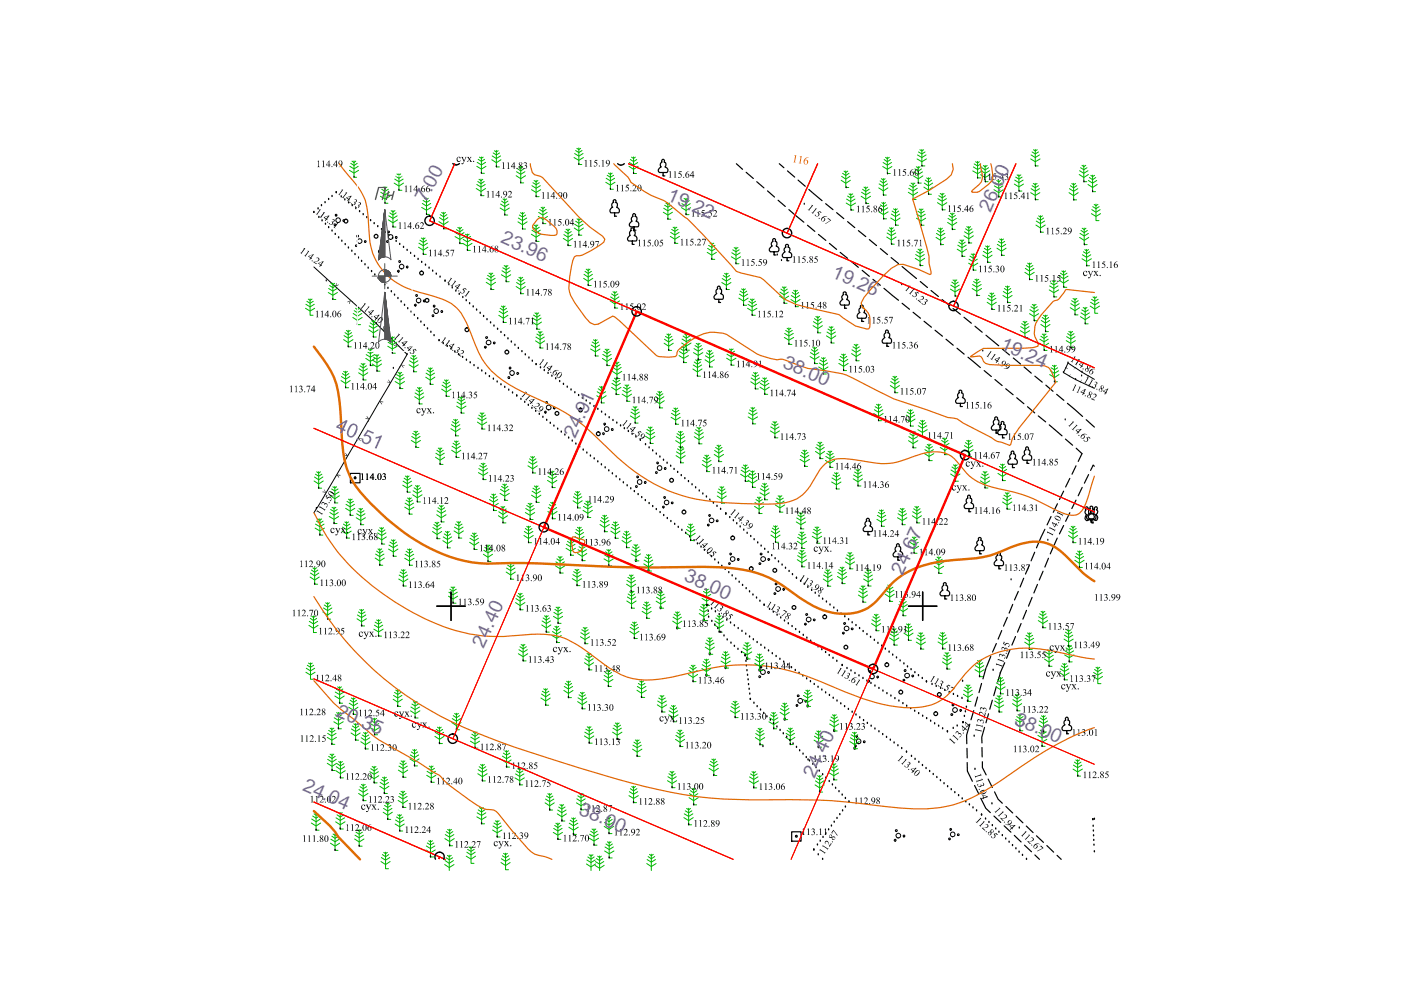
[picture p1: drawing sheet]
<svg xmlns="http://www.w3.org/2000/svg" width="297mm" height="210mm" viewBox="0 0 297 210" stroke-linecap="round" stroke-linejoin="round" font-family="sans-serif">
<defs><g id="words">
<g font-size="4.1" fill="#735cb8">
<text x="90.3" y="43.1" transform="rotate(-62 90.3 43.1)">7.00</text>
<text x="141.2" y="42.4" transform="rotate(24 141.2 42.4)">19.22</text>
<text x="210" y="45.1" transform="rotate(-66 210 45.1)">26.00</text>
<text x="106" y="51.4" transform="rotate(24 106 51.4)">23.96</text>
<text x="176.1" y="58.7" transform="rotate(24 176.1 58.7)">19.26</text>
<text x="165.7" y="77.8" transform="rotate(24 165.7 77.8)">38.00</text>
<text x="211.9" y="74" transform="rotate(24 211.9 74)">19.24</text>
<text x="121.9" y="93.1" transform="rotate(-65 121.9 93.1)">24.91</text>
<text x="144.8" y="123.1" transform="rotate(24 144.8 123.1)">38.00</text>
<text x="191.3" y="122.1" transform="rotate(-65 191.3 122.1)">24.67</text>
<text x="102.5" y="137.5" transform="rotate(-65 102.5 137.5)">24.40</text>
<text x="71" y="151.8" transform="rotate(23 71 151.8)">20.35</text>
<text x="214.9" y="153.4" transform="rotate(24 214.9 153.4)">38.00</text>
<text x="64" y="167.6" transform="rotate(24 64 167.6)">24.04</text>
<text x="172.7" y="165.1" transform="rotate(-65 172.7 165.1)">24.40</text>
<text x="122.5" y="172.5" transform="rotate(24 122.5 172.5)">38.00</text>
</g>
</g></defs>
<!-- layer: 82323000 -->
<path d="M66.5 56.6l8.2 7.4a143.2 143.2 0 0 1 10 9.5l1.6 1.6-19 32.6M67.1 107.8l-.6 1" fill="none" stroke="#000" stroke-width=".21"/>
<g fill="none" stroke="#000" stroke-width=".25">
<path d="M156.1 34.7l1.3 1.2M158.2 36.5l1.5 1.3M160.4 38.5l1.6 1.3M165.2 34.7l1 .9M167 36.2l1.5 1.3M169.2 38.2l1.5 1.3M162.7 40.5l1.5 1.3M165 42.5l1.5 1.3M167.3 44.5l3.1 2.6M171.2 47.8l1.6 1.3M171.5 40.2l2.8 2.3M173.5 49.7l1.6 1.3"/>
<path d="M175 43.2l1.6 1.3M175.9 51.6l1.5 1.3M177.4 45.1l1.5 1.3M178.1 53.5l1.6 1.3M179.7 47l1.5 1.3M180.5 55.4l1.5 1.3M182 48.9l1.6 1.3M182.8 57.3l1.5 1.3M184.3 50.8l1.5 1.3M185.1 59.2l1.5 1.3M186.6 52.7l1.6 1.3M188.9 54.6l1.6 1.3"/>
<path d="M191.3 56.5l3 2.6M195.1 59.7l1.5 1.3M187.4 61.1l3.1 2.6M191.3 64.3l1.5 1.3M193.6 66.2l1.6 1.3M195.9 68.1l1.6 1.3M197.4 61.6l1.6 1.3M198.2 70l1.6 1.3M199.7 63.5l1.6 1.3M200.6 71.9l1.5 1.3M202.1 65.4l1.5 1.2M202.9 73.8l1.5 1.3"/>
<path d="M204.4 67.3l1.6 1.2M205.2 75.7l2.7 2.2M206.7 69.2l1.5 1.2M208.7 78.6l1.5 1.2M209 71.1l2.8 2.2M212.5 74l1.5 1.3M214.8 75.9l1.6 1.3M217.1 77.8l1.6 1.3M219.4 79.8l1.6 1.2M210.9 80.5l1.6 1.2M213.2 82.4l1.6 1.3M215.6 84.3l1.5 1.3"/>
<path d="M217.8 86.2l1.6 1.3M220.1 88.2l1.6 1.3M221.7 81.7l1.6 1.3M222.5 90.1l2.7 2.3M224 83.6l1.6 1.3M225.9 93.1l1.5 1.3M226.3 85.5l3.2 2.8M228.1 98.8l-.8 1.7M228.2 95l1.2 1.2-.8 1.6M230.3 89l1.7 1.6M232 98.8l-.2-.2-.6 1.1M218.2 119.8l-.8 1.9"/>
<path d="M219.4 117.1l-.8 1.8M221.5 112.2l-1.7 4M222.3 118.4l-.8 1.8M222.8 109.5l-.8 1.8M224.2 114.1l-1.5 3.3M224.2 106.8l-.9 1.8M225.5 104.1l-.9 1.8M225.5 111.4l-.9 1.8M226.8 101.4l-.9 1.9M226.8 108.7l-.9 1.8M228.1 106l-.9 1.8M229.4 103.3l-.8 1.8"/>
<path d="M230.8 100.6l-.9 1.8M210.1 139.2l-1 2.3M211.2 136.4l-.8 1.9M212.4 133.7l-.8 1.8M213.6 130.9l-.8 1.9M214.2 137.7l-.8 1.9M214.7 128.1l-.7 1.9M215.3 135l-.8 1.8M215.9 125.4l-.8 1.8M216.5 132.2l-.8 1.8M217 122.6l-.7 1.9M217.6 129.4l-.7 1.9"/>
<path d="M218.8 126.7l-.7 1.8M220 123.9l-.8 1.8M221.1 121.1l-.8 1.9M205 158.7l.1 2M205.6 153.5l-.7 2.4 .1 1.8M206.5 150.7l-.6 1.9M207.3 147.8l-.6 1.9M208.1 144.9l-.5 2M208.2 158.5v2M208.7 154.2l-.5 2.1v1.2M209 141.6l-.6 2.3M209.6 151.3l-.6 1.9"/>
<path d="M210.4 148.5l-.6 1.9M211.2 145.6l-.5 1.9M212.1 142.5l-.6 2.1M213 140.5l-1 2.2M205.1 161.7v1.8l1.1 2.2M206.6 166.5l.9 1.8M207.9 169.2l1.1 2.2 1 .9M208.3 161.5v1.2l.8 1.6M209.5 165.2l.9 1.8M210.7 173l1.5 1.4M210.9 167.9l.7 1.6 .9 .8M212.9 175.1l1.4 1.3"/>
<path d="M213.3 171l1.4 1.4M215.1 177.1l1.4 1.4M215.4 173.1l1.5 1.4M217.2 179.2l1.5 1.4M217.6 175.1l1.4 1.4M219.8 177.2l1.4 1.4M222 179.3l1.4 1.4M219.4 181.3l1 .9M224.1 181.4l.9 .8"/>
</g>
<g fill="none" stroke="#00b800" stroke-width=".21">
<path d="M74.1 36.1l1 .6 .9-.6M74.2 35.3l.9 .5 .8-.5M74.4 34.6l.7 .5 .6-.5M74.6 34.2l.5 .3 .3-.3M75.1 34.1v3.5h.6M81.2 39.7l.4 .2 .4-.2M81.6 39.6v3.5h.7M83.6 38.8l1 .7 1-.7M83.7 38l.9 .5 .9-.5M83.9 37.3l.7 .5 .7-.5M84.2 36.9l.4 .3 .4-.3M84.6 36.8v3.5h.6"/>
<path d="M101 40l1 .6 1-.6M101.1 39.1l.9 .6 .9-.6M101.1 35.3l1 .6 .9-.6M101.2 34.4l.9 .6 .9-.6M101.3 38.5l.7 .4 .7-.4M101.4 33.8l.7 .4 .6-.4M101.6 38l.4 .3 .4-.3M101.6 33.3l.5 .3 .3-.3M102 38v3.5h.6M102.1 33.3v3.4h.6M104.3 33.9l.9 .6 1-.6M104.4 33.1l.8 .5 .9-.5"/>
<path d="M104.6 32.4l.6 .5 .7-.5M104.8 32l.4 .2 .4-.2M105.2 31.9v3.5h.7M109.4 37.3l1 .6 1-.6M109.5 36.4l.9 .6 .9-.6M109.7 35.8l.7 .4 .7-.4M110 35.3l.4 .3 .4-.3M110.4 35.3v3.5h.6M112.8 39.4l.9 .5 .9-.5M113 38.7l.7 .5 .6-.5M113.2 38.3l.5 .3 .3-.3M113.7 38.2v3.5h.6"/>
<path d="M121.7 33.4l1 .6 1-.6M121.8 32.6l.9 .5 .9-.5M122 31.9l.7 .4 .7-.4M122.3 31.5l.4 .2 .4-.2M122.7 31.4v3.5h.7M128.4 38.7l1 .5 1-.5M128.5 37.8l.9 .6 .9-.6M128.7 37.2l.7 .4 .7-.4M129 36.7l.4 .3 .4-.3M129.4 36.7v3.4h.6M133.4 35.3l.9 .6 1-.6M133.4 34.5l.9 .5 .9-.5"/>
<path d="M133.6 33.8l.7 .4 .7-.4M133.9 33.3l.4 .3 .4-.3M134.3 33.3v3.5h.7M178.4 38.2l.9 .7 1-.7M178.4 37.4l.9 .6 .9-.6M178.6 36.7l.7 .5 .7-.5M178.9 36.3l.4 .3 .4-.3M179.3 36.2v3.6h.7M183.2 39.7l.4 .3 .4-.3M183.6 39.6v3.5h.6M186.3 39.8l1 .7 1-.7M186.4 39l.9 .5 .9-.5"/>
<path d="M186.6 38.4l.7 .4 .7-.4M186.9 37.9l.4 .3 .4-.3M187.2 35.3l.9 .6 1-.6M187.2 34.5l.9 .5 .9-.5M187.3 37.8v3.6h.6M187.5 33.8l.6 .5 .7-.5M187.7 33.4l.4 .3 .5-.3M188.1 33.3v3.5h.7M192.7 39.9l.9 .6 .9-.6M192.9 39.3l.7 .5 .7-.5M193.2 38.8l.4 .3 .4-.3M193.6 38.8v3.5h.6"/>
<path d="M193.7 37.3l1 .6 1-.6M193.8 36.4l.9 .6 .9-.6M194 35.8l.7 .5 .7-.5M194.3 35.3l.4 .3 .4-.3M194.4 33.7l1.1 .6 .9-.6M194.5 32.9l1 .5 .8-.5M194.7 35.3v3.5h.6M194.7 32.2l.8 .4 .6-.4M195 31.8l.5 .2 .3-.2M195.5 31.7v3.5h.6M195.9 39.7l1 .6 .9-.6M196 38.8l.9 .6 .8-.6"/>
<path d="M196.2 38.2l.7 .5 .6-.5M196.5 37.7l.4 .3 .4-.3M196.9 37.7v3.5h.6M206.2 36.2l1.1 .6 .9-.6M206.4 35.4l.9 .5 .9-.5M206.5 34.8l.8 .4 .6-.4M206.8 34.3l.5 .2 .3-.2M207.3 34.2v3.5h.6M207.9 37l1 .6 1-.6M208 36.2l.9 .5 .9-.5M208.2 35.6l.7 .4 .7-.4M208.5 35.1l.4 .3 .4-.3"/>
<path d="M208.9 35.1v3.4h.6M210.8 39.4l1 .6 .8-.6M211 38.8l.8 .4 .6-.4M211.3 38.3l.5 .3 .3-.3M211.8 38.2v3.5h.6M215.1 39l.9 .6 1-.6M215.1 38.2l.9 .5 .9-.5M215.3 37.5l.7 .5 .7-.5M215.6 37.1l.4 .2 .5-.2M216 37v3.5h.7M218.5 33.7l1 .6 1-.6M218.6 32.9l.9 .5 .9-.5"/>
<path d="M218.8 39.4l.7 .4 .7-.4M218.8 32.2l.7 .4 .7-.4M219.1 38.9l.4 .3 .4-.3M219.1 31.8l.4 .2 .4-.2M219.5 38.9v3.4h.6M219.5 31.7v3.5h.6M226.9 39.4l.7 .4 .7-.4M227.2 38.9l.4 .3 .4-.3M227.6 38.9v3.5h.7M228.8 37l1 .6 1-.6M228.9 36.2l.9 .5 .9-.5M229.1 35.6l.7 .4 .7-.4"/>
<path d="M229.4 35.1l.4 .2 .4-.2M229.8 35v3.5h.6M230.7 39.1l.9 .7 1-.7M230.8 38.3l.8 .5 .9-.5M231 37.6l.6 .5 .7-.5M231.3 37.2l.3 .3 .5-.3M231.6 37.1v3.5h.7M80.6 41.6l1 .6 1-.6M80.7 40.8l.9 .5 1-.5M80.9 40.1l.7 .5 .7-.5M82.3 46.6l1 .6 1-.6M82.4 45.8l.9 .5 .9-.5"/>
<path d="M82.6 45.1l.7 .5 .7-.5M82.9 44.7l.4 .3 .4-.3M83.3 44.6v3.5h.6M88.7 52.4l1 .6 1-.6M88.8 51.6l.9 .5 .9-.5M89 50.9l.7 .5 .7-.5M89.3 50.5l.4 .3 .4-.3M89.4 44l1 .6 1-.6M89.5 43.1l.9 .6 .9-.6M89.7 42.5l.7 .4 .7-.4M89.7 50.4v3.5h.7M90 42l.4 .3 .4-.3"/>
<path d="M90.4 42v3.5h.7M93 47l1.1 .6 .9-.6M93.2 46.1l.9 .6 .9-.6M93.3 45.5l.8 .5 .6-.5M93.6 45l.5 .3 .3-.3M94.1 45v3.5h.6M96.5 50.2l1 .6 1-.6M96.6 49.3l.9 .6 .9-.6M96.8 48.7l.7 .4 .7-.4M97.1 48.2l.4 .3 .4-.3M97.5 48.2v3.4h.6l1 .6 1-.6M98.2 50.8l.9 .5 .9-.5"/>
<path d="M98.4 50.1l.7 .4 .7-.4M98.7 49.7l.4 .2 .4-.2M99.1 49.6v3.5h.6M103.1 59.9l1 .6 1-.6M103.2 59l.9 .6 .9-.6M103.4 58.4l.7 .4 .7-.4M103.7 57.9l.4 .3 .4-.3M104.1 57.9v3.5h.6M106 44.1l1 .6 1-.6M106.1 43.3l.9 .5 .9-.5M106.3 58.3l1 .5 1-.5M106.3 42.6l.7 .5 .7-.5"/>
<path d="M106.4 57.4l.9 .6 .9-.6M106.6 56.8l.7 .4 .7-.4M106.6 42.2l.4 .3 .4-.3M106.9 56.3l.4 .3 .4-.3M107 42.1v3.5h.7M107.3 56.3v3.4h.7M109.5 59.9l.9 .6 .9-.6M109.7 59.3l.7 .4 .7-.4M109.8 47l1 .7 1-.7M109.9 46.2l.9 .6 .9-.6M110 58.8l.4 .3 .4-.3M110.1 45.6l.7 .4 .7-.4"/>
<path d="M110.4 45.1l.4 .3 .4-.3M110.4 58.8v3.5h.6M110.8 45v3.6h.6M112.6 49.7l1.1 .6 .9-.6M112.7 40.2l1 .6 .9-.6M112.8 48.8l.9 .6 .9-.6M112.9 48.2l.8 .4 .6-.4M113.2 47.7l.5 .3 .3-.3M113.7 47.7v3.5h.6M114.1 45.9l1 .6 1-.6M114.2 45l.9 .6 .9-.6M114.4 44.4l.7 .5 .7-.5"/>
<path d="M114.7 43.9l.4 .3 .4-.3M115.1 43.9v3.5h.6M119.4 50.5l1 .7 1-.7M119.5 49.7l.9 .6 .9-.6M119.8 49.1l.6 .4 .7-.4M120 48.6l.4 .3 .4-.3M120.4 48.6v3.5h.7M121.8 48.3l.9 .7 1-.7M121.8 47.5l.9 .6 .9-.6M122 46.9l.7 .4 .7-.4M122.3 46.4l.4 .3 .4-.3M122.7 46.4v3.5h.7"/>
<path d="M123.7 59l1 .6 1-.6M123.8 58.2l.9 .6 .9-.6M124 57.5l.7 .5 .7-.5M124.3 57.1l.4 .3 .4-.3M124.7 57v3.5h.6M140.6 45l1 .6 1-.6M140.7 44.2l.9 .5 .9-.5M140.9 43.5l.7 .4 .7-.4M141.2 43.1l.4 .2 .4-.2M141.6 43v3.5h.6M142.1 50.1l1 .6 1-.6M142.2 49.3l.9 .5 .9-.5"/>
<path d="M142.4 48.6l.7 .5 .7-.5M142.7 48.2l.4 .2 .4-.2M143.1 48.1v3.5h.6M144.5 44l1 .6 .9-.6M144.6 43.2l.9 .5 .8-.5M144.8 42.5l.7 .5 .6-.5M145 42.1l.5 .2 .3-.2M145.5 42v3.5h.6M149.9 53.5l1 .6 1-.6M150 52.7l.9 .5 .9-.5M150.2 52l.7 .5 .7-.5M150.5 51.6l.4 .2 .4-.2"/>
<path d="M150.9 51.5v3.5h.7M153 59.9l1 .6 1-.6M153.1 59.1l.9 .5 .9-.5M153.3 58.4l.7 .4 .7-.4M153.6 58l.4 .2 .4-.2M154 57.9v3.5h.6M155.1 54.4l.9 .6 1-.6M155.2 53.6l.8 .5 .9-.5M155.4 53l.6 .4 .7-.4M155.7 52.5l.3 .2 .5-.2M156 52.4v3.5h.7M179.4 43.1l1 .5 1-.5"/>
<path d="M179.5 42.2l.9 .6 .9-.6M179.7 41.6l.7 .4 .7-.4M180 41.1l.4 .3 .4-.3M180.4 41.1v3.4h.6M182.6 41.6l1 .6 1-.6M182.7 40.8l.9 .5 .9-.5M182.9 40.1l.7 .5 .7-.5M186.4 44.9l.9 .6 1-.6M186.4 44.1l.9 .5 .9-.5M186.6 43.4l.7 .5 .7-.5M186.9 43l.4 .2 .4-.2M187.3 42.9v3.5h.7"/>
<path d="M188 50.2l1 .7 1-.7M188.1 49.4l.9 .6 .9-.6M188.3 48.8l.7 .4 .7-.4M188.6 48.3l.4 .3 .4-.3M188.8 46.2l1.1 .7 .9-.7M189 48.3v3.5h.6M189 45.4l.9 .5 .9-.5M189.1 44.7l.8 .5 .6-.5M189.4 44.3l.5 .3 .3-.3M189.9 44.2v3.6h.6M192.6 40.8l1 .6 1-.6M194.1 54.8l1 .6 .9-.6"/>
<path d="M194.1 54l1 .5 .9-.5M194.3 46.3l1 .6 1-.6M194.4 53.3l.7 .5 .6-.5M194.4 45.4l.9 .6 .9-.6M194.6 44.8l.7 .4 .7-.4M194.6 52.8l.5 .3 .4-.3M194.9 44.3l.4 .3 .4-.3M195.1 52.8v3.5h.6M195.3 44.3v3.5h.6M198.5 50.3l.9 .7 1-.7M198.5 49.5l.9 .5 .9-.5M198.8 48.9l.6 .4 .7-.4"/>
<path d="M198.8 43l1 .6 .9-.6M198.8 42.1l1 .6 .9-.6M199 48.4l.4 .3 .4-.3M199.1 41.5l.7 .5 .6-.5M199.3 41l.5 .3 .4-.3M199.4 48.3v3.6h.7M199.8 41v3.5h.6M200.9 47.2l1 .6 1-.6M201 46.3l.9 .6 .9-.6M201.2 45.7l.7 .4 .7-.4M201.5 45.2l.4 .3 .4-.3M201.8 59.8l.7 .5 .7-.5"/>
<path d="M201.9 45.2v3.4h.6M202.1 59.4l.4 .2 .4-.2M202.5 59.3v3.5h.6M202.9 52.8l1.1 .7 .9-.7M203.1 52l.9 .5 .9-.5M203.3 51.4l.7 .4 .6-.4M203.5 50.9l.5 .3 .3-.3M204 50.8v3.6h.6M204.4 50l1 .6 1-.6M204.5 49.1l.9 .6 .9-.6M204.7 48.5l.7 .5 .7-.5M205 48l.4 .3 .4-.3"/>
<path d="M205.4 55.8l.9 .6 1-.6M205.4 48v3.5h.6M205.4 54.9l.9 .6 .9-.6M205.7 54.3l.6 .4 .7-.4M205.9 53.8l.4 .3 .4-.3M206.3 53.8v3.5h.7M206.4 59.7l.7 .4 .7-.4M206.7 59.2l.4 .3 .4-.3M207.1 59.1v3.6h.6M208.4 54.1l1 .6 1-.6M208.5 53.3l.9 .5 .9-.5M208.7 52.7l.7 .4 .7-.4"/>
<path d="M209 52.2l.4 .3 .4-.3M209.4 52.1v3.5h.6M210.7 40.2l1.1 .7 .9-.7M211.4 52.6l.9 .7 1-.7M211.5 51.8l.8 .6 .9-.6M211.7 51.2l.6 .4 .7-.4M212 50.7l.3 .3 .5-.3M212.3 50.6v3.5h.7M217.3 57.7l1 .7 1-.7M217.4 56.9l.9 .6 .9-.6M217.6 56.3l.7 .4 .7-.4M217.9 55.8l.4 .3 .4-.3"/>
<path d="M218.3 55.8v3.5h.6M218.5 40.9l1 .5 1-.5M218.6 40l.9 .6 .9-.6M219.6 47.7l1 .6 1-.6M219.7 46.9l.9 .5 .9-.5M219.9 46.2l.7 .5 .7-.5M220.2 45.8l.4 .3 .4-.3M220.6 45.7v3.5h.6M222.8 60l.6 .4 .8-.4M223.1 59.5l.3 .3 .5-.3M223.4 59.5v3.4h.7M224.5 59.4l1 .6 1-.6"/>
<path d="M224.6 58.5l.9 .6 .9-.6M224.8 57.9l.7 .5 .7-.5M225.1 57.4l.4 .3 .4-.3M225.5 57.4v3.5h.7M226.7 40.9l.9 .6 1-.6M226.7 40l.9 .6 .9-.6M228.9 50.3l1 .7 .9-.7M229 49.5l.9 .5 .9-.5M229.2 48.9l.7 .4 .6-.4M229.4 54.9l1 .6 1-.6M229.4 48.4l.5 .3 .4-.3M229.5 54l.9 .6 .9-.6"/>
<path d="M229.7 53.4l.7 .4 .7-.4M229.9 48.3v3.6h.6M230 52.9l.4 .3 .4-.3M230.4 52.9v3.4h.6M231.4 45.3l1 .6 .9-.6M231.5 44.5l.9 .5 .9-.5M231.7 43.8l.7 .4 .6-.4M232 43.3l.4 .3 .4-.3M232.4 43.3v3.5h.6M64.8 65.4l.9 .6 1-.6M64.9 64.5l.8 .6 .9-.6M65.1 63.9l.6 .4 .7-.4"/>
<path d="M65.4 63.4l.3 .3 .5-.3M65.7 63.4v3.4h.7M69.6 62l1 .6 .9-.6M69.7 61.2l.9 .5 .9-.5M69.9 60.5l.7 .5 .6-.5M70.1 60.1l.5 .3 .4-.3M70.6 60v3.5h.6M72.4 79.8l.9 .6 .9-.6M72.6 79.2l.7 .5 .7-.5M72.9 72l.9 .6 1-.6M72.9 78.7l.4 .3 .4-.3M72.9 71.2l.9 .5 .9-.5"/>
<path d="M73.2 70.5l.6 .5 .7-.5M73.3 78.7v3.5h.6M73.4 70.1l.4 .3 .5-.3M73.8 70v3.5h.7M74.8 67.3l1 .6 1-.6M74.9 66.5l.9 .6 .9-.6M75.1 65.9l.7 .4 .7-.4M75.4 65.4l.4 .3 .4-.3M75.8 65.3v3.5h.7M76 79l1 .7 1-.7M76.1 78.2l.9 .5 .9-.5M76.3 77.6l.7 .4 .7-.4"/>
<path d="M76.6 77.1l.4 .3 .4-.3M77 77v3.6h.6M77.6 76l.9 .6 1-.6M77.6 75.2l.9 .5 .9-.5M77.9 74.5l.6 .5 .7-.5M78.1 74l.4 .3 .4-.3M78.2 69.9l1 .7 1-.7M78.3 69.1l.9 .5 .9-.5M78.5 68.5l.7 .4 .7-.4M78.5 74v3.5h.7M78.8 68l.4 .3 .4-.3M78.9 77.2l1 .6 1-.6"/>
<path d="M79 76.4l.9 .5 .9-.5M79.2 67.9v3.6h.6M79.2 75.7l.7 .5 .7-.5M79.5 75.2l.4 .3 .4-.3M79.9 75.2v3.5h.7M82.2 73.4l1 .6 1-.6M82.3 72.6l.9 .5 .9-.5M82.5 71.9l.7 .4 .7-.4M82.8 71.5l.4 .2 .4-.2M83.2 71.4v3.5h.6M84.1 79.4l.7 .4 .7-.4M84.4 79l.4 .2 .4-.2"/>
<path d="M84.8 78.9v3.5h.6M86.7 77.3l1 .6 1-.6M86.8 76.5l.9 .5 .9-.5M87 75.9l.7 .4 .7-.4M87.3 75.4l.4 .2 .4-.2M87.7 75.4v3.4h.6M90.3 80l.9 .6 1-.6M90.3 79.1l.9 .6 .9-.6M90.6 78.5l.6 .5 .7-.5M90.8 78l.4 .3 .5-.3M91.2 78v3.5h.7M105.7 66.8l1 .7 1-.7"/>
<path d="M105.8 66l.9 .5 .9-.5M106 65.4l.7 .4 .7-.4M106.3 64.9l.4 .3 .4-.3M106.7 64.9v3.5h.7M109.4 60.7l1 .7 1-.7M112.8 68.3l1 .6 1-.6M112.9 67.4l.9 .6 .9-.6M113.1 66.8l.7 .5 .7-.5M113.4 66.3l.4 .3 .4-.3M113.5 72.3l1 .6 1-.6M113.6 71.5l.9 .5 .9-.5M113.8 70.8l.7 .4 .7-.4"/>
<path d="M113.8 66.3v3.5h.7M114.1 70.3l.4 .3 .4-.3M114.5 70.3v3.5h.6M125.2 74l1 .6 1-.6M125.3 73.2l.9 .5 .9-.5M125.6 72.5l.6 .4 .7-.4M125.8 72.1l.4 .2 .4-.2M126.2 72v3.5h.7M127.7 76l1 .6 1-.6M127.8 75.1l.9 .6 .9-.6M128 74.5l.7 .5 .7-.5M128.3 74l.4 .3 .4-.3"/>
<path d="M128.7 74v3.5h.6M129.4 63.8l.9 .6 1.1-.6M129.5 62.9l.8 .6 .9-.6M129.7 62.3l.6 .5 .7-.5M129.8 78.7l1 .7 1-.7M129.9 77.9l.9 .6 .9-.6M130 61.8l.3 .3 .5-.3M130.1 77.3l.7 .4 .7-.4M130.3 61.8v3.5h.7M130.4 76.8l.4 .3 .4-.3M130.8 76.8v3.5h.6M140.8 72.8l1 .6 .9-.6"/>
<path d="M140.9 71.9l.9 .6 .9-.6M141.1 71.3l.7 .5 .7-.5M141.4 70.8l.4 .3 .4-.3M141.8 70.8v3.5h.6M144 75.4l.9 .6 1.1-.6M144.1 74.5l.8 .6 .9-.6M144.3 73.9l.6 .5 .7-.5M144.5 72.7l1 .7 1-.7M144.6 73.4l.3 .3 .5-.3M144.6 71.9l.9 .5 .9-.5M144.8 71.2l.7 .5 .7-.5M144.9 73.4v3.5h.7"/>
<path d="M145.1 70.8l.4 .3 .4-.3M145.5 70.7v3.6h.7M146.9 78.2l1 .7 .9-.7M147 77.4l.9 .5 .9-.5M147 74.8l1 .6 1-.6M147.2 73.9l.8 .6 .9-.6M147.2 76.8l.7 .4 .6-.4M147.4 73.3l.6 .4 .7-.4M147.5 76.3l.4 .3 .4-.3M147.6 72.8l.4 .3 .4-.3M147.9 76.2v3.6h.6M148 72.8v3.4h.7"/>
<path d="M149.5 76.3l1 .6 1-.6M149.6 75.4l.9 .6 .8-.6M149.8 74.8l.7 .5 .7-.5M150.1 74.3l.4 .3 .4-.3M150.5 74.3v3.5h.6M154.1 75.9l.9 .6 1-.6M154.1 75.1l.9 .5 .9-.5M154.3 74.5l.7 .4 .7-.4M154.6 74l.4 .3 .4-.3M155 74v3.4h.7M156.6 63.2l1 .6 1-.6M156.8 62.4l.8 .5 .9-.5"/>
<path d="M156.9 61.7l.7 .5 .7-.5M157.2 61.3l.4 .3 .4-.3M157.6 61.2v3.5h.7M158.5 65.4l1 .6 1-.6M158.6 64.5l.9 .6 .9-.6M158.8 63.9l.7 .4 .7-.4M159.1 63.4l.4 .3 .4-.3M159.5 79.5l.6 .4 .8-.4M159.5 63.4v3.4h.6M159.8 79l.3 .3 .5-.3M160.1 79v3.5h.7M165.3 62.8l.9 .6 1-.6"/>
<path d="M165.4 61.9l.8 .6 .9-.6M165.6 61.3l.6 .5 .7-.5M165.9 60.8l.3 .3 .5-.3M166.2 60.8v3.5h.7M166.3 71.5l1 .6 1-.6M166.4 70.7l.9 .5 .9-.5M166.6 70.1l.7 .4 .7-.4M166.9 69.6l.4 .3 .4-.3M167.3 69.5v3.5h.6M167.7 63.5l1 .6 .9-.6M167.8 62.7l.9 .5 .8-.5M168 62l.7 .5 .6-.5"/>
<path d="M168.3 61.6l.4 .2 .4-.2M168.7 61.5v3.5h.6M171.7 75.6l1 .6 1-.6M171.8 74.8l.9 .5 .9-.5M172 74.1l.7 .5 .7-.5M172.3 73.7l.4 .3 .4-.3M172.4 69l1 .7 1-.7M172.5 68.2l.9 .6 .9-.6M172.7 67.6l.7 .4 .7-.4M172.7 73.6v3.5h.7M173 67.1l.4 .3 .4-.3M173.4 67.1v3.5h.6"/>
<path d="M173.6 77.8l1 .6 1-.6M173.7 77l.9 .5 .9-.5M173.9 76.3l.7 .5 .7-.5M174.2 75.9l.4 .2 .4-.2M174.6 75.8v3.5h.6M175.2 71.2l1 .6 1-.6M175.3 70.4l.9 .6 .9-.6M175.6 69.8l.6 .4 .7-.4M175.8 69.3l.4 .3 .4-.3M176.2 69.2v3.5h.7M177.8 77l1.1 .7 .9-.7M177.9 76.2l1 .6 .8-.6"/>
<path d="M178.1 75.6l.8 .4 .6-.4M178.4 75.1l.5 .3 .3-.3M178.9 75.1v3.5h.6M180.6 75l.9 .6 1-.6M180.6 74.2l.9 .5 .9-.5M180.8 73.5l.7 .5 .7-.5M181.1 73l.4 .3 .4-.3M181.5 73v3.5h.7M189.3 79.8l.4 .3 .4-.3M189.7 79.8v3.5h.7M201.5 61.3l1 .6 1-.6M201.6 60.5l.9 .5 .9-.5"/>
<path d="M206.1 61.2l1 .6 1-.6M206.2 60.3l.9 .6 .9-.6M209.3 64.1l1 .6 .9-.6M209.4 63.2l.9 .6 .9-.6M209.6 62.6l.7 .5 .6-.5M209.9 62.1l.4 .3 .4-.3M210.3 62.1v3.5h.6M212.6 62.7l1 .5 1-.5M212.7 61.8l.9 .6 .9-.6M212.9 61.2l.7 .4 .7-.4M213.2 60.7l.4 .3 .4-.3M213.6 60.6v3.5h.6"/>
<path d="M216.3 70.1l1 .6 1-.6M216.4 69.3l.9 .5 .9-.5M216.6 68.6l.7 .4 .7-.4M216.9 68.2l.4 .3 .4-.3M217.3 68.1v3.5h.6M218.3 66.5l.9 .6 1-.6M218.4 65.7l.8 .5 .9-.5M218.6 65l.6 .4 .7-.4M218.9 64.6l.3 .2 .5-.2M219.2 64.5v3.5h.7M220.4 72.8l1 .6 .9-.6M220.5 71.9l.9 .6 .9-.6"/>
<path d="M220.7 71.3l.7 .5 .6-.5M220.7 68.8l1 .6 .9-.6M220.8 67.9l.9 .6 .8-.6M221 70.8l.4 .3 .4-.3M221 67.3l.7 .5 .6-.5M221.2 66.8l.5 .3 .3-.3M221.4 70.8v3.5h.6M221.7 66.8v3.5h.6M222.5 61.5l.9 .6 1.1-.6M222.5 79.4l1.1 .7 .9-.7M222.5 60.6l.9 .6 .9-.6M222.7 78.6l.9 .6 .9-.6"/>
<path d="M222.8 78l.8 .4 .6-.4M223.1 77.5l.5 .3 .3-.3M223.6 77.4v3.5h.6M226.1 72.2l.9 .6 1-.6M226.1 71.4l.9 .5 .9-.5M226.4 70.7l.6 .5 .7-.5M226.6 70.3l.4 .3 .4-.3M226.9 65.2l1 .7 1-.7M227 70.2v3.5h.7M227 64.4l.9 .5 .9-.5M227.2 63.8l.7 .4 .7-.4M227.5 63.3l.4 .3 .4-.3"/>
<path d="M227.9 63.2v3.6h.7M229.1 67.1l1 .7 1-.7M229.2 66.3l.9 .6 .9-.6M229.4 65.7l.7 .4 .7-.4M229.7 65.2l.4 .3 .4-.3M230.1 65.2v3.5h.6M231.1 64.9l1 .6 1-.6M231.2 64.1l.9 .5 .9-.5M231.4 63.5l.7 .4 .7-.4M231.7 62.9l.4 .3 .4-.3M232.1 62.9v3.5h.6M67.6 100v3.5h.6"/>
<path d="M72.3 80.7l1 .6 1-.6M83.8 80.9l1 .6 1-.6M83.9 80.1l.9 .5 .9-.5M87.2 93.4l1 .6 1-.6M87.3 92.5l.9 .6 .9-.6M87.5 91.9l.7 .4 .7-.4M87.8 91.4l.4 .3 .4-.3M87.9 84.1l1 .7 1-.7M88 83.3l.9 .6 .9-.6M88.2 91.4v3.5h.6M88.2 82.7l.7 .4 .7-.4M88.5 82.2l.4 .3 .4-.3"/>
<path d="M88.9 82.1v3.5h.6M92.3 96.9l1 .7 1-.7M92.4 96.1l.9 .5 .9-.5M92.6 95.5l.7 .4 .7-.4M92.9 95l.4 .3 .4-.3M93.3 95v3.5h.6M93.6 82.5l1 .6 1-.6M93.7 81.7l.9 .6 .9-.6M93.9 81l.7 .5 .7-.5M94.2 80.6l.4 .3 .4-.3M94.6 80.5v3.5h.7M95.6 90.9l1 .6 1-.6"/>
<path d="M95.7 90l.9 .6 .9-.6M95.8 95.5l.9 .6 1-.6M95.8 94.6l.9 .6 .9-.6M95.9 89.4l.7 .5 .7-.5M96.1 94l.6 .4 .7-.4M96.2 88.9l.4 .3 .4-.3M96.4 93.5l.3 .3 .5-.3M96.6 88.9v3.5h.6M96.7 93.5v3.5h.7M96.8 86.1l1 .6 1-.6M96.9 85.3l.9 .5 .9-.5M97.1 84.6l.7 .5 .7-.5"/>
<path d="M97.4 84.2l.4 .3 .4-.3M97.8 84.1v3.5h.6M101.2 89.5l1 .6 1-.6M101.3 88.6l.9 .6 .9-.6M101.5 88l.7 .5 .7-.5M101.5 99.4l.9 .5 .9-.5M101.7 98.7l.7 .4 .7-.4M101.8 87.5l.4 .3 .4-.3M102 98.3l.4 .2 .4-.2M102.2 87.5v3.5h.6M102.4 98.2v3.5h.7M111.9 98.8l1 .6 1-.6"/>
<path d="M112.1 97.9l.8 .6 .9-.6M112.3 97.3l.6 .4 .7-.4M112.5 96.8l.4 .3 .4-.3M112.9 96.8v3.5h.7M116.7 99.9l.4 .3 .4-.3M117.1 99.9v3.5h.6M126.5 83.9l1 .6 1-.6M126.6 83.1l.9 .5 .9-.5M126.8 82.4l.7 .5 .7-.5M127.1 82l.4 .3 .4-.3M127.5 81.9v3.5h.6M129.7 82.1l.9 .7 1.1-.7"/>
<path d="M129.8 81.3l.8 .5 .9-.5M130 80.6l.6 .5 .8-.5M130.3 80.2l.3 .3 .5-.3M130.6 80.1v3.6h.7M131.9 83.6l1 .6 1-.6M132 82.8l.9 .5 .9-.5M132.2 82.1l.7 .5 .7-.5M132.5 81.6l.4 .3 .4-.3M132.9 81.6v3.5h.7M133.6 88.2l1.1 .6 .9-.6M133.8 87.4l.9 .5 .9-.5M133.9 86.7l.8 .5 .6-.5"/>
<path d="M134.2 86.2l.5 .3 .3-.3M134.7 86.2v3.5h.6M136.9 92.5l1 .6 1-.6M137 91.7l.9 .5 .9-.5M137.2 91.1l.7 .4 .7-.4M137.5 90.6l.4 .2 .4-.2M137.9 90.5v3.5h.6M138.9 85l1 .6 .9-.6M139 84.1l.9 .6 .9-.6M139.2 83.5l.7 .4 .6-.4M139.5 83l.4 .3 .4-.3M139.9 83v3.5h.6"/>
<path d="M142.3 88.5l1 .6 .9-.6M142.4 87.6l.9 .6 .8-.6M142.6 87l.7 .4 .6-.4M142.9 86.5l.4 .3 .4-.3M143.3 93.4l1 .7 .9-.7M143.3 86.5v3.5h.6M143.3 96.6l1 .6 1-.6M143.4 92.6l.9 .5 .9-.5M143.4 95.8l.9 .6 .9-.6M143.6 91.9l.7 .5 .6-.5M143.6 95.2l.7 .4 .7-.4M143.8 91.5l.5 .3 .4-.3"/>
<path d="M143.9 94.7l.4 .3 .4-.3M144.3 91.4v3.6h.6M144.3 94.6v3.5h.6M147.2 92.6l1 .6 1-.6M147.3 91.7l.9 .6 .9-.6M147.5 91.1l.7 .5 .7-.5M147.8 90.6l.4 .3 .4-.3M148.2 90.6v3.5h.6M148.9 98.5l1 .6 .9-.6M149 97.6l.9 .6 .8-.6M149.2 97l.7 .5 .6-.5M149.4 96.5l.5 .3 .3-.3"/>
<path d="M149.9 96.5v3.5h.6M151.4 96.4l1 .6 1-.6M151.5 95.5l.9 .6 .9-.6M151.7 94.9l.7 .4 .7-.4M152 94.4l.4 .3 .4-.3M152.4 94.4v3.5h.6M157.1 99.7l.9 .5 .9-.5M157.3 99.1l.7 .4 .7-.4M157.6 98.6l.4 .3 .4-.3M158 98.6v3.5h.7M158.6 88.4l1 .6 1-.6M158.7 87.5l.9 .6 .9-.6"/>
<path d="M158.9 86.9l.7 .4 .7-.4M159.1 99.9l.5 .3 .3-.3M159.2 80.9l.9 .7 1.1-.7M159.2 86.4l.4 .3 .4-.3M159.3 80.1l.8 .6 .9-.6M159.6 99.8v3.5h.6M159.6 86.4v3.5h.6M161.1 82.1l1 .6 1-.6M161.2 81.3l.9 .5 .9-.5M161.4 80.6l.7 .5 .7-.5M161.7 80.1l.4 .3 .4-.3M162.1 80.1v3.5h.7"/>
<path d="M163.3 91.4l1 .5 1-.5M163.4 90.5l.9 .6 .9-.6M163.6 89.9l.7 .4 .7-.4M163.9 89.4l.4 .3 .4-.3M164.3 89.4v3.4h.6M169.6 97.4l1 .6 1-.6M169.7 96.6l.9 .5 .9-.5M169.9 95.9l.7 .5 .7-.5M170.2 95.5l.4 .3 .4-.3M170.6 95.4v3.5h.6M172.9 95.7l1 .7 .9-.7M173 94.9l.9 .6 .9-.6"/>
<path d="M173.2 94.3l.7 .4 .6-.4M173.4 93.8l.5 .3 .3-.3M173.9 93.7v3.5h.6M175 97.6l1 .6 1-.6M175.1 96.8l.9 .5 .9-.5M175.3 96.1l.7 .5 .7-.5M175.6 95.7l.4 .2 .4-.2M176 95.6v3.5h.6M181.5 99.6l.4 .3 .4-.3M181.9 99.5v3.5h.6M185.3 87.7l1 .6 .9-.6M185.4 86.9l.9 .5 .9-.5"/>
<path d="M185.5 86.2l.8 .5 .6-.5M185.8 85.7l.5 .3 .3-.3M186.3 85.7v3.5h.6M188.8 81.7l.9 .7 1-.7M188.8 80.9l.9 .5 .9-.5M189.1 80.3l.6 .4 .7-.4M192 88.9l1 .6 1-.6M192.2 88l.8 .6 .9-.6M192.3 87.4l.7 .4 .7-.4M192.6 86.9l.4 .3 .4-.3M192.6 93.4l1 .7 1-.7M192.7 92.6l.9 .5 .9-.5"/>
<path d="M192.9 91.9l.7 .5 .7-.5M193 86.9v3.4h.7M193.2 91.5l.4 .3 .4-.3M193.6 91.4v3.6h.6M194.6 91.1l1 .6 1-.6M194.7 90.3l.9 .5 .9-.5M194.9 89.6l.7 .5 .7-.5M195.2 89.2l.4 .3 .4-.3M195.6 89.1v3.5h.6M196 96.2l1 .6 1-.6M196.1 95.3l.9 .6 .9-.6M196.3 94.7l.7 .4 .7-.4"/>
<path d="M196.6 94.2l.4 .3 .4-.3M197 94.1v3.6h.7M199.3 94.9l1 .6 1-.6M199.4 94l.9 .6 .9-.6M199.6 93.4l.7 .5 .7-.5M199.9 92.9l.4 .3 .4-.3M200.3 92.9v3.5h.7M201.6 99.7l.9 .5 1-.5M201.8 99l.7 .5 .7-.5M202.1 98.6l.4 .2 .4-.2M202.5 98.5v3.5h.7M204.4 95.3l1 .6 .9-.6"/>
<path d="M204.5 94.5l.9 .5 .8-.5M204.7 93.9l.7 .4 .6-.4M205 93.4l.4 .2 .3-.2M205.4 93.3v3.5h.6M208.4 100l.4 .3 .5-.3M208.8 99.9v3.6h.7M211.7 99.5l.9 .6 .8-.6M211.9 98.9l.7 .5 .6-.5M212.1 98.4l.5 .3 .3-.3M212.6 98.4v3.5h.6M66.6 102l1 .6 .9-.6M66.7 101.1l.9 .6 .9-.6"/>
<path d="M66.8 112l1 .6 1-.6M66.9 100.5l.7 .5 .6-.5M66.9 111.1l.9 .6 .9-.6M67.1 110.5l.7 .5 .7-.5M67.1 100l.5 .3 .3-.3M67.4 110l.4 .3 .4-.3M67.8 110v3.5h.7M69.8 109.5l1 .6 1-.6M69.9 108.7l.9 .5 .9-.5M70 105.1l1 .6 1-.6M70.1 104.3l.9 .6 .9-.6M70.1 108l.7 .5 .7-.5"/>
<path d="M70.3 103.7l.7 .4 .7-.4M70.4 107.6l.4 .2 .4-.2M70.6 103.2l.4 .3 .4-.3M70.8 107.5v3.5h.7M71 103.1v3.5h.6M72.5 112.6l1 .6 1-.6M72.6 111.8l.9 .5 .9-.5M72.8 111.1l.7 .4 .7-.4M73.1 110.7l.4 .2 .4-.2M73.3 107.8l1 .6 .9-.6M73.4 106.9l.9 .6 .8-.6M73.5 110.6v3.5h.6"/>
<path d="M73.6 106.3l.7 .4 .6-.4M73.9 105.8l.4 .3 .4-.3M74.3 105.8v3.5h.6M75.5 109.8l1 .6 1-.6M75.6 108.9l.9 .6 .9-.6M75.8 108.3l.7 .4 .7-.4M76.1 107.8l.4 .3 .4-.3M76.5 107.8v3.5h.6M79.5 118.3l1 .7 1-.7M79.6 117.5l.9 .5 .9-.5M79.8 116.8l.7 .5 .7-.5M79.9 113.8l1 .7 1-.7"/>
<path d="M80.1 113l.8 .5 .9-.5M80.1 116.4l.4 .3 .4-.3M80.2 112.4l.7 .4 .7-.4M80.5 111.9l.4 .3 .4-.3M80.5 116.3v3.5h.7M80.9 111.8v3.6h.7M82.4 116.4l1 .7 1-.7M82.5 115.6l.9 .5 .9-.5M82.7 114.9l.7 .5 .7-.5M83 114.5l.4 .3 .4-.3M83.4 114.4v3.5h.6M85.4 102.9l1 .6 .9-.6"/>
<path d="M85.5 102l.9 .6 .8-.6M85.7 101.4l.7 .5 .6-.5M85.8 107.5l1 .6 1-.6M85.8 118.4l1 .6 1-.6M85.9 106.7l.9 .5 .9-.5M85.9 117.5l.9 .6 .9-.6M85.9 100.9l.5 .3 .3-.3M86.1 106l.7 .5 .7-.5M86.1 116.9l.7 .4 .7-.4M86.4 100.9v3.5h.6M86.4 105.6l.4 .3 .4-.3M86.4 116.4l.4 .3 .4-.3"/>
<path d="M86.8 105.5v3.5h.6M86.8 116.4v3.4h.7M87.5 104.9l1 .6 1-.6M87.6 104.1l.9 .5 .9-.5M87.8 103.4l.7 .5 .7-.5M88.1 103l.4 .3 .4-.3M88.5 102.9v3.5h.7M91.7 112.7l1 .6 .9-.6M91.8 111.8l.9 .6 .9-.6M92 111.2l.7 .5 .6-.5M92.2 110.7l.5 .3 .3-.3M92.6 109.1l1 .7 1-.7"/>
<path d="M92.7 108.3l.9 .5 .9-.5M92.7 110.7v3.5h.6M92.9 107.7l.7 .4 .7-.4M93.2 107.2l.4 .3 .4-.3M93.6 107.1v3.6h.6M93.9 114.6l1 .7 .9-.7M94 113.8l.9 .6 .9-.6M94.2 113.2l.7 .4 .6-.4M94.4 112.7l.5 .3 .4-.3M94.9 112.6v3.6h.6M96.3 112.6l1 .6 1-.6M96.4 111.8l.9 .5 .9-.5"/>
<path d="M96.6 111.1l.7 .4 .7-.4M96.9 110.6l.4 .3 .4-.3M97.3 110.6v3.5h.6M99.6 115l.9 .6 1-.6M99.7 114.1l.8 .6 .9-.6M99.9 113.5l.6 .5 .7-.5M100.2 113l.3 .3 .5-.3M100.5 113v3.5h.7M101.4 100.2l1 .6 1-.6M102.5 117.5l1 .7 .9-.7M102.6 116.7l.9 .5 .9-.5M102.8 116l.7 .5 .6-.5"/>
<path d="M103.1 115.6l.4 .3 .4-.3M103.5 115.5v3.5h.6M103.7 106.7l.9 .7 1.1-.7M103.8 105.9l.8 .6 .9-.6M104 105.3l.6 .4 .8-.4M104.3 104.8l.3 .3 .5-.3M104.6 104.7v3.5h.7M105.7 109.3l.9 .7 1-.7M105.7 108.5l.9 .6 .9-.6M106 107.9l.6 .4 .7-.4M106 104.6l1 .6 1-.6M106.1 103.8l.9 .5 .9-.5"/>
<path d="M106.2 107.4l.4 .3 .4-.3M106.3 103.1l.7 .5 .7-.5M106.6 102.7l.4 .3 .4-.3M106.6 107.4v3.5h.7M107 102.6v3.5h.7M107.6 119.8l.7 .5 .7-.5M107.9 119.3l.4 .3 .4-.3M108.3 119.3v3.5h.6M111.1 113.5l1 .7 1-.7M111.2 112.7l.9 .5 .9-.5M111.4 112.1l.7 .4 .7-.4M111.4 108.7l1 .6 1-.6"/>
<path d="M111.5 107.8l.9 .6 .9-.6M111.7 111.6l.4 .3 .4-.3M111.7 107.2l.7 .4 .7-.4M112 106.7l.4 .3 .4-.3M112.1 111.5v3.6h.6M112.4 106.7v3.5h.6M112.7 105l1 .6 1-.6M112.8 104.1l.9 .6 .9-.6M113 103.5l.7 .5 .7-.5M113.3 103l.4 .3 .4-.3M113.7 103v3.5h.6M116.1 101.9l1 .6 1-.6"/>
<path d="M116.2 108.5l.9 .6 1-.6M116.2 101l.9 .6 .9-.6M116.2 107.6l.9 .6 .9-.6M116.4 100.4l.7 .4 .7-.4M116.5 107l.6 .4 .7-.4M116.8 106.5l.3 .3 .5-.3M117.1 106.5v3.5h.7M117.8 120l.9 .6 1.1-.6M117.9 119.1l.8 .6 1-.6M118.1 118.5l.6 .5 .8-.5M118.4 118l.3 .3 .5-.3M118.7 118v3.5h.7"/>
<path d="M120 116.2l1 .6 1-.6M120.1 115.4l.9 .6 .9-.6M120.3 114.8l.7 .4 .7-.4M120.6 114.3l.4 .3 .4-.3M121 114.3v3.4h.6M121.5 106.2l1 .6 .9-.6M121.6 105.3l.9 .6 .9-.6M121.8 104.7l.7 .5 .6-.5M121.8 113.7l1.1 .7 .9-.7M122 112.9l.9 .6 .8-.6M122 104.2l.5 .3 .4-.3M122.1 112.3l.8 .4 .6-.4"/>
<path d="M122.4 111.8l.5 .3 .3-.3M122.5 104.2v3.5h.6M122.5 117.3l.9 .7 1-.7M122.6 116.5l.8 .6 .9-.6M122.8 115.9l.6 .4 .7-.4M122.9 111.8v3.5h.6M123 115.4l.4 .3 .4-.3M123.4 115.4v3.5h.7M123.6 108.2l1 .6 1-.6M123.7 107.4l.9 .5 .9-.5M123.9 106.7l.7 .5 .7-.5M124.2 106.3l.4 .3 .4-.3"/>
<path d="M124.6 106.2v3.5h.7M127.2 111.2l1 .6 1-.6M127.3 110.4l.9 .5 .9-.5M127.5 109.7l.7 .5 .7-.5M127.8 109.3l.4 .3 .4-.3M128.1 118.5l1 .6 .9-.6M128.2 109.2v3.5h.6M128.2 117.6l.9 .6 .9-.6M128.4 117l.7 .5 .7-.5M128.7 116.5l.4 .3 .4-.3M129.1 116.5v3.5h.6M129.5 112.6l1 .6 .9-.6"/>
<path d="M129.6 111.8l.9 .6 .9-.6M129.8 111.2l.7 .4 .6-.4M130 110.7l.5 .3 .4-.3M130.5 110.6v3.5h.6M131.9 114.6l.9 .6 1.1-.6M132 113.8l.8 .5 1-.5M132.2 113.2l.6 .4 .8-.4M132.5 112.7l.3 .2 .5-.2M132.8 112.6v3.5h.7M145.5 113.1l.9 .6 1-.6M145.5 112.3l.9 .5 .9-.5M145.8 111.6l.6 .5 .7-.5"/>
<path d="M146 111.1l.4 .3 .4-.3M146.4 111.1v3.5h.7M152.1 105.2l.9 .6 1-.6M152.1 104.3l.9 .6 .9-.6M152.4 103.7l.6 .4 .7-.4M152.7 103.2l.3 .3 .5-.3M153 103.2v3.5h.7M157 100.5l1 .7 1-.7M158.6 101.8l1 .6 .9-.6M158.7 101l.9 .6 .8-.6M158.9 100.4l.7 .4 .6-.4M160 107.4l1 .6 .9-.6"/>
<path d="M160.1 106.6l.9 .5 .8-.5M160.3 105.9l.7 .4 .6-.4M160.6 105.4l.4 .3 .3-.3M161 105.4v3.5h.6M161.1 104.5l1 .6 1-.6M161.2 103.6l.9 .6 .9-.6M161.4 103l.7 .4 .7-.4M161.7 102.5l.4 .3 .4-.3M162.1 102.4v3.6h.7M163.4 113.5l1 .6 1-.6M163.5 112.6l.9 .6 .9-.6M163.7 112l.7 .4 .7-.4"/>
<path d="M164 111.5l.4 .3 .4-.3M164.4 107.1l1 .6 1-.6M164.4 111.5v3.5h.7M164.5 106.3l.9 .5 .8-.5M164.7 105.6l.7 .4 .7-.4M165 105.1l.4 .3 .4-.3M165.4 105.1v3.5h.6M168.8 110.7l1 .6 1-.6M168.9 109.8l.9 .6 .9-.6M169 118.7l1 .6 1-.6M169 114.8l1 .6 1-.6M169.1 117.8l.9 .6 .9-.6"/>
<path d="M169.1 113.9l.9 .6 .9-.6M169.1 109.2l.7 .4 .7-.4M169.3 117.2l.7 .4 .7-.4M169.3 113.3l.7 .4 .7-.4M169.4 108.7l.4 .3 .4-.3M169.6 116.7l.4 .3 .4-.3M169.6 112.8l.4 .3 .4-.3M169.8 108.7v3.4h.6M170 116.7v3.5h.6M170 112.8v3.5h.6M172.2 113.7l1 .6 1-.6M172.3 112.9l.9 .5 .9-.5"/>
<path d="M172.5 112.2l.7 .4 .7-.4M172.8 111.8l.4 .2 .4-.2M173.2 111.7v3.5h.7M176.3 102.2l1 .6 1-.6M176.4 101.3l.9 .6 .9-.6M176.6 100.7l.7 .4 .7-.4M176.9 100.2l.4 .3 .4-.3M177.3 100.2v3.5h.7M179.2 119.1l1 .6 1-.6M179.3 118.3l.9 .5 .9-.5M179.5 117.6l.7 .5 .7-.5M179.8 117.2l.4 .2 .4-.2"/>
<path d="M180.2 117.1v3.5h.6M180.9 101.5l1 .7 1-.7M181 100.7l.9 .6 .9-.6M181.2 100.1l.7 .4 .7-.4M185.9 110.1l1 .6 1-.6M186 109.3l.9 .5 .9-.5M186.2 108.6l.7 .5 .7-.5M186.5 108.2l.4 .2 .4-.2M186.9 108.1v3.5h.6M190.3 109.8l1 .6 1-.6M190.4 108.9l.9 .6 .9-.6M190.6 108.3l.7 .4 .7-.4"/>
<path d="M190.9 107.8l.4 .3 .4-.3M191.3 107.8v3.5h.6M192.8 115.8l1 .6 1-.6M192.9 115l.9 .5 .9-.5M193.1 114.3l.7 .5 .7-.5M193.4 109.3l1 .7 1-.7M193.4 113.9l.4 .3 .4-.3M193.5 108.5l.9 .6 .9-.6M193.7 107.9l.7 .4 .7-.4M193.8 113.8v3.5h.6M194 107.4l.4 .3 .4-.3M194.4 107.4v3.5h.6"/>
<path d="M198.2 119.2l.9 .6 .9-.6M198.4 118.6l.7 .4 .7-.4M198.7 118.1l.4 .3 .4-.3M199.1 118.1v3.5h.6M201.5 100.5l1 .6 1-.6M207.9 101.9l.9 .7 1-.7M207.9 101.1l.9 .6 1-.6M208.2 100.5l.6 .4 .8-.4M211.6 100.4l1 .6 .9-.6M212.6 106.4l.9 .7 1-.7M212.6 105.6l.9 .6 1-.6M212.9 105l.6 .4 .7-.4"/>
<path d="M213.1 104.5l.4 .3 .5-.3M213.5 104.4v3.6h.7M226.5 113.5l1 .7 1-.7M226.6 112.7l.9 .5 .9-.5M226.8 112.1l.7 .4 .7-.4M227.1 111.6l.4 .3 .4-.3M227.5 111.5v3.6h.6M227.9 118.8l1 .6 1-.6M228 118l.9 .5 .8-.5M228.2 117.3l.7 .5 .7-.5M228.5 116.8l.4 .3 .4-.3M228.9 116.8v3.5h.6"/>
<path d="M65.5 132.6l1 .6 .9-.6M65.6 131.7l.9 .6 .9-.6M65.7 122.3l1 .7 1-.7M65.8 131.1l.7 .5 .6-.5M65.8 121.5l.9 .6 .9-.6M66 120.9l.7 .4 .7-.4M66.1 130.6l.4 .3 .3-.3M66.3 120.4l.4 .3 .4-.3M66.5 130.6v3.5h.6M66.7 120.4v3.5h.7M68.5 129.8l1 .6 .9-.6M68.6 128.9l.9 .6 .9-.6"/>
<path d="M68.7 128.3l.8 .4 .6-.4M69 127.8l.5 .3 .4-.3M69.5 127.8v3.5h.6M75.7 131.2l1 .6 1-.6M75.8 130.4l.9 .5 .9-.5M76 129.8l.7 .4 .7-.4M76.3 129.2l.4 .3 .4-.3M76.7 129.2v3.5h.6M79.2 133.4l1.1 .6 .9-.6M79.4 132.5l.9 .6 .9-.6M79.5 131.9l.8 .4 .6-.4M79.8 131.4l.5 .3 .3-.3"/>
<path d="M80.3 131.4v3.5h.6M84.5 122.8l1 .6 1-.6M84.6 121.9l.9 .6 .9-.6M84.8 121.3l.7 .4 .7-.4M85.1 120.8l.4 .3 .4-.3M85.5 120.7v3.5h.6M95.1 126.4l1 .6 .9-.6M95.2 125.6l.9 .5 .8-.5M95.4 124.9l.7 .4 .6-.4M95.6 124.5l.5 .2 .3-.2M96.1 124.4v3.5h.6M107.3 121.3l1 .6 1-.6"/>
<path d="M107.4 120.4l.9 .6 .9-.6M109.3 127.8l1 .6 1-.6M109.4 126.9l.9 .6 .9-.6M109.6 126.3l.7 .4 .7-.4M109.9 125.8l.4 .3 .4-.3M109.9 138.6l1 .6 1-.6M110 137.8l.9 .5 .9-.5M110.2 137.1l.7 .5 .7-.5M110.3 125.8v3.5h.6M110.5 136.7l.4 .2 .4-.2M110.9 136.6v3.5h.6M114.9 132.5l.9 .6 1-.6"/>
<path d="M114.9 131.7l.9 .5 .9-.5M115.1 131l.7 .5 .7-.5M115.4 130.6l.4 .3 .4-.3M115.8 130.5v3.5h.7M117.1 134.7l.9 .6 1-.6M117.1 133.9l.9 .6 .9-.6M117.3 130.7l1 .6 1-.6M117.3 133.3l.7 .4 .7-.4M117.4 129.8l.9 .6 .9-.6M117.6 129.2l.7 .4 .7-.4M117.6 132.8l.4 .3 .4-.3M117.9 128.7l.4 .3 .4-.3"/>
<path d="M118 132.8v3.4h.7M118.3 128.7v3.5h.7M121.3 122.7l1 .6 1-.6M121.5 121.8l.8 .6 .9-.6M121.6 121.2l.7 .4 .7-.4M121.9 120.7l.4 .3 .4-.3M122.3 120.7v3.5h.7M123.1 135l.9 .6 1-.6M123.1 134.2l.9 .5 .9-.5M123.4 133.5l.6 .4 .7-.4M123.7 133.1l.3 .2 .5-.2M124 139.7l.9 .6 .9-.6"/>
<path d="M124 133v3.5h.7M124.2 139.1l.7 .4 .7-.4M124.5 138.6l.4 .3 .4-.3M124.9 138.5v3.5h.6M132.8 123.9l1 .6 1-.6M132.9 127.4l1 .7 1-.7M132.9 123.1l.9 .5 .9-.5M133 126.6l.9 .5 .9-.5M133.1 122.4l.7 .5 .7-.5M133.2 125.9l.7 .5 .7-.5M133.4 121.9l.4 .3 .4-.3M133.5 125.5l.4 .3 .4-.3"/>
<path d="M133.5 133.9l1 .6 1-.6M133.6 133l.9 .6 .9-.6M133.8 121.9v3.5h.7M133.8 132.4l.7 .4 .7-.4M133.9 125.4v3.5h.6M134.1 131.9l.4 .3 .4-.3M134.5 131.9v3.5h.6M136.1 129.6l1 .6 1-.6M136.2 128.8l.9 .5 .9-.5M136.4 128.1l.7 .5 .7-.5M136.7 127.7l.4 .2 .4-.2M137.1 127.6v3.5h.7"/>
<path d="M148.8 126.9l1 .6 1-.6M148.9 126l.9 .6 .9-.6M149.1 125.4l.7 .4 .7-.4M149.4 124.9l.4 .3 .4-.3M149.8 124.8v3.6h.7M151.5 132.5l1 .6 1-.6M151.6 131.7l.9 .5 .9-.5M151.8 131l.7 .5 .7-.5M152.1 130.6l.4 .3 .4-.3M152.5 130.5v3.5h.6M174.5 122.8l1 .6 1-.6M174.6 121.9l.9 .6 .9-.6"/>
<path d="M174.8 121.3l.7 .5 .7-.5M175.1 120.8l.4 .3 .4-.3M175.5 120.8v3.5h.6M177.5 122.2l1.1 .7 .9-.7M177.6 121.4l1 .6 .9-.6M177.8 120.8l.8 .4 .6-.4M178.1 120.3l.5 .3 .3-.3M178.6 120.2v3.5h.6M182 126.2l1 .6 .9-.6M182.1 125.3l.9 .6 .9-.6M182.3 124.7l.7 .4 .6-.4M182.6 124.2l.4 .3 .4-.3"/>
<path d="M183 124.2v3.5h.6M183.1 122.8l1 .6 .9-.6M183.2 121.9l.9 .6 .9-.6M183.4 121.3l.7 .4 .6-.4M183.7 120.8l.4 .3 .4-.3M184.1 120.8v3.4h.6M184.8 132.2l1 .6 .9-.6M184.9 131.4l.9 .6 .8-.6M185.1 130.8l.7 .4 .6-.4M185.4 130.3l.4 .3 .4-.3M185.8 130.2v3.5h.6M187.7 126l.9 .6 1-.6"/>
<path d="M187.7 125.1l.9 .6 .9-.6M188 124.5l.6 .5 .7-.5M188.2 124l.4 .3 .4-.3M188.6 135.3l1 .6 1-.6M188.6 124v3.5h.7M188.7 134.4l.9 .6 .9-.6M188.9 133.8l.7 .4 .7-.4M189.2 133.3l.4 .3 .4-.3M189.6 133.3v3.5h.6M190.5 129l1 .7 .9-.7M190.6 128.2l.9 .5 .9-.5M190.8 127.6l.7 .4 .7-.4"/>
<path d="M191.1 127.1l.4 .3 .4-.3M191.5 127v3.6h.6M191.6 134.2l1 .7 1-.7M191.7 133.4l.9 .6 .9-.6M191.9 132.8l.7 .4 .7-.4M192.2 132.3l.4 .3 .4-.3M192.6 132.2v3.6h.7M194.3 136.1l.9 .6 1-.6M194.4 135.3l.8 .5 .9-.5M194.6 134.7l.6 .4 .7-.4M194.8 134.2l.4 .3 .4-.3M195.2 134.1v3.5h.7"/>
<path d="M198.1 120.1l1 .6 1-.6M198.9 136.1l1 .6 .9-.6M199 135.3l.9 .5 .8-.5M199.2 134.6l.7 .4 .6-.4M199.4 134.2l.5 .2 .3-.2M199.9 134.1v3.5h.6M199.9 139.5l.9 .6 .9-.6M200.1 138.9l.7 .4 .7-.4M200.4 138.4l.4 .3 .4-.3M200.8 138.3v3.6h.6M207.7 140v3.5h.6M217.3 136.1l.9 .7 1-.7"/>
<path d="M217.3 135.3l.9 .6 1-.6M217.6 134.7l.6 .4 .7-.4M217.8 134.2l.4 .3 .5-.3M218.2 134.2v3.5h.7M220.1 131.6l1 .6 1-.6M220.2 130.8l.9 .5 .9-.5M220.4 130.1l.7 .5 .7-.5M220.7 129.6l.4 .3 .4-.3M221.1 129.6v3.5h.6M221.4 139.7l1 .7 1-.7M221.5 138.9l.9 .6 .9-.6M221.7 138.3l.7 .4 .7-.4"/>
<path d="M222 137.8l.4 .3 .4-.3M222.4 137.8v3.5h.7M225.6 135.5l1 .6 .9-.6M225.7 134.7l.9 .5 .9-.5M225.7 138.9l1 .5 1-.5M225.8 138l.9 .6 .9-.6M225.9 134l.7 .5 .6-.5M226 137.4l.7 .4 .7-.4M226.2 133.6l.4 .3 .4-.3M226.3 136.9l.4 .3 .4-.3M226.6 133.5v3.5h.6M226.7 136.9v3.4h.6"/>
<path d="M64.9 142.5l.9 .6 1-.6M64.9 141.7l.9 .5 .9-.5M65.2 141.1l.6 .4 .7-.4M65.4 140.6l.4 .2 .4-.2M65.8 140.5v3.5h.7M69.4 156.3l1 .6 .9-.6M69.5 155.5l.9 .5 .8-.5M69.7 154.9l.7 .4 .6-.4M70 154.4l.4 .2 .4-.2M70 159.9l.4 .3 .4-.3M70.4 154.3v3.5h.6M70.4 159.9v3.5h.6"/>
<path d="M70.8 153l1 .6 1-.6M70.9 152.2l.9 .5 .8-.5M71 147.6l1 .6 1-.6M71.1 146.7l.9 .6 .9-.6M71.1 151.6l.7 .4 .7-.4M71.3 146.1l.7 .5 .7-.5M71.4 151.1l.4 .2 .4-.2M71.6 145.6l.4 .3 .4-.3M71.8 151v3.5h.6M72 145.6v3.5h.6M73.9 149.9l1 .7 1-.7M74 149.1l.9 .5 .9-.5"/>
<path d="M74.3 148.5l.6 .4 .7-.4M74.4 155.4l1 .6 1-.6M74.5 148l.4 .3 .4-.3M74.5 154.6l.9 .5 .9-.5M74.7 153.9l.7 .5 .7-.5M74.9 148v3.5h.7M75 153.5l.4 .3 .4-.3M75.4 153.4v3.5h.6M76.5 157.3l1 .6 1-.6M76.6 156.4l.9 .6 .9-.6M76.8 155.8l.7 .5 .7-.5M77.1 155.3l.4 .3 .4-.3"/>
<path d="M77.5 155.3v3.5h.6M78.4 154.3l1 .6 1-.6M78.5 153.4l.9 .6 .9-.6M78.7 152.8l.7 .4 .7-.4M79 152.3l.4 .3 .4-.3M79.4 152.3v3.5h.7M83.4 148.3l.9 .6 1-.6M83.4 147.4l.9 .6 .9-.6M83.7 146.8l.6 .4 .7-.4M83.9 146.3l.4 .3 .4-.3M84.3 146.3v3.5h.7M87 150.7l1 .6 1-.6"/>
<path d="M87.1 149.9l.9 .6 .9-.6M87.2 159.4l.7 .5 .7-.5M87.3 149.3l.7 .4 .7-.4M87.5 159l.4 .2 .4-.2M87.6 148.8l.4 .3 .4-.3M87.9 158.9v3.5h.6M88 148.7v3.5h.6M92.2 156.1l1 .7 .9-.7M92.3 155.3l.9 .5 .9-.5M92.5 154.6l.7 .5 .7-.5M92.8 154.2l.4 .3 .4-.3M93.2 154.1v3.5h.6"/>
<path d="M95.8 153.2l1 .6 .9-.6M95.9 152.4l.9 .5 .9-.5M96.1 151.7l.7 .5 .7-.5M96.4 151.3l.4 .3 .4-.3M96.8 151.2v3.5h.6M99.7 157.1l1 .6 1-.6M99.8 156.3l.9 .5 .9-.5M100 155.7l.7 .4 .7-.4M100.3 155.2l.4 .3 .4-.3M100.7 155.2v3.4h.6M106.7 159.7l.7 .4 .7-.4M107 159.2l.4 .3 .4-.3"/>
<path d="M107.4 159.1v3.5h.6M114.7 148l1 .6 1-.6M114.8 147.2l.9 .5 .9-.5M115 146.6l.7 .4 .7-.4M115.3 146.1l.4 .2 .4-.2M115.7 146v3.5h.6M119.5 146.4l1 .6 1-.6M119.6 145.5l.9 .6 .9-.6M119.8 144.9l.7 .5 .7-.5M120.1 144.4l.4 .3 .4-.3M120.5 144.4v3.5h.7M122.5 148.8l.9 .6 1-.6"/>
<path d="M122.6 148l.8 .5 .9-.5M122.8 147.3l.6 .4 .7-.4M123.1 146.8l.3 .3 .5-.3M123.4 146.8v3.5h.7M123.9 140.5l1 .6 1-.6M123.9 156l1 .7 1-.7M124 155.2l.9 .6 .9-.6M124.2 154.6l.7 .4 .7-.4M124.5 154.1l.4 .3 .4-.3M124.9 154.1v3.5h.7M128 144.1l1 .6 1-.6M128.1 143.2l.9 .6 .9-.6"/>
<path d="M128.3 142.6l.7 .4 .7-.4M128.6 142.1l.4 .3 .4-.3M129 142.1v3.4h.6M129.9 155.2l1 .7 1-.7M130 154.4l.9 .5 .8-.5M130.2 153.8l.7 .4 .7-.4M130.5 153.3l.4 .3 .4-.3M130.9 153.2v3.6h.6M134.1 158.8l1 .7 1-.7M134.2 158l.9 .5 .9-.5M134.4 157.4l.7 .4 .7-.4M134.7 156.9l.4 .3 .4-.3"/>
<path d="M135 146.3l1 .7 1-.7M135.1 156.8v3.6h.6M135.1 145.5l.9 .6 .9-.6M135.3 144.9l.7 .4 .7-.4M135.6 144.4l.4 .3 .4-.3M136 144.4v3.5h.7M139.4 149.4l.9 .7 1.1-.7M139.4 148.6l.9 .6 1-.6M139.7 148l.6 .4 .8-.4M140 147.5l.3 .3 .5-.3M140.3 147.4v3.6h.7M141.8 151.6l1 .5 1-.5"/>
<path d="M141.9 150.7l.9 .6 .9-.6M142.1 150.1l.7 .4 .7-.4M142.4 149.6l.4 .3 .4-.3M142.8 149.6v3.4h.6M143.2 156.8l1 .6 1-.6M143.3 155.9l.9 .6 .9-.6M143.5 155.3l.7 .4 .7-.4M143.8 154.8l.4 .3 .4-.3M144.2 154.8v3.5h.6M146 143l.9 .6 1-.6M146.1 142.2l.8 .5 .9-.5M146.3 141.5l.6 .5 .7-.5"/>
<path d="M146.6 141.1l.3 .3 .5-.3M146.9 141v3.5h.7M154.9 150.7l1 .6 .9-.6M155 149.8l.9 .6 .9-.6M155.2 149.2l.7 .4 .6-.4M155.4 148.7l.5 .3 .4-.3M155.9 148.6v3.5h.6M160.1 156.4l1 .6 1-.6M160.2 155.5l.9 .6 .9-.6M160.4 154.9l.7 .5 .7-.5M160.7 154.4l.4 .3 .4-.3M161.1 154.4v3.5h.7"/>
<path d="M163 153l1 .6 1-.6M163.2 152.2l.8 .5 .9-.5M163.4 151.6l.6 .4 .7-.4M163.6 151.1l.4 .2 .4-.2M164 151v3.5h.7M166.6 156.3l1 .7 .9-.7M166.7 155.5l.9 .5 .8-.5M166.9 154.9l.7 .4 .6-.4M167.2 154.4l.4 .3 .4-.3M167.6 154.3v3.6h.6M199.8 140.3l1 .7 1-.7M204.3 147.2l.9 .6 1-.6"/>
<path d="M204.3 146.3l.9 .6 .9-.6M204.6 145.7l.6 .5 .7-.5M204.9 145.2l.3 .3 .5-.3M205.2 145.2v3.5h.7M206.7 142l1 .6 1-.6M206.8 141.1l.9 .6 .9-.6M207 140.5l.7 .4 .7-.4M207.3 140l.4 .3 .4-.3M210.8 149.5l1 .6 1-.6M210.9 148.6l.9 .6 .9-.6M211.1 148l.7 .4 .7-.4M211.2 145.6l.9 .6 1-.6"/>
<path d="M211.2 144.8l.9 .5 .9-.5M211.4 147.5l.4 .3 .4-.3M211.5 144.1l.6 .5 .7-.5M211.8 143.7l.3 .2 .5-.2M211.8 147.4v3.6h.7M212.1 143.6v3.5h.7M214.7 149.2l.9 .6 1-.6M214.8 148.3l.8 .6 .9-.6M215 147.7l.6 .5 .7-.5M215.3 153.4l.9 .7 1-.7M215.3 147.2l.3 .3 .5-.3M215.3 152.6l.9 .5 .9-.5"/>
<path d="M215.6 151.9l.6 .5 .7-.5M215.6 147.2v3.5h.7M215.9 151.5l.3 .3 .5-.3M216.2 151.4v3.5h.7M220 156.8l.9 .6 1.1-.6M220 155.9l.9 .6 1-.6M220.3 153.7l.9 .6 1-.6M220.3 155.3l.6 .4 .8-.4M220.3 152.9l.9 .5 .9-.5M220.6 152.2l.6 .5 .7-.5M220.6 154.8l.3 .3 .5-.3M220.8 151.8l.4 .3 .4-.3"/>
<path d="M220.9 154.8v3.4h.7M221.2 151.7v3.5h.7M224.7 142.7l1 .6 1-.6M224.8 141.8l.9 .6 .9-.6M225 141.2l.7 .4 .7-.4M225.3 140.7l.4 .3 .4-.3M225.7 140.7v3.4h.7M231.8 143.4l.9 .7 1.1-.7M231.9 142.6l.8 .5 1-.5M232.1 141.9l.6 .5 .8-.5M232.4 141.5l.3 .3 .5-.3M232.7 141.4v3.5h.7"/>
<path d="M66 174.5l1 .6 1-.6M66.1 173.7l.9 .5 .9-.5M66.3 173l.7 .5 .7-.5M66.6 172.6l.4 .2 .4-.2M67 172.5v3.5h.6M69.4 161.8l1 .7 1-.7M69.5 161l.9 .6 .9-.6M69.7 160.4l.7 .4 .7-.4M70.1 178.8l.9 .6 1-.6M70.1 177.9l.9 .6 .9-.6M70.4 177.3l.6 .5 .7-.5M70.6 176.8l.4 .3 .4-.3"/>
<path d="M71 176.8v3.5h.7M71.2 174.2l.9 .7 1.1-.7M71.2 163.4l1 .6 1-.6M71.2 173.4l.9 .5 1-.5M71.3 162.6l.9 .6 .9-.6M71.5 172.8l.6 .4 .8-.4M71.5 161.9l.7 .5 .7-.5M71.8 172.3l.3 .3 .5-.3M71.8 161.5l.4 .3 .4-.3M72.1 172.3v3.5h.7M72.2 161.4v3.5h.6M75.2 177.9l1 .6 1-.6"/>
<path d="M75.3 177.1l.9 .5 .8-.5M75.5 176.4l.7 .5 .6-.5M75.8 175.9l.4 .3 .4-.3M76 168.2l1 .7 1-.7M76.1 167.4l.9 .6 .9-.6M76.2 175.9v3.5h.6M76.3 166.8l.7 .4 .7-.4M76.6 166.3l.4 .3 .4-.3M77 166.2v3.6h.6M78.3 164.5l1 .6 1-.6M78.4 163.6l.9 .6 .9-.6M78.6 163l.7 .4 .7-.4"/>
<path d="M78.9 162.5l.4 .3 .4-.3M79.3 162.5v3.5h.7M80.5 166.7l1 .6 1-.6M80.6 165.9l.9 .6 .9-.6M80.8 165.3l.7 .4 .7-.4M81.1 164.8l.4 .3 .4-.3M81.2 172.2l1 .6 1-.6M81.3 171.4l.9 .6 .9-.6M81.5 164.7v3.5h.6M81.5 170.8l.7 .4 .7-.4M81.8 170.3l.4 .3 .4-.3M82.2 170.2v3.5h.6"/>
<path d="M83.8 174.7l1 .6 .9-.6M83.9 173.9l.9 .5 .8-.5M84.1 173.2l.7 .5 .6-.5M84.3 172.8l.5 .2 .3-.2M84.4 169.7l1 .6 1-.6M84.5 163.3l1 .6 .9-.6M84.5 168.9l.9 .5 .9-.5M84.6 162.4l.9 .6 .9-.6M84.7 168.2l.7 .5 .7-.5M84.8 172.7v3.5h.6M84.8 161.8l.7 .5 .6-.5M85 167.8l.4 .3 .4-.3"/>
<path d="M85 161.3l.5 .3 .4-.3M85.4 167.7v3.5h.7M85.5 161.3v3.5h.6M86.9 160.9l1 .6 1-.6M87 160.1l.9 .5 .9-.5M90.4 179.4l.9 .5 .9-.5M90.5 164.4l.9 .6 1-.6M90.6 163.5l.8 .6 .9-.6M90.6 178.7l.7 .5 .7-.5M90.8 162.9l.6 .5 .7-.5M90.9 178.3l.4 .2 .4-.2M91 162.4l.4 .3 .4-.3"/>
<path d="M91.3 178.2v3.5h.6M91.4 162.4v3.5h.7M94.3 177.8l1 .6 1-.6M94.4 177l.9 .5 .9-.5M94.6 176.3l.7 .5 .7-.5M94.9 175.9l.4 .2 .4-.2M95.3 175.8v3.5h.7M99.4 179.6l.5 .3 .3-.3M99.9 179.5v3.5h.6M101.1 173.2l1 .6 1-.6M101.2 172.3l.9 .6 .9-.6M101.3 164l1 .7 1-.7"/>
<path d="M101.4 163.2l.9 .5 .9-.5M101.4 171.7l.7 .5 .7-.5M101.6 162.6l.7 .4 .7-.4M101.7 171.2l.4 .3 .4-.3M101.9 162.1l.4 .3 .4-.3M102.1 171.2v3.5h.6M102.3 162.1v3.5h.6M104.4 176l1 .6 1-.6M104.5 175.1l.9 .6 .9-.6M104.7 174.5l.7 .4 .7-.4M105 174l.4 .3 .4-.3M105.4 174v3.5h.6"/>
<path d="M106.4 161.1l1 .7 1-.7M106.5 160.3l.9 .6 .9-.6M109.2 164.9l1 .6 1-.6M109.3 164.1l.9 .5 .9-.5M109.5 163.4l.7 .5 .7-.5M109.8 163l.4 .2 .4-.2M110.2 162.9v3.5h.6M115.6 170.2l.9 .7 1-.7M115.7 169.4l.8 .6 .9-.6M115.9 168.8l.6 .4 .7-.4M116.2 168.3l.3 .3 .5-.3M116.5 168.2v3.5h.7"/>
<path d="M117.3 176.5l1 .6 1-.6M117.4 175.6l.9 .6 .9-.6M117.6 175l.7 .5 .7-.5M117.9 174.5l.4 .3 .4-.3M118.2 172.6l.9 .6 1-.6M118.2 171.7l.9 .6 .9-.6M118.3 174.5v3.5h.6M118.4 171.1l.7 .4 .7-.4M118.7 170.6l.4 .3 .4-.3M119.1 170.6v3.5h.7M120.6 175.4l1 .6 1-.6M120.7 174.5l.9 .6 .9-.6"/>
<path d="M120.9 173.9l.7 .5 .7-.5M121.2 173.4l.4 .3 .4-.3M121.6 173.4v3.5h.6M122.2 170.2l1 .6 1-.6M122.3 169.4l.9 .5 .9-.5M122.5 168.7l.7 .5 .7-.5M122.8 168.3l.4 .2 .4-.2M123.2 168.2v3.5h.6M124.9 177.7l1 .6 1-.6M125 176.9l.9 .5 .9-.5M125.2 176.2l.7 .5 .7-.5M125.5 175.8l.4 .3 .4-.3"/>
<path d="M125.9 175.7v3.5h.7M128.1 175.2l1 .7 1-.7M128.2 174.4l.9 .5 .9-.5M128.3 179.6l.9 .5 .8-.5M128.4 173.7l.7 .5 .7-.5M128.5 178.9l.7 .5 .6-.5M128.7 173.3l.4 .3 .4-.3M128.8 178.5l.4 .3 .4-.3M129.1 173.2v3.5h.7M129.2 178.4v3.5h.6M133.4 168.7l.9 .6 1-.6M133.4 167.9l.9 .5 .9-.5"/>
<path d="M133.6 167.2l.7 .5 .7-.5M133.9 166.8l.4 .2 .4-.2M134.3 166.7v3.5h.7M141.5 165.5l1 .6 1-.6M141.6 164.7l.9 .5 .9-.5M141.8 164l.7 .5 .7-.5M142.1 163.6l.4 .3 .4-.3M142.5 163.5v3.5h.6M145 173.4l1 .6 1-.6M145.1 172.6l.9 .5 .9-.5M145.3 171.9l.7 .4 .7-.4M145.6 171.4l.4 .3 .4-.3"/>
<path d="M146 171.4v3.5h.6M146.1 169.1l1 .7 .9-.7M146.2 168.3l.9 .5 .9-.5M146.4 167.6l.7 .5 .6-.5M146.6 167.2l.5 .3 .3-.3M147.1 167.1v3.5h.6M150.3 162.9l1 .6 1-.6M150.5 162.1l.8 .5 .9-.5M150.6 161.4l.7 .5 .7-.5M150.9 161l.4 .2 .4-.2M151.3 160.9v3.5h.7M158.8 165.6l1 .6 1-.6"/>
<path d="M158.9 164.7l.9 .6 .9-.6M159.1 164.1l.7 .4 .7-.4M159.4 163.6l.4 .3 .4-.3M159.8 163.6v3.4h.6M172.8 166.4l1 .6 1-.6M172.9 165.6l.9 .6 .9-.6M173.1 165l.7 .4 .7-.4M173.4 164.5l.4 .3 .4-.3M173.8 164.4v3.5h.6M175.8 163.9l1 .6 1-.6M175.9 163l.9 .6 .9-.6M176.1 162.4l.7 .5 .7-.5"/>
<path d="M176.4 161.9l.4 .3 .4-.3M176.8 161.9v3.5h.7M227.5 163.1l1 .6 1-.6M227.6 162.2l.9 .6 .9-.6M227.8 161.6l.7 .5 .7-.5M228.1 161.1l.4 .3 .4-.3M228.5 161.1v3.4h.6M80.8 182.7l.9 .6 1-.6M80.9 181.8l.8 .6 .9-.6M81.1 181.2l.6 .5 .7-.5M81.4 180.7l.3 .3 .4-.3M81.7 180.7v3.5h.7"/>
<path d="M90.3 180.2l1 .6 1-.6M94.3 183.3l1 .6 1-.6M94.4 182.5l.9 .5 .8-.5M94.6 181.9l.7 .4 .7-.4M94.9 181.4l.4 .3 .4-.3M95.3 181.3v3.3M98.8 181.5l1.1 .7 .9-.7M99 180.7l.9 .6 .9-.6M99.1 180.1l.8 .4 .6-.4M106.2 182.9l1 .6 1-.6M106.3 182.1l.9 .5 .9-.5M106.5 181.4l.7 .5 .7-.5"/>
<path d="M106.8 180.9l.4 .3 .4-.3M107.2 180.9v3.5h.6M124.3 183.2l1 .6 1-.6M124.4 182.3l.9 .6 .9-.6M124.6 181.7l.7 .5 .7-.5M124.9 181.2l.4 .3 .4-.3M125.3 181.2v3.4M126.2 183.5l.9 .6 1-.6M126.2 182.7l.9 .5 .9-.5M126.4 182l.7 .5 .7-.5M126.7 181.5l.4 .3 .4-.3M127.1 181.5v3.1"/>
<path d="M128.2 180.4l1 .6 1-.6M137.1 183.1l1 .6 1-.6M137.2 182.2l.9 .6 .9-.6M137.4 181.6l.7 .5 .7-.5M137.7 181.1l.4 .3 .4-.3M138.1 181.1v3.5"/>
</g>
<g fill="none" stroke="#000" stroke-width=".3">
<path d="M66.5 45h.1M67.4 44.3h.1M67.6 46.1h.1M68.2 43.6h.1M68.3 46.8h.1M68.9 43h.1M69 47.5h.1M69.7 48.3h.1M69.7 42.3h.1M70.4 49h.1M70.4 41.7h.1M71.1 49.7h.1"/>
<path d="M71.3 40.9h.1M71.8 50.4h.1M72.3 41.7h.1M72.5 51.1h.1M73.1 42.4h.1M73.2 51.9h.1M73.9 52.6h.1M73.9 43h.1M74.6 53.3h.1M74.7 43.6h.1M75.3 54h.1M75.4 44.2h.1"/>
<path d="M76 54.7h.1M76.2 44.9h.1M76.7 55.4h.1M77 45.5h.1M77.4 56.1h.1M77.8 46.1h.1M78.1 56.9h.1M78.6 46.8h.1M78.8 57.6h.1M79.3 47.4h.1M79.5 58.3h.1M80.1 48h.1"/>
<path d="M80.2 59h.1M80.9 59.7h.1M80.9 48.7h.1M81.7 49.3h.1M82.4 49.9h.1M83.2 50.5h.1M84 51.2h.1M84.8 51.8h.1M85.6 52.5h.1M86.3 53.1h.1M87.1 53.7h.1M87.9 54.4h.1"/>
<path d="M88.6 55h.1M89.4 55.6h.1M90.2 56.2h.1M91 56.9h.1M91.7 57.5h.1M92.5 58.1h.1M93.3 58.8h.1M94.4 59.6h.1M81.6 60.4h.1M82.3 61.1h.1M83 61.8h.1M83.7 62.6h.1"/>
<path d="M84.4 63.3h.1M85 64h.1M85.8 64.7h.1M86.4 65.4h.1M87.2 66.2h.1M87.8 66.8h.1M88.6 67.6h.1M89.2 68.3h.1M90 69h.1M90.6 69.7h.1M91.4 70.4h.1M92 71.2h.1"/>
<path d="M93.1 72.2h.1M94 72.9h.1M94.8 73.4h.1M95.2 60.4h.1M95.6 74h.1M95.9 61h.1M96.4 74.6h.1M96.6 61.7h.1M97.2 75.2h.1M97.4 62.4h.1M98.1 75.8h.1M98.1 63.1h.1"/>
<path d="M98.8 63.8h.1M98.9 76.4h.1M99.6 64.4h.1M99.7 76.9h.1M100.3 65.1h.1M100.5 77.5h.1M101 65.7h.1M101.3 78.1h.1M101.8 66.4h.1M102.2 78.7h.1M102.5 67.1h.1M103 79.2h.1"/>
<path d="M103.3 67.8h.1M103.8 79.8h.1M104 68.5h.1M104.7 69.1h.1M105.5 69.8h.1M106.2 70.5h.1M107 71.2h.1M107.7 71.8h.1M108.4 72.5h.1M109.2 73.2h.1M109.9 73.9h.1M110.7 74.5h.1"/>
<path d="M111.4 75.2h.1M112.1 75.9h.1M112.9 76.6h.1M113.7 77.3h.1M114.6 78h.1M115.4 78.6h.1M116.2 79.2h.1M117 79.8h.1M104.6 80.4h.1M105.4 81h.1M106.2 81.6h.1M107 82.1h.1"/>
<path d="M107.9 82.7h.1M108.7 83.3h.1M109.6 83.9h.1M110.4 84.7h.1M111.3 85.3h.1M112 85.9h.1M112.8 86.6h.1M113.6 87.2h.1M114.3 87.8h.1M115.1 88.5h.1M115.9 89.1h.1M116.7 89.7h.1"/>
<path d="M117.4 90.3h.1M117.8 80.3h.1M118.2 91h.1M118.7 80.9h.1M119 91.6h.1M119.5 81.5h.1M119.8 92.2h.1M120.3 82.1h.1M120.6 92.9h.1M121.1 82.7h.1M121.3 93.5h.1M121.9 83.3h.1"/>
<path d="M122.1 94.1h.1M122.7 83.9h.1M122.9 94.8h.1M123.5 84.5h.1M123.7 95.4h.1M124.3 85h.1M124.4 96.1h.1M125.1 85.6h.1M125.2 96.7h.1M125.9 86.2h.1M126 97.3h.1M126.7 97.9h.1"/>
<path d="M126.7 86.8h.1M127.5 98.6h.1M127.6 87.4h.1M128.3 99.2h.1M128.4 88h.1M129.1 99.8h.1M129.2 88.6h.1M130 89.2h.1M130.8 89.7h.1M131.6 90.3h.1M132.4 90.9h.1M133.2 91.5h.1"/>
<path d="M134 92.1h.1M134.8 92.7h.1M135.8 93.3h.1M136.9 94.3h.1M137.6 95h.1M138.4 95.6h.1M139.1 96.3h.1M139.9 96.9h.1M140.7 97.6h.1M141.4 98.2h.1M142.2 98.8h.1M142.9 99.5h.1"/>
<path d="M129.8 100.5h.1M130.6 101.1h.1M131.4 101.7h.1M132.2 102.4h.1M133 103h.1M133.7 103.6h.1M134.5 104.2h.1M135.3 104.9h.1M136.1 105.5h.1M136.8 106.1h.1M137.6 106.8h.1M138.4 107.4h.1"/>
<path d="M139.1 108h.1M140 108.7h.1M140.7 109.3h.1M141.5 109.9h.1M142.2 110.6h.1M143 111.2h.1M143.7 100.2h.1M143.8 111.8h.1M144.4 100.8h.1M144.6 112.4h.1M145.2 101.5h.1M145.4 113.1h.1"/>
<path d="M146 102.1h.1M146.3 113.8h.1M146.7 102.8h.1M147.2 114.6h.1M147.5 103.4h.1M147.9 115.3h.1M148.3 104.1h.1M148.6 116h.1M149 104.7h.1M149.4 116.7h.1M149.8 105.4h.1M150.1 117.3h.1"/>
<path d="M150.5 106h.1M150.8 118h.1M151.3 106.7h.1M151.6 118.7h.1M152 107.4h.1M152.3 119.4h.1M152.8 108h.1M153.9 109h.1M154.7 109.7h.1M155.5 110.4h.1M156.2 111h.1M156.9 111.7h.1"/>
<path d="M157.7 112.4h.1M158.4 113.1h.1M159.2 113.7h.1M159.9 114.4h.1M160.7 115.1h.1M161.4 115.8h.1M162.1 116.5h.1M162.9 117.1h.1M163.6 117.8h.1M164.3 118.4h.1M165.1 119.1h.1M165.8 119.8h.1"/>
<path d="M149.8 128.4h.1M150.1 128.4h.1M150.2 129.6h.1M150.2 130.9h.1M150.9 129.1h.1M150.9 131.7h.1M151.6 132.5h.1M151.7 129.7h.1M152.2 133.3h.1M152.5 130.3h.1M152.8 134.1h.1M153 120.1h.1"/>
<path d="M153.3 130.9h.1M153.5 134.8h.1M153.8 120.7h.1M154.1 131.5h.1M154.2 135.7h.1M154.5 121.4h.1M154.9 132.1h.1M155 136.4h.1M155.2 122.1h.1M155.7 132.7h.1M155.7 137h.1M156 122.8h.1"/>
<path d="M156.5 137.7h.1M156.5 133.3h.1M156.7 123.4h.1M157.2 138.3h.1M157.3 133.9h.1M157.4 124.1h.1M158 139h.1M158.1 134.5h.1M158.2 124.8h.1M158.9 125.5h.1M158.9 135h.1M159.6 126.2h.1"/>
<path d="M159.7 135.6h.1M160.4 126.8h.1M160.5 136.2h.1M161.1 127.5h.1M161.3 136.8h.1M162 128.3h.1M162.1 137.4h.1M162.9 138h.1M163.2 129.2h.1M163.7 138.6h.1M164 129.8h.1M164.5 139.2h.1"/>
<path d="M164.8 130.4h.1M165.4 139.8h.1M165.5 131h.1M166.3 131.7h.1M166.5 120.5h.1M167.1 132.2h.1M167.3 121.2h.1M167.9 132.8h.1M168 121.8h.1M168.7 133.5h.1M168.9 122.6h.1M169.5 134.1h.1"/>
<path d="M169.8 123.3h.1M170.3 134.7h.1M170.5 123.9h.1M171.1 135.3h.1M171.3 124.5h.1M171.9 135.9h.1M172.1 125.2h.1M172.7 136.5h.1M172.8 125.8h.1M173.4 137.2h.1M173.7 126.4h.1M174.2 137.8h.1"/>
<path d="M174.4 127h.1M175 138.3h.1M175.2 127.6h.1M175.8 139h.1M176 128.3h.1M176.6 139.6h.1M176.8 128.9h.1M177.5 129.5h.1M178.4 130.1h.1M179.1 130.8h.1M179.9 131.4h.1M180.7 132h.1"/>
<path d="M181.5 132.6h.1M182.2 133.3h.1M183 133.9h.1M183.8 134.5h.1M184.6 135.1h.1M185.4 135.8h.1M186.1 136.4h.1M186.9 137h.1M187.7 137.6h.1M188.5 138.3h.1M189.3 138.9h.1M190.1 139.5h.1"/>
<path d="M158.2 140.2h.1M158.2 141.2h.1M158.4 142.2h.1M158.5 143.2h.1M158.6 144.1h.1M158.7 145.2h.1M158.8 146.1h.1M159 147.2h.1M159.1 148.3h.1M159.9 149.1h.1M160.5 149.8h.1M161.2 150.5h.1"/>
<path d="M161.9 151.3h.1M162.6 152h.1M163.3 152.7h.1M164 153.4h.1M164.7 154.1h.1M165.4 154.9h.1M166.1 155.6h.1M166.2 140.4h.1M166.8 156.3h.1M167 141h.1M167.5 157h.1M167.8 141.6h.1"/>
<path d="M168.1 157.7h.1M168.6 142.2h.1M168.9 158.5h.1M169.4 142.7h.1M169.5 159.2h.1M170.2 143.3h.1M170.3 159.9h.1M171 143.9h.1M171.8 144.5h.1M172.6 145.1h.1M173.4 145.7h.1M174.2 146.3h.1"/>
<path d="M175 146.9h.1M175.9 147.4h.1M176.7 148h.1M177.4 140.2h.1M177.5 148.6h.1M178.3 149.2h.1M178.6 141.1h.1M179.1 149.8h.1M179.6 141.7h.1M179.9 150.4h.1M180.4 142.2h.1M180.7 151h.1"/>
<path d="M181.3 142.8h.1M181.5 151.6h.1M182.1 143.3h.1M182.3 152.2h.1M183 143.8h.1M183.1 152.8h.1M183.8 144.4h.1M183.9 153.4h.1M184.7 144.9h.1M184.7 154h.1M185.5 145.5h.1M185.5 154.6h.1"/>
<path d="M186.4 146h.1M186.4 155.2h.1M187.2 155.7h.1M187.2 146.5h.1M188 156.3h.1M188 147.1h.1M188.8 156.9h.1M188.9 147.6h.1M189.6 157.5h.1M189.7 148.1h.1M190.4 158.1h.1M190.6 148.6h.1"/>
<path d="M190.8 140.1h.1M191.2 158.7h.1M191.4 149.2h.1M191.6 140.8h.1M192.2 159.5h.1M192.2 149.7h.1M192.4 141.4h.1M193.1 150.2h.1M193.2 142h.1M193.9 150.8h.1M194 142.6h.1M194.7 143.3h.1"/>
<path d="M194.8 151.3h.1M195.5 143.8h.1M195.6 151.8h.1M196.4 144.6h.1M196.5 152.4h.1M197.3 152.9h.1M197.6 145.1h.1M198.2 153.5h.1M198.5 145.5h.1M199 154h.1M199.4 146h.1M199.9 154.5h.1"/>
<path d="M200.3 146.4h.1M200.9 155.2h.1M201.3 146.8h.1M202.1 154.4h.1M202.1 147.2h.1M202.9 153.9h.1M203 147.7h.1M204 148.1h.1M204.2 153.2h.1M204.5 151.9h.1M204.7 150.9h.1M204.9 149.9h.1"/>
<path d="M205.1 148.7h.1M170.9 160.6h.1M171.6 161.3h.1M172.3 162.1h.1M173 162.8h.1M173.3 179.2h.1M173.7 163.5h.1M173.9 178.4h.1M174.4 164.3h.1M174.5 177.5h.1M175.1 165h.1M175.1 176.7h.1"/>
<path d="M175.7 175.9h.1M175.8 165.7h.1M176.3 175.1h.1M176.5 166.4h.1M176.9 174.3h.1M177.2 167.1h.1M177.5 173.5h.1M177.9 167.9h.1M178.1 172.7h.1M178.6 168.6h.1M178.6 171.9h.1M179.2 169.3h.1"/>
<path d="M179.2 171.1h.1M180 170.1h.1M193.3 160.4h.1M194 161h.1M194.8 161.6h.1M195.6 162.3h.1M196.3 162.9h.1M197.1 163.6h.1M197.9 164.2h.1M198.6 164.8h.1M199.4 165.5h.1M200.2 166.2h.1"/>
<path d="M200.9 166.8h.1M201.7 167.4h.1M202.4 168.1h.1M203.2 168.7h.1M204 169.4h.1M204.8 170h.1M205.5 170.6h.1M206.3 171.3h.1M207.1 171.9h.1M208.1 172.8h.1M209 173.7h.1M209.7 174.4h.1"/>
<path d="M210.4 175h.1M211.1 175.8h.1M211.8 176.4h.1M212.5 177.2h.1M213.2 177.9h.1M214 178.6h.1M214.7 179.3h.1M215.4 180h.1M231.7 173.8h.1M231.8 175.2h.1M231.8 176.2h.1M231.9 177.2h.1"/>
<path d="M231.9 178.2h.1M231.9 179.2h.1M232 173.7h.1M172.6 180.2h.1M173.5 181.2h.1M174.4 182.2h.1M216.1 180.7h.1M216.8 181.4h.1M217.6 182.2h.1M232 180.6h.1"/>
</g>
<g fill="none" stroke="#000" stroke-width=".25">
<path d="M140.6 36.6h.8l.2-.3v-.4l-.6-.5 .2-.3v-.4l-.4-.3 .1-.4-.2-.2-.4 .2 .1 .4a.59 .59 0 0 0-.2 1 .77 .77 0 0 0-.4 1.2h.8v.7h.4M130.3 45.1h.8l.2-.3v-.3l-.6-.6 .2-.7-.4-.3 .1-.4-.2-.2-.4 .2 .1 .4a.57 .57 0 0 0-.4 .5 .57 .57 0 0 0 .2 .5 .77 .77 0 0 0-.4 1.2h.8v.7h.4M134.1 51.1h.8a.7 .7 0 0 0 0-1l-.4-.2 .2-.3v-.4l-.4-.3 .1-.4-.2-.2-.4 .2 .1 .4a.61 .61 0 0 0-.3 1l-.1 .1a.65 .65 0 0 0-.2 1.1h.8v.7h.4M134.5 48.1h.8a.75 .75 0 0 0 0-1l-.5-.2 .2-.3v-.4v-.2l-.4-.1 .1-.4-.2-.2-.3 .2v.4a.6 .6 0 0 0-.2 1l-.1 .1a.65 .65 0 0 0-.3 1.1h.9v.7h.3M164.1 53.4h.8l.2-.3v-.4l-.6-.5 .2-.7-.1-.2-.3-.1 .1-.4-.4-.2-.2 .2v.4a.58 .58 0 0 0-.1 1 .83 .83 0 0 0-.4 1.2h.8v.7h.4M166.9 54.6h.7l.3-.3v-.4l-.6-.5a.67 .67 0 0 0 0-.9l-.3-.1 .2-.4-.2-.2-.5 .2 .2 .4h-.2a.61 .61 0 0 0 0 1l-.3 .1a.67 .67 0 0 0-.1 1.1h.8v.7h.4M152.4 63.5h.8a.75 .75 0 0 0 0-1.1l-.4-.1a.73 .73 0 0 0 .1-1h-.3l.1-.4-.2-.2-.4 .2v.4a.64 .64 0 0 0-.1 1l-.2 .1a.65 .65 0 0 0-.2 1.1h.8v.6h.4M179.1 64.7h.8l.2-.3v-.4l-.6-.5a.67 .67 0 0 0 .1-.9l-.3-.1 .1-.4-.2-.2-.4 .2 .1 .4h-.1a.61 .61 0 0 0-.1 1l-.2 .1a.67 .67 0 0 0-.2 1.1h.8v.7h.4M182.7 67.5h.8l.2-.3v-.4l-.6-.5 .2-.7-.1-.2-.3-.1 .1-.4-.2-.2-.4 .2v.4a.58 .58 0 0 0-.1 1 .79 .79 0 0 0-.4 1.2h.8v.7h.4M188 72.8h.8a.75 .75 0 0 0 0-1l-.4-.2 .2-.3v-.4l-.4-.3 .1-.4-.2-.2-.4 .2 .1 .4a.6 .6 0 0 0-.2 1l-.1 .1a.65 .65 0 0 0-.3 1.1h.8v.6h.4M203.6 85.5h.8l.2-.3v-.4l-.6-.5 .2-.7-.1-.2-.3-.1 .1-.4-.4-.2-.2 .2v.4a.58 .58 0 0 0-.1 1 .83 .83 0 0 0-.4 1.2h.8v.7h.4M211.2 91.2h.8l.2-.3v-.4l-.6-.5 .2-.3v-.4l-.1-.2-.3-.1 .1-.4-.4-.2-.2 .2v.4a.61 .61 0 0 0-.1 1l-.2 .1a.65 .65 0 0 0-.2 1.1h.8v.7h.4"/>
<path d="M212.6 92.2h.8a.75 .75 0 0 0 0-1.1l-.5-.1a.73 .73 0 0 0 .2-1h-.3l.1-.5-.3-.1-.3 .1v.5a.64 .64 0 0 0-.2 1l-.1 .1a.65 .65 0 0 0-.2 1.1h.8v.6h.3M214.7 98.4l.9-.1a.72 .72 0 0 0-.5-1.1l.2-.3v-.4l-.4-.3 .1-.4-.2-.2-.4 .2 .1 .4h-.1a.63 .63 0 0 0-.1 1 .77 .77 0 0 0-.4 1.2h.8v.7h.4M217.8 97.6h.8a.78 .78 0 0 0 0-1l-.5-.2 .3-.3v-.4l-.1-.2-.3-.1 .1-.4-.3-.3-.3 .3v.4a.61 .61 0 0 0-.2 1l-.6 .5v.3l.3 .4h.8v.7h.3M184 112.7l.9-.1 .1-.6-.6-.5 .2-.3v-.4l-.4-.3 .1-.4-.4-.2-.2 .2 .1 .4h-.1a.63 .63 0 0 0-.1 1l-.2 .1a.67 .67 0 0 0-.2 1.1h.8v.7h.4M190.4 118.1h.8l.2-.3v-.4l-.2-.3-.4-.2 .2-.7-.1-.2-.3-.1 .1-.4-.2-.2-.4 .2 .1 .4a.59 .59 0 0 0-.2 1 .77 .77 0 0 0-.4 1.2h.8v.7h.4M205.4 107.8h.8a.75 .75 0 0 0 0-1l-.4-.2 .2-.3v-.4v-.2l-.3-.1v-.4l-.2-.2-.4 .2v.4a.61 .61 0 0 0-.1 1 .81 .81 0 0 0-.4 1.2h.8v.7h.4M207.7 116.8h.8l.2-.3v-.5l-.6-.5 .2-.3v-.3l-.4-.3 .1-.5-.4-.1-.2 .1v.5a.56 .56 0 0 0-.1 .9l-.2 .2a.67 .67 0 0 0-.2 1.1h.8v.6h.4M211.8 119.9h.8l.2-.3v-.4l-.6-.5a.67 .67 0 0 0 .1-.9l-.3-.1 .1-.4-.2-.2-.4 .2 .1 .4h-.1a.61 .61 0 0 0-.1 1l-.2 .1a.67 .67 0 0 0-.2 1.1h.8v.7h.4M231.2 110.2l.7-.3a.7 .7 0 0 0-.3-1h-.4a.72 .72 0 0 0-.2-.9h-.3l-.1-.4-.2-.2-.3 .3 .2 .4a.57 .57 0 0 0-.3 .6 .57 .57 0 0 0 .4 .4 .76 .76 0 0 0 0 1.3l.8-.2 .2 .6 .4-.1M231.4 110.1h.8a.75 .75 0 0 0 0-1l-.4-.2 .2-.3v-.4l-.1-.2-.3-.1 .1-.4-.4-.2-.2 .2v.4a.61 .61 0 0 0-.1 1l-.2 .1a.65 .65 0 0 0-.2 1.1h.8v.7h.4M231.6 110.2l.9 .1 .2-.5v-.4l-.4-.3 .3-.2 .1-.4-.2-.4 .2-.4-.2-.2-.4 .1v.4a.57 .57 0 0 0-.6 .3 .57 .57 0 0 0 .1 .6 .78 .78 0 0 0-.8 1l.8 .3-.2 .6 .4 .1M200.3 126.3h.8l.2-.3v-.4l-.6-.5 .2-.7-.1-.2-.3-.1 .1-.4-.4-.2-.2 .2v.4a.61 .61 0 0 0-.1 1 .77 .77 0 0 0-.4 1.2h.8v.7h.4"/>
<path d="M226.2 154.9h.8l.2-.3v-.4l-.6-.5 .2-.3v-.4l-.1-.2-.3-.1 .1-.4-.2-.2-.4 .2v.4a.58 .58 0 0 0-.1 1 .79 .79 0 0 0-.4 1.2h.8v.7h.4"/>
<circle cx="73.3" cy="46.9" r=".4"/>
<circle cx="79.7" cy="50.1" r=".4"/>
<circle cx="80.7" cy="53.3" r=".4"/>
<circle cx="89.4" cy="57.9" r=".4"/>
<circle cx="90.5" cy="63.7" r=".4"/>
<circle cx="99" cy="69.9" r=".4"/>
<circle cx="107.5" cy="74.7" r=".4"/>
<circle cx="118.1" cy="87.7" r=".4"/>
<circle cx="123.1" cy="86.9" r=".4"/>
<circle cx="126.9" cy="92" r=".4"/>
<circle cx="142.4" cy="101.8" r=".4"/>
<circle cx="145" cy="108.6" r=".4"/>
<circle cx="155.3" cy="114.1" r=".4"/>
<circle cx="159.3" cy="120.6" r=".4"/>
<circle cx="164.3" cy="120.9" r=".4"/>
<circle cx="168.3" cy="128.8" r=".4"/>
<circle cx="174.9" cy="130.8" r=".4"/>
<circle cx="179.3" cy="137.2" r=".4"/>
<circle cx="188" cy="140.9" r=".4"/>
<circle cx="191" cy="146.7" r=".4"/>
<circle cx="198.4" cy="151.3" r=".4"/>
<circle cx="199.2" cy="147.3" r=".4"/>
</g>
<!-- layer: 82323000 -->
<path d="M71.3 60l-.1 .6 .6-.2-.6 .3zM73.6 64l.7-.2-.2 .7 .1-.7zM81.4 69.1l-.2 .7 .6-.2-.6 .3zM83.4 73.3l.8-.2-.3 .7 .1-.6zM85.1 77.3l.8 .1h-.7l.3 .6zM73.2 96l.5 .6-.1 .1-.7-.1h.6zM76 92.9l.8 .1h-.7l.3 .6zM77.8 88.2l.4 .7-.7-.1v-.1l.6 .1-.4-.5zM80.6 85.1l.7 .1-.1 .1-.5-.1 .3 .5-.1 .1zM82.3 80.5l.4 .7-.7-.2h.6zM68.7 103.8l.4 .6h-.7v-.2l.6 .1zM71.4 100.7h.8l-.1 .1h-.5l.3 .4-.1 .1z" fill="#000"/>
<!-- layer: SC007 -->
<g fill="none" stroke="#000" stroke-width=".25">
<path d="M74.3 100.4h2v2h-2z"/>
<circle cx="75.3" cy="101.3" r=".19"/>
</g>
<g fill="none" stroke="#000" stroke-width=".3">
<path d="M67.1 107.8h.1M67.6 103.5h.1M67.8 113.5h.1M70.8 111h.1M73.5 114.1h.1M80.5 119.8h.1M117.1 110h.1M121 117.7h.1M122.9 115.3h.1M123.4 118.9h.1M128.2 112.7h.1M129.1 120h.1"/>
<path d="M130.5 114.1h.1M146.4 114.6h.1M66.7 123.9h.1M69.5 131.3h.1M76.7 132.7h.1M80.3 134.9h.1M85.5 124.2h.1M96.1 127.9h.1M110.3 129.3h.1M115.8 134h.1M118 136.2h.1M118.3 132.2h.1"/>
<path d="M118.7 121.5h.1M122.3 124.2h.1M124 136.5h.1M134.5 135.4h.1M152.5 134h.1M158 139h.1M162 128.3h.1M195.2 137.6h.1M199.9 137.6h.1M218.2 137.7h.1M221.1 133.1h.1M226.6 137h.1"/>
<path d="M70.4 157.8h.1M71.8 154.5h.1M72 149.1h.1M74.9 151.5h.1M75.4 156.9h.1M77.5 158.8h.1M79.4 155.8h.1M84.3 149.8h.1M88 152.2h.1M93.2 157.6h.1M96.8 154.7h.1M100.7 158.6h.1"/>
<path d="M110.9 140.1h.1M115.7 149.5h.1M120.5 147.9h.1M123.4 150.3h.1M124.9 142h.1M124.9 157.6h.1M129 145.5h.1M130.9 156.8h.1M136 147.9h.1M140.3 151h.1M142.8 153h.1M144.2 158.3h.1"/>
<path d="M146.9 144.5h.1M155.9 152.1h.1M159.1 148.3h.1M161.1 157.9h.1M161.8 158.3h.1M164 154.5h.1M167.6 157.9h.1M178.6 141.1h.1M196.4 144.6h.1M200.8 141.9h.1M200.9 155.2h.1M204.1 144.4h.1"/>
<path d="M204.2 153.2h.1M205.1 148.7h.1M206.5 156.1h.1M207.7 143.5h.1M210.6 142.1h.1M211.8 151h.1M212.1 147.1h.1M215.6 150.7h.1M216.2 154.9h.1M220.9 158.2h.1M221.2 155.2h.1M222.4 141.3h.1"/>
<path d="M225.7 144.1h.1M226.2 155.6h.1M226.7 140.3h.1M67 176h.1M70.4 163.4h.1M72.1 175.8h.1M72.2 164.9h.1M76.2 179.4h.1M77 169.8h.1M79.3 166h.1M81.5 168.2h.1M82.2 173.7h.1"/>
<path d="M84.8 176.2h.1M85.4 171.2h.1M85.5 164.8h.1M87.9 162.4h.1M91.4 165.9h.1M95.3 179.3h.1M102.1 174.7h.1M102.3 165.6h.1M105.4 177.5h.1M107.4 162.6h.1M110.2 166.4h.1M116.5 171.7h.1"/>
<path d="M118.3 178h.1M119.1 174.1h.1M121.6 176.9h.1M123.2 171.7h.1M125.9 179.2h.1M129.1 176.7h.1M134.3 170.2h.1M135.1 160.4h.1M142.5 167h.1M146 174.9h.1M147.1 170.6h.1M151.3 164.4h.1"/>
<path d="M159.8 167h.1M171.3 161.1h.1M173.8 167.9h.1M176.8 165.4h.1M180 170.1h.1M206.7 163.1h.1M208.1 172.8h.1M210.3 170.4h.1M216.1 175.6h.1M228.5 164.5h.1M231.7 173.8h.1M71 180.3h.1"/>
<path d="M91.3 181.7h.1M129.2 181.9h.1M172.6 180.2h.1"/>
</g>
<g fill="#000">
<path d="M67.3 34.2l.3-.2v1.2l.2 .2h-.5l.2-.2v-.9zM68.3 34.2l.4-.2v1.3l.1 .1h-.5l.2-.1v-1.1zM85.8 39.5l.4-.2v1.3l.2 .1h-.5l.1-.1v-1.1zM86.8 39.5l.4-.2v1.3l.2 .1h-.5l.1-.1v-1.1zM106.5 34.5l.3-.1v1.3l.2 .1h-.5l.2-.1v-1.1zM107.5 34.5l.4-.1v1.2l.1 .2h-.5l.2-.1v-1.1zM111.1 34.5h.1a.32 .32 0 0 1 .4 0 .32 .32 0 0 1-.1 .5l.3 .3-.1 .3-.3 .2-.4-.1 .2-.1a.29 .29 0 0 0 .4-.1 .29 .29 0 0 0-.3-.4 .27 .27 0 0 0 .3-.3 .27 .27 0 0 0-.2-.3 .27 .27 0 0 0-.4 .2zM124 34l.3-.1v1.3l.2 .1h-.5l.2-.1v-1.1zM125 34l.3-.1v1.3l.2 .1h-.5l.2-.1v-1.1zM126.2 33.9h.5l-.1 .2h-.4l-.1 .2 .4 .1 .2 .3-.1 .4-.3 .2a.18 .18 0 0 1-.2 .1 .18 .18 0 0 1-.1-.3 .33 .33 0 0 0 .5-.2 .33 .33 0 0 0-.3-.4h-.3zM127.6 34l.3-.1v1.3l.2 .1h-.5l.2-.1v-1.1zM130.6 39.3l.4-.1v1.3l.2 .1h-.5l.2-.1v-1.1z"/>
<path d="M131.7 39.3l.3-.1v1.2l.2 .2h-.5l.2-.1v-1.2zM132.9 39.2h.5l-.1 .2h-.4l-.1 .1 .5 .4v.4l-.3 .2a.18 .18 0 0 1-.2 .1 .18 .18 0 0 1-.1-.2l.3 .1 .2-.2-.2-.5-.4-.1zM141.8 36.4l.4-.1v1.3l.2 .1h-.5l.1-.1v-1.1zM142.9 36.4l.3-.1v1.2l.2 .2h-.5l.1-.1v-1.2zM144.1 36.3h.5l-.6 .4 .5 .3v.3l-.3 .4a.21 .21 0 0 1-.2 0 .21 .21 0 0 1-.2-.2h.1a.36 .36 0 0 0 .5-.3 .36 .36 0 0 0-.5-.3zM189.4 36l.4-.1v1.3l.1 .1h-.5l.2-.1v-1.2zM190.5 36l.3-.1v1.3l.2 .1h-.5l.2-.1v-1.1zM191.6 35.9h.6l-.6 .3 .5 .4v.4l-.3 .2a.2 .2 0 0 1-.2 .1 .2 .2 0 0 1-.2-.2l.4 .1 .2-.2-.2-.5-.4-.1zM208.5 37l.4-.2v1.3l.1 .1h-.5l.2-.1v-1.1zM209.5 37l.4-.2v1.3l.2 .1h-.5l.2-.1v-1.1zM210.7 36.8h.5v.2h-.5v.2l.5 .3-.1 .5-.2 .1a.17 .17 0 0 1-.3 .1 .17 .17 0 0 1 0-.2 .34 .34 0 0 0 .5-.2 .34 .34 0 0 0-.4-.4l-.2-.1zM213.1 37l.3-.2a.28 .28 0 0 1 .3 .2 .28 .28 0 0 1-.1 .3l.2 .6-.3 .2a.2 .2 0 0 1-.3 .1 .2 .2 0 0 1-.1-.2 .32 .32 0 0 0 .6-.2 .31 .31 0 0 0-.5-.3l.3-.2a.28 .28 0 0 0-.1-.4 .28 .28 0 0 0-.4 .2z"/>
<path d="M64.3 52.6l.4 .1-.7 1 .1 .2-.5-.3h.2l.6-.8zM65.2 53.2l.3 .1-.7 1 .1 .2-.4-.4 .1 .1 .6-.7 .1-.2zM67 54.7l.5-.1 .2 .3-.2 .4-.9 .2 .7 .4-.2 .1-.7-.5 1-.3a.32 .32 0 0 0 0-.4 .32 .32 0 0 0-.4-.1zM67.6 44.3l.4 .1-.7 1 .1 .2-.5-.3 .2 .1 .6-.8zM68.5 45h.4l-.8 1 .1 .3-.4-.4 .1 .1 .7-.8zM70.4 46.5a.34 .34 0 0 1 .6 .1 .34 .34 0 0 1-.4 .4 .45 .45 0 0 1-.3 .7 .45 .45 0 0 1-.5-.4h.1a.29 .29 0 0 0 .5 .2 .29 .29 0 0 0-.1-.5h.1a.28 .28 0 0 0 .4-.2 .28 .28 0 0 0-.4-.3zM71.4 47.1l.4 .1-.8 1 .1 .2-.4-.3h.2l.6-.7v-.2zM72.4 40.1l.4 .1-.8 1 .1 .2-.4-.3 .1 .1 .2-.1 .5-.8zM73.2 40.8l.4 .1-.7 .9v.3l-.4-.3h.2l.5-.7 .1-.2zM75.1 42.3a.32 .32 0 0 1 .6 .1 .32 .32 0 0 1-.4 .4 .44 .44 0 0 1-.2 .7 .44 .44 0 0 1-.6-.4l.3 .2a.32 .32 0 0 0 .4-.1 .32 .32 0 0 0-.2-.4h.1a.27 .27 0 0 0 .3 0 .27 .27 0 0 0 .1-.4 .27 .27 0 0 0-.4-.1zM75.9 42.9h.4a.3 .3 0 0 1 .2 .3 .3 .3 0 0 1-.3 .3v.4l-.6 .2a.2 .2 0 0 1-.2-.1 .2 .2 0 0 1 0-.3l.1 .1a.3 .3 0 0 0 .5 .1 .3 .3 0 0 0-.1-.5h.2a.26 .26 0 0 0 .3-.3 .26 .26 0 0 0-.5-.1zM84.5 47.3l.4-.2v1.3l.2 .1h-.5l.2-.1v-1.1z"/>
<path d="M85.6 47.3l.3-.2v1.2l.2 .2h-.5l.2-.1v-1zM89.1 47.3l.5-.2 .2 .3-.1 .4-.5 .5h.7l-.1 .2h-.8l.7-.9a.3 .3 0 0 0-.3-.3 .3 .3 0 0 0-.3 .2zM91 53.1l.4-.2v1.4h.1h-.5l.2-.1v-1zM92 53.1l.4-.2v1.3l.1 .1h-.5l.2-.1v-1.1zM94.7 53h.5l-.5 .3 .5 .3v.4l-.3 .3h-.5v-.2l.2 .1a.37 .37 0 0 0 .5-.4 .37 .37 0 0 0-.6-.3zM95.5 58.9l.3 .1-.7 1 .1 .2-.5-.3h.2l.1-.1 .6-.7zM95.6 53h.7l-.5 1.4 .3-1.3h-.5l-.1 .2zM96.3 59.5l.4 .1-.8 1 .1 .2-.5-.3h.3l.5-.6 .1-.3zM100.3 52.3l.4-.2v1.3l.2 .1h-.5l.1-.1v-1.1zM101.4 52.3l.3-.2v1.3l.2 .1h-.5l.2-.1v-1.1zM103.2 40.6l.4-.1v1.3l.2 .1h-.5l.1-.1v-1.1zM104.2 40.6l.4-.1v1.3l.2 .1h-.5l.1-.1v-1.2z"/>
<path d="M107.8 40.6l.4-.1 .3 .3-.1 .4-.5 .5 .7-.1-.1 .3h-.8l.6-.9a.31 .31 0 0 0-.2-.4 .31 .31 0 0 0-.4 .3zM114.9 40.9l.4-.2v1.3l.1 .1h-.5l.2-.1v-1.1zM116 40.9l.3-.2v1.3l.2 .1h-.5l.1-.1v-1.1zM116.3 46.6l.4-.2v1.3l.2 .1h-.5l.1-.1v-1.1zM117.4 46.6l.3-.2v1.3l.2 .1h-.5h.2v-1.2zM118.6 46.4h.5l-.6 .4 .5 .4v.3l-.3 .3a.21 .21 0 0 1-.2 .1 .21 .21 0 0 1-.1-.3v.1a.36 .36 0 0 0 .5-.4 .36 .36 0 0 0-.5-.3zM121.7 51.2l.3-.1v1.3l.2 .1h-.5l.2-.1v-1.1zM122.7 51.2l.4-.1v1.3l.1 .1h-.5l.2-.1v-1.1zM125.9 59.7l.4-.2v1.3l.2 .1h-.5l.2-.1v-1.1zM126.3 51.1h.7l-.4 1.4h-.2l.5-1.2h-.6l-.1 .1zM127 59.7l.3-.2v1.3l.2 .1h-.5h.2v-1.2zM128.2 59.6h.5l-.6 .3 .6 .4v.3l-.3 .3a.2 .2 0 0 1-.3 .1 .2 .2 0 0 1-.1-.3l.1 .1a.38 .38 0 0 0 .4-.4 .38 .38 0 0 0-.6-.3z"/>
<path d="M134.2 39.3l.5-.1 .2 .2v.3l-.6 .7 .7-.1-.1 .3h-.8l.6-.8a.29 .29 0 0 0-.1-.4 .29 .29 0 0 0-.4 .1zM135.3 51l.4-.2v1.3l.1 .1h-.5l.2-.1v-1zM136.4 51l.3-.2v1.3l.2 .1h-.5l.1-.1v-1.1zM137.5 50.8h.5v.2h-.5v.2l.5 .4-.1 .4-.3 .2a.17 .17 0 0 1-.2 .1 .17 .17 0 0 1-.1-.3l.1 .1a.37 .37 0 0 0 .5-.4 .37 .37 0 0 0-.5-.3zM140.1 50.8h.5l-.1 .2h-.4l-.1 .2 .6 .4-.1 .4-.2 .2a.18 .18 0 0 1-.3 .1 .18 .18 0 0 1 0-.3v.1a.37 .37 0 0 0 .5-.4 .37 .37 0 0 0-.6-.3zM144.3 50.8l.4-.2v1.3l.2 .1h-.5l.1-.1v-1.1zM145.4 50.8l.3-.2v1.3l.2 .1h-.5l.1-.1v-1.1zM146.7 44.7l.4-.2v1.3l.1 .1h-.5l.2-.1v-1.1zM146.6 50.6h.5l-.1 .2h-.4l-.1 .2 .5 .4v.4l-.3 .2a.2 .2 0 0 1-.3 .1 .2 .2 0 0 1-.1-.3l.4 .1a.41 .41 0 0 0 .1-.5 .41 .41 0 0 0-.5-.2zM147.7 44.7l.4-.2v1.3l.2 .1h-.6l.2-.1v-1.1zM147.8 50.8l.2-.2h.3l.2 .2v.5l-.5 .6 .6-.2-.1 .3h-.8l.7-.7a.33 .33 0 0 0-.2-.5 .33 .33 0 0 0-.4 .2zM148.9 50.6h.8l-.5 1.4h-.1l.4-1.2h-.4l-.3 .2z"/>
<path d="M148.9 44.5h.5v.2h-.5l-.1 .2 .4 .1 .2 .3v.4l-.3 .2a.19 .19 0 0 1-.3 .1 .19 .19 0 0 1-.1-.3l.4 .1 .2-.2-.3-.5h-.3zM150.5 44.5h.5l-.1 .2h-.4l-.1 .2 .3 .1 .3 .4-.1 .3-.3 .2a.19 .19 0 0 1-.2 .1 .19 .19 0 0 1-.1-.3 .31 .31 0 0 0 .5 0 .31 .31 0 0 0-.1-.4l-.5-.2zM151.3 44.6l.4-.1 .3 .3-.2 .5-.4 .4 .5 .1 .2-.2-.1 .3h-.9l.7-.9-.2-.3-.4 .2zM157.3 55.1l.3-.2v1.4h.2h-.5h.2v-1.2zM158.3 55.1l.4-.2v1.3l.2 .1h-.6l.2-.2v-.8zM159.5 54.9h.5l-.1 .2h-.4l-.1 .2 .6 .4-.1 .4-.2 .2a.21 .21 0 0 1-.2 .1 .21 .21 0 0 1-.2-.3l.3 .2 .3-.3-.2-.4-.4-.1zM161.1 54.9h.4v.2h-.4l-.1 .2 .4 .2 .1 .3v.2l-.3 .3a.21 .21 0 0 1-.3 .1 .21 .21 0 0 1-.1-.3l.4 .2 .2-.3-.2-.4-.4-.1zM168.1 54.5l.4-.2v1.3l.2 .1h-.6l.2-.1v-1zM169.1 54.5l.4-.2v1.3l.2 .1h-.5l.1-.1v-1.1zM170.3 54.4h.5l-.6 .3 .4 .1 .2 .3-.1 .4-.2 .2a.21 .21 0 0 1-.3 .1 .21 .21 0 0 1-.1-.3 .36 .36 0 0 0 .6-.2 .36 .36 0 0 0-.4-.4h-.2zM172 43.4l.4 .2-.8 .8v.3l-.4-.3h.2l.6-.7 .1-.2zM172.8 44.1l.4 .1-.8 1v.2l-.4-.3h.3l.6-.8z"/>
<path d="M172.9 54.4h.5l-.6 .3 .3 .1 .3 .3-.1 .4-.2 .2a.21 .21 0 0 1-.3 .1 .21 .21 0 0 1-.1-.3h.1a.35 .35 0 0 0 .5-.2 .35 .35 0 0 0-.5-.4h-.2zM172.8 45.5h.1a.37 .37 0 0 0 .6 .2 .37 .37 0 0 0-.2-.7l.5-.3 .4 .3h-.7l.2 .6-.3 .3-.5-.1zM175.3 46.4l.4-.1 .5 .4-1.2 .8 1-.8-.4-.3zM181.7 43.8l.4-.2v1.3l.1 .1h-.5l.2-.1v-1zM182.7 43.8l.4-.2v1.3l.2 .1h-.5l.1-.1v-1.1zM183.9 43.6h.5l-.1 .2h-.4v.2l.3 .1 .2 .3-.1 .4-.2 .2a.2 .2 0 0 1-.3 .1 .2 .2 0 0 1-.1-.3h.1a.35 .35 0 0 0 .5-.2 .35 .35 0 0 0-.4-.4h-.3zM190.3 51l.4-.2v1.4h.1h-.5l.2-.1v-1zM191.3 51l.4-.2v1.3l.2 .1h-.6l.2-.1v-1.1zM192.5 50.8h.5l-.6 .4 .5 .2 .1 .4-.3 .4h-.4l-.1-.2 .4 .2 .3-.3-.2-.4-.5-.1zM193.9 50.8h.7l-.5 1.4h-.1l.4-1.2h-.5l-.1 .2zM194.9 51l.4-.2v1.2l.2 .2h-.6l.3-.2v-.9zM201 43.7l.4-.2v1.4h.2h-.6l.3-.1v-1z"/>
<path d="M202.1 43.7l.3-.2v1.3l.2 .1h-.5l.2-.1v-1.1zM203.3 43.6h.5l-.6 .3 .3 .1 .3 .4-.1 .3-.3 .2a.2 .2 0 0 1-.2 .1 .2 .2 0 0 1-.2-.3l.1 .1a.33 .33 0 0 0 .5-.1 .33 .33 0 0 0-.2-.5l-.4-.1zM207.6 56.5l.4-.2v1.4h.2h-.6l.2-.1v-1zM208.6 56.5l.4-.2v1.4h.2h-.5h.1v-1.2zM209.8 56.3h.5l-.1 .2h-.4v.2l.3 .2 .2 .3v.2l-.4 .3a.18 .18 0 0 1-.2 .1 .18 .18 0 0 1-.1-.3l.3 .2 .3-.3-.3-.5h-.3zM211.2 56.4l.3-.1 .3 .2-.2 .4 .2 .2v.3l-.3 .3a.2 .2 0 0 1-.2 .1 .2 .2 0 0 1-.1-.2h.1a.31 .31 0 0 0 .4-.3 .31 .31 0 0 0-.4-.3 .27 .27 0 0 0 .3-.2 .27 .27 0 0 0-.2-.3 .27 .27 0 0 0-.3 .1zM213 40.9l.4-.1v1.2l.1 .2h-.5l.2-.1v-1.1zM214 40.9l.4-.1v1.3l.2 .1h-.5l.1-.1v-1.1zM215.2 40.8h.5l-.1 .2h-.4l-.1 .2 .6 .3v.4l-.4 .3a.2 .2 0 0 1-.2 .1 .2 .2 0 0 1-.1-.3l.3 .1 .3-.1-.1-.4-.5-.2zM217.7 40.9l.3-.1v1.3l.2 .1h-.5l.1-.1v-1.1zM219.6 58.5l.3-.2v1.3l.2 .1h-.5l.2-.1v-1.1zM220.6 58.5l.4-.2v1.3l.1 .1h-.5l.2-.1v-1.1z"/>
<path d="M221.9 48.4l.3-.1v1.3l.2 .1h-.5l.2-.1v-1.1zM221.8 58.3h.5l-.6 .4 .6 .4-.1 .4-.3 .2a.17 .17 0 0 1-.3 .1 .17 .17 0 0 1 0-.3l.1 .1a.31 .31 0 0 0 .4-.2 .31 .31 0 0 0-.1-.4l-.5-.1zM222.9 48.4l.4-.1v1.2l.2 .2h-.6l.2-.2v-.9zM223.2 58.5l.4-.2v1.3l.1 .1h-.5l.2-.1v-1.1zM224.1 48.3h.5l-.6 .3 .6 .4-.1 .5-.3 .2a.17 .17 0 0 1-.2 0 .17 .17 0 0 1-.1-.2h.1a.34 .34 0 0 0 .5-.3 .34 .34 0 0 0-.5-.3l-.1-.1zM224.4 58.3h.5l-.6 .4 .5 .4v.4l-.3 .2a.17 .17 0 0 1-.3 .1 .17 .17 0 0 1 0-.3l.1 .1a.3 .3 0 0 0 .4-.1 .3 .3 0 0 0-.1-.4l-.5-.2zM225.4 48.4l.1-.1a.36 .36 0 0 1 .4 0 .36 .36 0 0 1 .2 .3l-.1 .4-.5 .5 .7-.1-.1 .3h-.8l.6-.8a.32 .32 0 0 0-.1-.5 .32 .32 0 0 0-.5 .2zM231.6 55.6l.4-.2v1.3l.2 .1h-.5l.2-.1v-1.1zM232.7 55.6l.3-.2v1.3l.2 .1h-.5l.2-.1v-1.1zM233.9 55.5h.5l-.6 .3 .3 .1 .3 .3-.1 .4-.3 .2a.19 .19 0 0 1-.3 .1 .19 .19 0 0 1-.1-.3l.4 .1 .2-.2-.2-.5h-.4zM235.2 55.6l.4-.2v1.3l.2 .1h-.5l.2-.1v-1.1zM67 66l.4-.1v1.2l.1 .2h-.5l.2-.1v-1.2z"/>
<path d="M68 66l.4-.1v1.3l.2 .1h-.6l.2-.2v-1zM75.1 72.7l.3-.2v1.3l.2 .1h-.5h.2v-1.2zM76.1 72.7l.4-.2v1.4h.2h-.5l.1-.1v-1.1zM77.2 64.3l.4 .1-.8 .9v.3l-.4-.4 .2 .1 .7-.8zM78 64.9l.4 .1-.8 .9v.3l-.4-.3 .2 .1 .6-.7 .1-.2zM78.7 72.6l.4-.1 .2 .3-.1 .5-.5 .4h.7l-.1 .2h-.8l.6-.7a.33 .33 0 0 0-.1-.5 .33 .33 0 0 0-.5 .2zM84.4 70.7l.4 .2-.9 .9v.2l-.3-.3h.2l.7-.7zM85.1 71.5l.4 .1-.9 1 .1 .1-.4-.4 .2 .1 .7-.6 .1-.3zM86.9 74.7l.5 .3 .3-.2-.1-.4-.2-.2 .6-.2 .3 .3-.1 .1-.3-.3-.2 .1 .1 .6-.3 .3-.5-.1zM94.2 71.5l.4 .1-.8 1 .1 .2-.4-.3 .3-.1 .5-.8zM95 72.1l.4 .1-.7 1v.2l-.4-.3 .2 .1 .6-.8v-.2zM96.9 73.7l.3-.1 .3 .1a.31 .31 0 0 1-.1 .4 .31 .31 0 0 1-.3 .1 .45 .45 0 0 1-.3 .7 .45 .45 0 0 1-.5-.4h.1a.32 .32 0 0 0 .5 .2 .32 .32 0 0 0-.1-.6h.1a.28 .28 0 0 0 .3 0 .28 .28 0 0 0 .1-.3 .28 .28 0 0 0-.4-.1z"/>
<path d="M97.7 74.3h.1a.41 .41 0 0 1 .6 .2 .41 .41 0 0 1-.5 .5l-.6 .1 .6 .4-.2 .1-.7-.5 .9-.1 .3-.3a.35 .35 0 0 0-.5-.4zM98 61.3l.6-.3 .4 .3h-.7l.2 .6-.2 .3-.6-.1-.2-.2 .2-.1a.38 .38 0 0 0 .6 .2 .38 .38 0 0 0-.2-.7zM99.2 61.7l.4 .1-.8 1 .1 .2-.4-.3h.2l.5-.7 .1-.2zM107.9 67.5l.4-.1v1.3h.2h-.5h.2v-1.1zM109 67.5l.3-.1v1.3h.2h-.5h.2v-1.2zM111.5 67.4h.8l-.5 1.4 .3-1.2h-.5l-.2 .1zM111.7 61.4l.3-.1v1.3l.2 .1h-.5l.1-.1v-1.2zM112.6 67.5l.4-.1v1.3h.2h-.6h.2v-1.1zM112.7 61.4l.4-.1v1.3l.1 .1h-.5l.2-.1v-1.1zM114.9 76.2h.5l-.8 1v.3l-.3-.4 .2 .1 .5-.7zM115.2 61.3h.8l-.5 1.4h-.1l.4-1.2h-.5l-.2 .1zM115.8 72.9l.3-.1v1.3l.2 .1h-.5l.2-.1v-1.1z"/>
<path d="M115.8 76.8l.4 .1-.8 1 .1 .2-.4-.3h.2l.5-.7 .1-.3zM116.8 72.9l.4-.1v1.3l.1 .1h-.5l.2-.1v-1.1zM119.3 72.8h.8l-.5 1.4h-.1l.4-1.2h-.5l-.2 .2zM131.6 64.5l.4-.2v1.3l.1 .1h-.5h.2v-1.2zM132.1 79.4l.3-.2v1.3l.2 .1h-.5h.1v-1.2zM132.6 64.5l.4-.2v1.4h.2h-.5l.1-.1v-1zM133.1 79.4l.4-.2v1.4h.1h-.5h.2v-1.1zM133.8 64.3h.5l-.6 .4 .6 .4-.1 .4-.3 .2a.17 .17 0 0 1-.2 .1 .17 .17 0 0 1-.1-.3 .36 .36 0 0 0 .6-.3 .36 .36 0 0 0-.6-.3zM136.2 64.4l.4-.1 .3 .3-.2 .5-.4 .5 .6-.2v.3h-.8l.6-.7a.32 .32 0 0 0-.1-.5 .32 .32 0 0 0-.5 .2zM149.1 78.9l.4-.2v1.4h.1h-.5h.2v-1.2zM150.2 78.9l.3-.2v1.4h.2h-.5l.2-.1v-1zM156.3 76.6l.3-.1v1.2l.2 .2h-.5l.2-.1v-1.2z"/>
<path d="M157.3 76.6l.4-.1v1.3l.2 .1h-.5l.1-.2v-1zM160.7 66l.4-.1v1.2l.2 .2h-.6l.3-.2v-.9zM160.9 76.6l.4-.1v1.2l.2 .2h-.5l.1-.1v-1.2zM161.8 66l.3-.1v1.3l.2 .1h-.5l.2-.1v-1.1zM163 65.9h.4l-.5 .4 .3 .1 .2 .3-.3 .6a.21 .21 0 0 1-.2 0 .21 .21 0 0 1-.2-.2h.1a.36 .36 0 0 0 .5-.4 .36 .36 0 0 0-.5-.3zM164.3 66l.4-.1v1.3l.2 .1h-.5l.1-.1v-1.1zM165.3 66l.3-.1a.53 .53 0 0 1 .4 .5 .53 .53 0 0 1-.4 .5l-.2 .2 .7-.1-.1 .3h-.8l.6-.8a.31 .31 0 0 0-.1-.5 .31 .31 0 0 0-.5 .3zM168.5 72.2l.4-.1v1.2l.1 .1h-.5h.2v-1.2zM169.5 72.2l.4-.1v1.3h.2h-.5l.2-.1v-1zM169.9 64.2l.4-.2v1.3l.1 .1h-.5l.2-.1v-1.1zM170.9 64.2l.4-.2v1.3l.2 .1h-.5l.2-.1v-1zM170.7 72.1h.5v.1h-.5l-.1 .2 .6 .4-.1 .5-.2 .1a.19 .19 0 0 1-.3 .1 .19 .19 0 0 1-.1-.3l.4 .2 .2-.2-.2-.5-.4-.1z"/>
<path d="M172.1 72.2l.4-.1v1.3h.2h-.5l.1-.1v-1zM172.1 64.1h.5l-.6 .3 .6 .3v.4l-.3 .3a.2 .2 0 0 1-.3 .1 .2 .2 0 0 1-.1-.3h.1a.35 .35 0 0 0 .5-.3 .35 .35 0 0 0-.5-.3h-.1zM180.1 77.7l.4-.1v1.3l.1 .1h-.5l.2-.2v-1zM181.1 77.7l.4-.1v1.3l.2 .1h-.6l.2-.1v-1.1zM182.3 77.6h.5l-.6 .3 .5 .3 .1 .4-.5 .4-.3-.1 .2-.1a.32 .32 0 0 0 .4-.2 .32 .32 0 0 0-.3-.4l-.3-.1zM184 67.4l.3-.2v1.3l.2 .1h-.5l.2-.1v-1.1zM184.7 77.7l.3-.1 .3 .2-.2 .3 .2 .3v.4l-.3 .2-.4-.1 .1-.1a.31 .31 0 0 0 .5-.2 .31 .31 0 0 0-.4-.3v-.1a.27 .27 0 0 0 .4-.1 .27 .27 0 0 0-.2-.4 .27 .27 0 0 0-.3 .2zM185 67.4l.4-.2v1.3l.1 .1h-.5l.2-.1v-1.1zM186.2 67.2h.5l-.1 .2h-.4l-.1 .2 .5 .3v.3l-.3 .4a.2 .2 0 0 1-.3 0 .2 .2 0 0 1 0-.2l.1 .1a.34 .34 0 0 0 .4-.4 .34 .34 0 0 0-.4-.3l-.2-.1zM187.7 67.2h.5v.2h-.5v.2l.3 .1 .2 .2v.4l-.3 .2a.21 .21 0 0 1-.3 .1 .21 .21 0 0 1-.1-.2l.4 .1 .2-.3-.2-.4-.4-.1zM188.6 67.2h.7l-.5 1.4h-.1l.4-1.2h-.4l-.3 .1zM189.3 72.6l.4-.1v1.3l.1 .1h-.5l.2-.1v-1.1z"/>
<path d="M190.3 72.6l.4-.1v1.3l.1 .1h-.5l.2-.1v-1.2zM191.5 72.5h.5l-.6 .4 .5 .3 .1 .3-.3 .3-.3 .1-.2-.2 .4 .1 .3-.3-.3-.4-.3-.1zM192.7 60.5l.4 .1-.9 1 .1 .2-.4-.3h.2l.6-.7 .1-.2zM192.8 72.6l.5-.1 .2 .3a.29 .29 0 0 0-.2 .3 .29 .29 0 0 0 .2 .2l-.2 .5h-.6l.3-.1a.27 .27 0 0 0 .3 0 .27 .27 0 0 0-.1-.4l-.2-.1a.29 .29 0 0 0 .3-.3 .29 .29 0 0 0-.2-.3 .29 .29 0 0 0-.4 .2zM193.5 61.2l.3 .1-.7 .9v.3l-.4-.4 .2 .1 .6-.8zM193.9 62.1l.6-.3 .4 .3h-.7l.2 .3v.3l-.3 .2h-.3a.2 .2 0 0 1-.3 0 .2 .2 0 0 1 0-.3l.1 .1a.36 .36 0 0 0 .6 .1 .36 .36 0 0 0-.1-.6zM195.2 62.9l.4-.2 .3 .3-.2 .5-.9 .2 .6 .3-.2 .2-.7-.6 1-.1a.31 .31 0 0 0 .2-.5 .31 .31 0 0 0-.5-.1zM196.1 63.5h.4a.26 .26 0 0 1 .2 .3 .26 .26 0 0 1-.3 .2l-.1 .1v.4l-.3 .1h-.4l-.2-.3h.2a.31 .31 0 0 0 .5 .1 .31 .31 0 0 0-.1-.5 .26 .26 0 0 0 .4 .1 .26 .26 0 0 0 0-.4 .26 .26 0 0 0-.3-.1zM209.8 74.5h.4l-.7 1 .1 .3-.4-.4 .1 .1 .6-.7 .1-.3zM210.7 75.1h.4l-.7 1v.3l-.4-.3h.2l.6-.9zM211.5 64.8l.4-.2v1.4h.2h-.5h.2v-1.1zM212.6 64.8l.3-.2v1.3l.2 .1h-.5h.2v-1.2z"/>
<path d="M213.8 64.6h.5l-.1 .3h-.4l-.1 .1 .5 .4v.4l-.3 .2a.19 .19 0 0 1-.2 .1 .19 .19 0 0 1-.1-.2l.2 .1a.41 .41 0 0 0 .3-.6 .41 .41 0 0 0-.6-.2zM215.1 64.8l.5-.2 .2 .3-.1 .4-.5 .6 .7-.1-.1 .2h-.8l.6-.7a.32 .32 0 0 0-.2-.5 .32 .32 0 0 0-.4 .2zM216.2 64.8l.4-.2v1.4h.1h-.5h.2v-1.1zM222.6 73.5l.4-.2v1.3l.2 .1h-.5l.1-.1v-1.1zM223.7 73.5l.3-.2v1.3l.2 .1h-.5l.2-.1v-1.1zM227.7 75.6h.3l-.6 1v.3l-.4-.3h.2l.6-.9zM228.5 76.1l.4 .1-.6 1v.3l-.4-.4 .2 .1 .5-.8zM230.4 80h.4l-.6 1.2 .1 .1-.5-.3 .2 .1 .5-.8 .1-.2zM61.5 81.9l.3-.2v1.4h.2h-.5h.2v-1.1zM62.5 81.9l.4-.2v1.3l.2 .1h-.6l.2-.1v-.9zM63.5 81.9l.2-.2 .4 .2-.2 .4 .3 .5-.4 .3a.18 .18 0 0 1-.2 .1 .18 .18 0 0 1-.1-.2h.1a.3 .3 0 0 0 .4-.2 .3 .3 0 0 0-.4-.3l.1-.1a.27 .27 0 0 0 .3-.2 .27 .27 0 0 0-.2-.3 .27 .27 0 0 0-.3 .2zM65.1 81.8h.7l-.4 1.4h-.2l.5-1.2h-.6l-.2 .1z"/>
<path d="M74.5 81.4l.4-.2v1.3l.2 .1h-.6l.2-.1v-1.1zM75.6 81.4l.3-.2v1.3l.2 .1h-.5l.1-.1v-1.1zM95.9 83.2l.3-.2v1.2l.2 .2h-.5l.2-.2v-1zM96.9 83.2l.4-.2v1.3l.2 .1h-.6l.2-.1v-1.1zM98 96.1l.3-.1v1.3l.2 .1h-.5l.2-.1v-1.1zM99 96.1l.4-.1v1.2l.2 .2h-.6l.2-.1v-1.2zM99.4 83.2l.4-.1a.29 .29 0 0 1 .2 .2 .29 .29 0 0 1-.1 .3l.1 .1 .1 .4-.3 .3a.18 .18 0 0 1-.2 .1 .18 .18 0 0 1-.2-.2h.2a.3 .3 0 0 0 .4-.3 .3 .3 0 0 0-.4-.3l.2-.1a.27 .27 0 0 0-.1-.4 .27 .27 0 0 0-.3 .1zM100.7 83.1h.5l-.6 .3 .4 .1 .2 .4-.1 .3-.3 .2a.17 .17 0 0 1-.3 .1 .17 .17 0 0 1 0-.3v.1a.32 .32 0 0 0 .5-.1 .32 .32 0 0 0 0-.4l-.3-.2h-.3zM101.5 96.1l.4-.1 .3 .2-.1 .5-.5 .5 .7-.1-.1 .3h-.8l.6-.8v-.3l-.4-.2-.2 .3zM102.6 96h.7l-.4 1.4h-.2l.5-1.2h-.6l-.2 .2zM103.5 90.2l.3-.2v1.3l.2 .1h-.5l.1-.1v-1.1zM104.5 90.2l.4-.2v1.3l.1 .1h-.5l.2-.1v-1.1z"/>
<path d="M107 90.2l.4-.2 .2 .3a.26 .26 0 0 0-.2 .3 .26 .26 0 0 0 .3 .2l-.1 .4-.2 .2a.23 .23 0 0 1-.3 .1 .23 .23 0 0 1-.1-.3 .32 .32 0 0 0 .5-.1 .32 .32 0 0 0-.4-.4h.1a.28 .28 0 0 0 .2-.5 .28 .28 0 0 0-.5 .1zM108 90.1l.5-.1 .2 .2-.1 .6-.5 .4 .7-.1-.1 .3h-.8l.6-.8a.31 .31 0 0 0-.1-.4 .31 .31 0 0 0-.4 .2zM111.3 83l.4 .1-.8 1v.2l-.4-.4 .2 .1 .8-.8zM112.1 83.7l.4 .2-.9 .9 .1 .2-.4-.3h.2l.7-.8zM113 86.2h.8l.4-.3a.32 .32 0 0 0-.1-.3 .32 .32 0 0 0-.4-.1l.5-.1 .2 .3-.1 .4-1 .2 .6 .4-.3 .1zM114.2 99.4l.4-.1v1.3l.1 .1h-.5l.2-.1v-1.1zM115.2 99.4l.4-.1v1.3l.1 .1h-.5l.2-.1v-1.1zM132.7 89.1l.4 .1-.8 .9v.3l-.4-.4 .2 .1 .7-.8zM133.5 89.7l.4 .1-.8 1v.2l-.4-.3h.2l.7-.7zM134.2 84.2l.3-.1v1.3l.2 .1h-.5l.2-.1v-1.1zM135.2 84.2l.4-.1v1.3l.1 .1h-.5l.2-.1v-1.1zM135.2 91.6l.5-.2 .4 .3h-.2l-.3-.2-.2 .1 .2 .1v.5l-.2 .3h-.4a.24 .24 0 0 1-.3-.1 .24 .24 0 0 1 0-.3l.3 .3 .4-.1v-.4z"/>
<path d="M137.8 84.1h.7l-.5 1.4 .3-1.2h-.5l-.2 .2zM144.5 89.2l.4-.2v1.3l.1 .1h-.5l.2-.1v-1.1zM145.5 89.2l.4-.2v1.3l.2 .1h-.5l.2-.1v-1.1zM148.1 89h.7l-.4 1.4h-.1l.4-1.2h-.5l-.2 .1zM149.3 89h.5l-.1 .2h-.4l-.1 .2 .5 .2 .1 .4-.4 .4-.4-.1 .2-.1a.36 .36 0 0 0 .5-.4 .36 .36 0 0 0-.6-.3zM151.1 99.1l.4-.1v1.3l.1 .1h-.5l.2-.1v-1.1zM152.1 99.1l.4-.1v1.2l.2 .2h-.6l.2-.1v-1.2zM154.7 99h.7l-.4 1.4h-.1l.3-1.2h-.5l-.1 .2zM155.7 99.1l.4-.1v1.3l.2 .1h-.5l.2-.1v-1.1zM163.4 82.8l.3-.2v1.3l.2 .1h-.5l.2-.1v-1zM164.4 82.8l.4-.2v1.3l.1 .1h-.5l.2-.1v-1.1zM165.5 92l.4-.1v1.3l.2 .1h-.5l.1-.1v-1.1z"/>
<path d="M166.6 92l.3-.1v1.2l.2 .2h-.5l.2-.1v-1.2zM167 82.6h.7l-.5 1.4h-.1l.4-1.2h-.5l-.2 .2zM169.1 91.9h.7l-.4 1.4 .3-1.3h-.5l-.2 .2zM170.1 92l.5-.1 .1 .3a.17 .17 0 0 0-.1 .2 .17 .17 0 0 0 .2 .2v.3l-.2 .3-.5 .1-.1-.2 .4 .1a.31 .31 0 0 0 .2-.4 .31 .31 0 0 0-.3-.2v-.1a.27 .27 0 0 0 .2-.4 .27 .27 0 0 0-.4 .1zM177.2 98.3l.4-.2v1.3l.2 .1h-.6l.2-.1v-1.1zM178.3 98.3l.3-.2v1.3l.2 .1h-.5l.1-.1v-1.1zM187.5 88.3l.4-.1v1.3l.1 .1h-.5l.2-.1v-1.1zM188.5 88.3l.4-.1v1.3l.2 .1h-.5l.1-.1v-1.1zM191 82.4l.3-.1v1.3l.2 .1h-.5l.2-.1v-1.1zM191.1 88.2h.7l-.5 1.4 .3-1.2h-.5l-.1 .2zM192 82.4l.4-.1v1.3l.1 .1h-.5l.2-.1v-1.2zM193.2 82.3h.5l-.1 .2h-.4l-.1 .1 .6 .5-.1 .3-.2 .2a.2 .2 0 0 1-.3 .1 .2 .2 0 0 1-.1-.2 .36 .36 0 0 0 .6-.3 .36 .36 0 0 0-.5-.4h-.1z"/>
<path d="M195.6 82.3h.7l-.4 1.4h-.2l.5-1.2h-.6l-.1 .1zM196.8 91.8l.4-.2v1.3l.2 .1h-.6l.2-.1v-1.1zM197.9 91.8l.3-.2v1.3l.2 .1h-.5l.2-.1v-1.1zM200.4 91.7h.8l-.5 1.3h-.1l.4-1.2h-.5l-.2 .1zM201.5 91.8l.3-.2v1.3l.2 .1h-.5l.2-.1v-1.1zM204.9 85.4l.3-.2v1.3l.2 .1h-.5l.2-.1v-1.1zM205.9 85.4l.4-.2v1.3l.2 .1h-.6l.2-.2v-.9zM206.6 96l.4-.2v1.4h.1h-.5h.2v-1.2zM207.1 85.2h.5l-.1 .2h-.4l-.1 .2 .4 .1 .2 .3-.1 .4-.3 .2a.18 .18 0 0 1-.2 .1 .18 .18 0 0 1-.1-.3l.2 .1a.41 .41 0 0 0 .3-.5 .41 .41 0 0 0-.6-.2zM207.6 96l.4-.2v1.3l.2 .1h-.6h.2v-1.2zM208.5 85.4l.4-.2v1.3l.1 .1h-.5l.2-.1v-1zM211.2 95.8h.8l-.5 1.4h-.1l.4-1.2h-.5l-.2 .2z"/>
<path d="M213.8 92l.4-.1v1.3l.1 .1h-.5l.2-.1v-1.1zM214.8 92l.4-.1v1.3l.1 .1h-.5l.2-.1v-1.2zM216 91.9h.5v.2h-.5l-.1 .1 .6 .4-.1 .4-.2 .2a.18 .18 0 0 1-.3 .1 .18 .18 0 0 1-.1-.2l.4 .1 .2-.2-.2-.5-.4-.1zM218.4 91.9h.8l-.5 1.4h-.1l.4-1.3h-.5l-.2 .2zM219 97.4l.4-.1v1.3l.1 .1h-.5l.2-.1v-1.1zM220 97.4l.4-.1v1.3l.2 .1h-.6l.2-.1v-1.1zM223.8 97.3h.5l-.1 .2h-.4l-.1 .2h.4l.2 .3-.1 .5-.3 .1a.17 .17 0 0 1-.2 .1 .17 .17 0 0 1-.1-.2 .34 .34 0 0 0 .6-.2 .34 .34 0 0 0-.4-.4l-.2-.1zM227.3 89.3l.4 .2-.9 .9 .1 .2-.4-.4 .2 .1 .7-.8zM227.8 81.6h.4l-.6 1.1 .2 .2-.5-.2 .2-.1 .4-.7zM228 90l.4 .2-.8 .8v.3l-.4-.4 .2 .1 .8-.8zM228.7 82h.4l-.5 1.2 .1 .2-.5-.3h.2l.5-.9zM229.7 93.3h.2a.3 .3 0 0 0 .3 .3 .3 .3 0 0 0 .3-.3l-.2-.5 .5-.2 .4 .3-.1 .1-.3-.3-.3 .1 .2 .5-.4 .4-.4-.1z"/>
<path d="M231.3 80.5h.4l-.6 1.1 .1 .2-.5-.2 .3-.1 .4-.8zM232 81l.5-.1 .1 .2a.27 .27 0 0 1 0 .3 .27 .27 0 0 1-.3 .1v.1a.46 .46 0 0 1-.2 .6 .46 .46 0 0 1-.6-.3l.1 .1a.31 .31 0 0 0 .6 0 .31 .31 0 0 0-.2-.5l.5-.1a.28 .28 0 0 0-.1-.4 .28 .28 0 0 0-.4 0zM231.8 83.6l.1-.1a.43 .43 0 0 1 .6 .3 .43 .43 0 0 1-.5 .5l-.5 .2 .7 .2-.2 .2-.7-.3 .9-.5a.3 .3 0 0 0 0-.5 .3 .3 0 0 0-.5 .1zM63.6 119l.4-.2v1.2l.2 .2h-.6l.2-.1v-.9zM64.6 119l.4-.2v1.3l.2 .1h-.5l.2-.1v-1.1zM65.6 119l.4-.2 .3 .3v.4l-.6 .6 .7-.1-.1 .2h-.8l.6-.8a.31 .31 0 0 0-.2-.4 .31 .31 0 0 0-.4 .2zM67.2 108.2l1 .7 .3-.1-.3 .4v-.2l-.8-.5-.3 .1zM67.7 107.4l1.1 .6 .2-.1-.3 .5v-.3l-.7-.4h-.3zM68.2 106.5h.1a.3 .3 0 0 1 .4 0 .3 .3 0 0 1 .1 .3l.4-.1 .2 .1v.6l-.2 .2-.1-.2a.3 .3 0 0 0 .2-.5 .32 .32 0 0 0-.6 .2 .27 .27 0 0 0 .1-.4 .27 .27 0 0 0-.4 0 .27 .27 0 0 0-.1 .3l-.1-.2zM69.3 104.9l.1 .2-.2 .3 .1 .2 .6-.3 .3 .3v.4a.17 .17 0 0 1 0 .2 .17 .17 0 0 1-.3-.1h.1a.35 .35 0 0 0 0-.6 .35 .35 0 0 0-.6 .2l-.1 .1-.3-.5zM74.7 113.3l.4-.2v1.3l.2 .1h-.5l.1-.1v-1.1zM75.8 113.3l.4-.2v1.3l.1 .1h-.5l.2-.2v-.9z"/>
<path d="M76.5 100.5l.4-.1v1.3l.2 .1h-.5l.2-.1v-1.2zM76.7 113.3l.2-.2a.32 .32 0 0 1 .4 .2 .32 .32 0 0 1-.1 .4l.2 .1v.4l-.3 .3a.19 .19 0 0 1-.3 .1 .19 .19 0 0 1 0-.3 .31 .31 0 0 0 .5-.1 .31 .31 0 0 0-.4-.4l.1-.1a.28 .28 0 0 0 .1-.4 .28 .28 0 0 0-.4 .1zM77.6 100.5l.3-.1v1.2l.2 .2h-.5l.2-.1v-1.2zM81.2 100.4h.4l.1 .1-.1 .5 .2 .1v.3l-.3 .4a.21 .21 0 0 1-.3 0 .21 .21 0 0 1-.1-.2h.1a.3 .3 0 0 0 .5-.2 .3 .3 0 0 0-.4-.3v-.1a.27 .27 0 0 0 .3-.1 .27 .27 0 0 0-.1-.4 .27 .27 0 0 0-.4 .2zM88.1 119l.3-.1v1.3l.2 .1h-.5l.2-.2v-.9zM89.1 119l.4-.1v1.3l.1 .1h-.5l.2-.1v-1.1zM89.7 105.6l.4-.2v1.2l.2 .2h-.6l.3-.2v-.9zM90 119l.2-.1 .4 .1a.28 .28 0 0 1 .1 .2 .28 .28 0 0 1-.2 .3l.2 .1v.4l-.3 .3a.19 .19 0 0 1-.3 .1 .19 .19 0 0 1-.1-.3h.2a.3 .3 0 0 0 .4-.3 .3 .3 0 0 0-.4-.2v-.1a.28 .28 0 0 0 .3-.2 .28 .28 0 0 0-.2-.3 .28 .28 0 0 0-.3 .2zM90.8 105.6l.3-.2v1.3l.2 .1h-.5l.2-.1v-1.1zM93.3 105.6l.4-.2v1.3l.2 .1h-.5l.2-.1v-1.1zM92.9 118.9h.4l-.5 .4h.3l.2 .4v.4l-.3 .2a.21 .21 0 0 1-.3 0 .21 .21 0 0 1-.1-.2 .38 .38 0 0 0 .6-.2 .38 .38 0 0 0-.4-.5h-.2zM94.3 105.5l.3-.1a.52 .52 0 0 1 .4 .5 .52 .52 0 0 1-.4 .5l-.2 .2h.7l-.1 .2h-.8l.6-.8a.31 .31 0 0 0-.1-.4 .31 .31 0 0 0-.5 .2z"/>
<path d="M101.8 115.7l.4-.2v1.3l.1 .1h-.5l.2-.1v-1.1zM102.8 115.7l.4-.2v1.3l.2 .1h-.5l.1-.1v-1.1zM103.7 100.8l.4-.1v1.3l.1 .1h-.5l.2-.2v-.9zM104.7 100.8l.4-.1v1.3l.1 .1h-.5l.2-.1v-1.1zM107.2 100.8l.5-.1 .2 .2v.4l-.6 .6 .7-.1-.1 .3h-.8l.5-.6a.33 .33 0 0 0 .1-.6 .33 .33 0 0 0-.6 .2zM108.2 100.9l.3-.2a.29 .29 0 0 1 .3 .2 .29 .29 0 0 1-.1 .4l.2 .2v.3l-.3 .3h-.4l.1-.1a.3 .3 0 0 0 .5-.2 .3 .3 0 0 0-.3-.4v-.1a.26 .26 0 0 0 .1-.4 .26 .26 0 0 0-.4 .1zM113.3 114.2l.4-.2v1.3l.2 .1h-.6h.2v-1.2zM114.3 114.2l.4-.2v1.4h.2h-.5h.2v-1.1zM118.4 109.1l.3-.1v1.3l.2 .1h-.5l.2-.1v-1.1zM117.7 99.4l.5-.1a.68 .68 0 0 1-.3 1.2h-.1l.7-.1-.1 .3h-.8l.6-.9a.31 .31 0 0 0-.2-.4 .31 .31 0 0 0-.4 .3zM119.4 109.1l.4-.1v1.3l.2 .1h-.6l.2-.2v-1zM124.1 114.4l.4-.1v1.3l.1 .1h-.5l.2-.1v-1.1z"/>
<path d="M124.8 105.3l.4-.1v1.2l.1 .2h-.5l.2-.1v-1.2zM125.1 114.4l.4-.1v1.3l.1 .1h-.5l.2-.1v-1.2zM125.9 105.3l.3-.1v1.3l.2 .1h-.5l.2-.2v-1zM126 114.5l.3-.2h.2a.28 .28 0 0 1 .2 .3 .28 .28 0 0 1-.2 .3l.2 .1v.4l-.3 .3a.17 .17 0 0 1-.3 0 .17 .17 0 0 1 0-.2h.1a.31 .31 0 0 0 .5-.2 .31 .31 0 0 0-.5-.3l.3-.2a.26 .26 0 0 0-.1-.4 .26 .26 0 0 0-.4 .2zM128.4 105.2h.5l.1 .1v.5l-.6 .6 .8-.1-.2 .3h-.8l.7-.9-.2-.4-.4 .2zM148.2 113.5l.3 .1-.9 .9 .1 .2-.4-.4 .2 .1 .8-.7zM148 115.1h.3l.7-.7-.1-.2 .4 .2-1 .9 .1 .2zM150.5 117.5l.1 .1a.37 .37 0 0 0 .6 .1 .37 .37 0 0 0-.2-.6l.6-.2 .3 .3-.1 .1-.3-.3-.2 .1 .1 .5-.3 .3h-.4zM155.6 108l.4 .1-.8 1v.2l-.4-.3 .3-.1 .6-.7zM156.4 108.7l.4 .1-.8 .9v.2l-.4-.3h.2l.6-.6 .1-.2zM158.2 110.3h.4l.2 .4-.4 .2 .1 .3-.3 .2-.4 .1-.3-.4 .2 .2a.29 .29 0 0 0 .5 0 .29 .29 0 0 0 0-.4l-.1-.2a.26 .26 0 0 0 .4 .1 .26 .26 0 0 0 0-.3 .26 .26 0 0 0-.3-.1zM160.5 100.5l.4-.2v1.3l.2 .1h-.5l.1-.1v-1.1z"/>
<path d="M161.6 100.5l.4-.2v1.3l.1 .1h-.5l.2-.1v-1zM163.7 115.2l.4-.1v1.1l.2 .3h-.6l.3-.2v-.9zM164.8 115.2l.3-.1v1.3l.2 .1h-.5l.2-.1v-1.1zM164.3 100.3h.5l-.5 .4 .3 .1 .2 .3-.1 .4-.2 .2a.21 .21 0 0 1-.3 .1 .21 .21 0 0 1-.1-.3l.3 .1a.4 .4 0 0 0 .2-.5 .4 .4 0 0 0-.5-.2zM166.6 107.7l.4-.1v1.3l.1 .1h-.5l.2-.1v-1.1zM167.3 115.2l.1-.1a.31 .31 0 0 1 .5 .1 .31 .31 0 0 1-.2 .5h.2l.1 .4-.4 .4a.17 .17 0 0 1-.2 0 .17 .17 0 0 1-.1-.2h.1a.27 .27 0 0 0 .4 0 .27 .27 0 0 0 0-.3l-.4-.3a.27 .27 0 0 0 .3-.2 .27 .27 0 0 0-.2-.3 .27 .27 0 0 0-.3 .2zM167.6 107.7l.4-.1v1.3l.2 .1h-.5l.2-.1v-1.1zM168.3 115.2l.1-.1a.48 .48 0 0 1 .6 .4 .48 .48 0 0 1-.3 .5l-.3 .3 .7-.1-.1 .3h-.8l.5-.6 .1-.5a.31 .31 0 0 0-.3-.2 .31 .31 0 0 0-.3 .2zM171.3 119.3l.3-.1v1.2l.2 .2h-.5l.2-.1v-1.2zM172.3 119.3l.4-.1v1.3l.1 .1h-.5l.2-.1v-1.1zM174.6 114.1l.4-.2v1.3l.1 .1h-.5l.2-.1v-1.1zM174.9 119.3l.4-.1v1.3l.1 .1h-.5l.2-.1v-1.1z"/>
<path d="M175.6 114.1l.4-.2v1.3l.1 .1h-.5l.2-.1v-1.1zM178.1 114.1l.2-.2a.32 .32 0 0 1 .4 .2 .32 .32 0 0 1-.1 .4l.2 .2v.4l-.3 .2h-.4l.1-.2a.28 .28 0 0 0 .4 0 .28 .28 0 0 0-.1-.4l-.2-.1 .1-.1a.27 .27 0 0 0 .1-.4 .27 .27 0 0 0-.4 .1zM179.2 114.1l.4-.2v1.3l.2 .1h-.6l.3-.2v-.9zM181.4 119.8l.4-.2v1.3l.2 .1h-.5l.2-.1v-1.1zM182.5 119.8l.3-.2v1.3l.2 .1h-.5l.2-.1v-1.1zM183.1 102.2l.4-.2v1.4h.2h-.6l.2-.1v-1zM184.1 102.2l.4-.2v1.4h.2h-.5h.2v-1.2zM185.1 119.8l.3-.2v1.3l.2 .1h-.5l.2-.1v-1.1zM185.3 112.6l.3-.2v1.3l.2 .1h-.5l.2-.1v-1zM186.3 112.6l.3-.2v1.3l.2 .1h-.5l.2-.1v-1.1zM186.7 102.2l.4-.1a.32 .32 0 0 1 .2 .2 .32 .32 0 0 1-.2 .4l.2 .1 .1 .3-.4 .4a.19 .19 0 0 1-.2 0 .19 .19 0 0 1-.1-.2h.1a.31 .31 0 0 0 .4-.3 .31 .31 0 0 0-.4-.3h.1a.27 .27 0 0 0 .3-.2 .27 .27 0 0 0-.2-.3 .27 .27 0 0 0-.4 .2zM188.8 112.6l.4-.2 .3 .2-.1 .5-.5 .6 .7-.2-.1 .3h-.8l.6-.9a.31 .31 0 0 0-.2-.3 .31 .31 0 0 0-.4 .2z"/>
<path d="M195 116.5l.4-.2v1.3l.2 .1h-.5l.1-.1v-1.1zM195.6 110l.4-.1v1.3l.2 .1h-.5l.1-.1v-1.1zM196.1 116.5l.3-.2v1.2l.2 .2h-.5l.2-.1v-.9zM196.7 110l.3-.1v1.3l.2 .1h-.5l.2-.1v-1.2zM199.2 110l.4-.1a.71 .71 0 0 1-.3 1.1h.6v.3h-.8l.5-.8a.31 .31 0 0 0-.1-.5 .31 .31 0 0 0-.4 .2zM200.2 109.9h.4l.3 .3-.1 .4-.5 .5 .7-.1-.1 .3h-.8l.6-.9a.32 .32 0 0 0-.2-.4 .32 .32 0 0 0-.4 .2zM206.7 107.7l.4-.2v1.3l.1 .1h-.5l.2-.1v-1.1zM207.7 107.7l.4-.2v1.3l.1 .1h-.5l.2-.1v-1.1zM210.3 107.7l.4-.2v1.3l.1 .1h-.5l.2-.1v-1.1zM213 119.8l.4-.2v1.3l.2 .1h-.6l.2-.1v-1zM214 119.8l.4-.2v1.3l.2 .1h-.5l.1-.1v-1.1zM214.8 107.1l.3-.2v1.3l.2 .1h-.5l.2-.1v-.9z"/>
<path d="M215 119.8l.2-.1a.31 .31 0 0 1 .4 .1 .31 .31 0 0 1-.2 .4l.3 .2v.3l-.4 .3a.19 .19 0 0 1-.2 .1 .19 .19 0 0 1-.1-.2h.2a.3 .3 0 0 0 .4-.3 .3 .3 0 0 0-.5-.2 .33 .33 0 0 0 .3-.3 .33 .33 0 0 0-.1-.3l-.4 .1zM215.8 107.1l.4-.2v1.4h.2h-.5h.1v-1.2zM217.6 119.7h.8l-.5 1.4 .3-1.3-.7 .2zM218.4 107.1l.3-.2 .2 .2-.1 .5 .2 .1v.3l-.3 .4a.19 .19 0 0 1-.3 .1 .19 .19 0 0 1 0-.3l.3 .1a.33 .33 0 0 0 .2-.4 .33 .33 0 0 0-.4-.2v-.1a.25 .25 0 0 0 .3-.2 .25 .25 0 0 0-.2-.3 .25 .25 0 0 0-.3 .2zM219.5 107.1l.3-.2v1.3l.2 .1h-.5h.1v-1.2zM222 112.7l1.1 .5h.3l-.3 .4v-.2l-.9-.5-.2 .2zM222.5 111.8l1.1 .6 .2-.2-.2 .5v-.2l-.9-.5-.2 .1zM224.2 108.5l1.1 .6 .2-.1-.2 .5-.1-.2-.9-.5-.2 .1zM228.8 114.2l.3-.2v1.4h.2h-.5h.1v-1.2zM229.8 114.2l.4-.2v1.4h.1h-.5h.2v-1.1zM230.1 119.5l.4-.2v1.3l.1 .1h-.5h.2v-1.2zM231.1 119.5l.4-.2v1.4h.2h-.5l.2-.1v-1.1z"/>
<path d="M232.4 114.2l.3-.2v1.4h.2h-.5h.2v-1.1zM62.1 129.4l.3-.2v1.4h.2h-.5h.2v-1.2zM63.1 129.4l.4-.2v1.4h.2h-.5h.1v-1.1zM64.1 129.4l.4-.2 .3 .3-.2 .5-.4 .5 .7-.1-.1 .2h-.8l.6-.7a.32 .32 0 0 0-.1-.5 .32 .32 0 0 0-.5 .2zM65.7 129.3h.7l-.4 1.4h-.2l.5-1.2h-.6l-.2 .1zM67.7 133.3l.4-.2v1.3l.1 .1h-.5l.2-.1v-1.1zM67.9 123l.4-.1v1.3h.2h-.5h.2v-1.1zM68.7 133.3l.4-.2v1.3l.2 .1h-.6h.2v-1.2zM69 123l.3-.1v1.2l.2 .1h-.5h.2v-1.2zM69.9 123l.5-.1a.29 .29 0 0 1 .2 .3 .29 .29 0 0 1-.2 .2l.3 .3-.1 .3-.4 .3-.4-.1h.3a.3 .3 0 0 0 .4-.4 .3 .3 0 0 0-.4-.2l.3-.2a.27 .27 0 0 0-.1-.4 .27 .27 0 0 0-.4 .1zM69.7 133.3l.4-.2 .3 .3v.3l-.6 .7 .7-.2-.1 .3h-.8l.6-.9a.33 .33 0 0 0-.2-.3 .33 .33 0 0 0-.4 .2zM72.5 133.1h.5l-.6 .4 .6 .4v.3l-.3 .3a.21 .21 0 0 1-.3 .1 .21 .21 0 0 1-.1-.3l.1 .1a.36 .36 0 0 0 .5-.4 .36 .36 0 0 0-.6-.3z"/>
<path d="M81.5 134l.4-.1v1.3l.1 .1h-.5l.2-.1v-1.1zM82.5 134l.4-.1v1.3l.2 .1h-.5l.1-.1v-1.1zM83.5 134l.1-.1a.3 .3 0 0 1 .5 .1 .3 .3 0 0 1-.2 .5l.3 .2v.3l-.4 .3-.4-.1 .2-.1a.3 .3 0 0 0 .4-.2 .3 .3 0 0 0-.3-.3l.1-.1a.27 .27 0 0 0 .1-.4 .27 .27 0 0 0-.5 .1zM85 134l.5-.1 .2 .2-.1 .5-.5 .5 .7-.1-.1 .3h-.8l.6-.8a.3 .3 0 0 0-.1-.5 .3 .3 0 0 0-.4 .3zM86.7 123.4l.4-.1v1.3l.2 .1h-.5l.2-.1v-1.2zM86 134.1l.6-.2 .2 .3-.2 .5-.5 .4 .8-.1-.2 .3h-.8l.7-.9a.32 .32 0 0 0-.3-.4 .32 .32 0 0 0-.3 .3zM87.8 123.4l.3-.1v1.2l.2 .2h-.5l.2-.1v-1.2zM88.8 123.4l.1-.1a.31 .31 0 0 1 .4 .1 .31 .31 0 0 1-.1 .5l.3 .2-.1 .4-.3 .2-.5-.1 .2-.1a.3 .3 0 0 0 .5-.1 .3 .3 0 0 0-.4-.4l.2-.2a.24 .24 0 0 0 0-.4 .24 .24 0 0 0-.4 .2zM97.3 127.1l.4-.2v1.3l.1 .1h-.5l.2-.1v-1.1zM98.3 127.1l.4-.2v1.3l.1 .1h-.5l.2-.1v-1.1zM99.3 127h.1a.34 .34 0 0 1 .5 0 .34 .34 0 0 1-.2 .5l.2 .2v.4l-.2 .2-.5-.1h.2a.3 .3 0 0 0 .4-.3 .3 .3 0 0 0-.4-.3l.3-.2a.27 .27 0 0 0-.1-.4 .27 .27 0 0 0-.4 .2zM101 126.9h.6l-.1 .2h-.5v.2l.3 .1 .3 .4-.1 .3-.3 .2a.2 .2 0 0 1-.3 .1 .2 .2 0 0 1-.1-.3 .34 .34 0 0 0 .6-.2 .34 .34 0 0 0-.4-.4h-.2z"/>
<path d="M109.5 122l.4-.2v1.3l.2 .1h-.5l.1-.1v-1.1zM110.6 122l.3-.2v1.3l.2 .1h-.5l.1-.1v-1.1zM111.5 122l.2-.2a.3 .3 0 0 1 .4 .2 .3 .3 0 0 1-.1 .4l.2 .2-.2 .5a.25 .25 0 0 1-.3 .2 .25 .25 0 0 1-.2-.3 .3 .3 0 0 0 .6-.1 .3 .3 0 0 0-.4-.4l.2-.1a.26 .26 0 0 0 0-.4 .26 .26 0 0 0-.4 .1zM111.5 128.4l.4-.1v1.3l.2 .1h-.6l.2-.1v-1.1zM112.1 139.3l.4-.2v1.4h.2h-.5l.2-.1v-1.1zM112.6 128.4l.3-.1v1.3l.2 .1h-.5l.2-.1v-1.1zM113.2 139.3l.3-.2v1.3l.2 .1h-.5l.2-.1v-1.1zM113.5 128.4l.2-.1a.31 .31 0 0 1 .4 .1 .31 .31 0 0 1-.1 .5l.2 .2v.3l-.4 .3a.17 .17 0 0 1-.2 0 .17 .17 0 0 1-.1-.2h.2a.3 .3 0 0 0 .4-.2 .3 .3 0 0 0-.4-.3l.2-.2a.27 .27 0 0 0-.1-.4 .27 .27 0 0 0-.3 .2zM114.1 139.3l.2-.2 .5 .2-.2 .4 .3 .3-.1 .3-.4 .2h-.4l.1-.2 .4 .1a.31 .31 0 0 0 .2-.4 .31 .31 0 0 0-.4-.2l.2-.1a.25 .25 0 0 0 0-.4 .25 .25 0 0 0-.4 .1zM116.1 128.4l.2-.1a.31 .31 0 0 1 .4 .1 .31 .31 0 0 1-.2 .5l.3 .2v.3l-.4 .3a.17 .17 0 0 1-.2 0 .17 .17 0 0 1-.1-.2l.3 .1 .2-.1v-.4l-.4-.1 .2-.1a.27 .27 0 0 0 .1-.5 .27 .27 0 0 0-.5 .2zM116.7 139.3l.4-.2 .2 .4a.19 .19 0 0 0-.1 .2 .19 .19 0 0 0 .2 .2l-.1 .4-.3 .2h-.4l.1-.2 .2 .1a.31 .31 0 0 0 .4-.3 .31 .31 0 0 0-.4-.3l.2-.1a.27 .27 0 0 0 0-.4 .27 .27 0 0 0-.4 .1zM123.6 123.4l.4-.2v1.3l.1 .1h-.5l.2-.1v-1.1z"/>
<path d="M124.6 123.4l.4-.2v1.3l.1 .1h-.5l.2-.1v-1.1zM125.3 135.7l.3-.2v1.3l.2 .1h-.5l.2-.1v-1.1zM125.6 123.3l.1-.1a.31 .31 0 0 1 .5 .2 .31 .31 0 0 1-.2 .4l.2 .2v.3l-.3 .3a.19 .19 0 0 1-.3 .1 .19 .19 0 0 1 0-.3l.2 .1a.3 .3 0 0 0 .3-.3 .3 .3 0 0 0-.4-.3l.1-.1a.25 .25 0 0 0 .1-.4 .25 .25 0 0 0-.4 .1zM126.3 135.7l.4-.2v1.2l.2 .2h-.6l.2-.2v-.9zM127.3 135.6h.1a.31 .31 0 0 1 .5 .1 .31 .31 0 0 1-.2 .4l.2 .1 .1 .4-.4 .3a.21 .21 0 0 1-.2 .1 .21 .21 0 0 1-.1-.3 .31 .31 0 0 0 .5-.1 .31 .31 0 0 0-.4-.4l.1-.1a.27 .27 0 0 0 .2-.4 .27 .27 0 0 0-.5 .1zM129.1 135.5h.4v.2h-.4l-.1 .2 .4 .1 .1 .3v.4l-.3 .2a.2 .2 0 0 1-.3 .1 .2 .2 0 0 1-.1-.3l.4 .1 .2-.2-.2-.5h-.4zM129.9 135.6l.1-.1a.48 .48 0 0 1 .6 .4 .48 .48 0 0 1-.4 .5l-.2 .3h.6v.2h-.8l.5-.7v-.4a.29 .29 0 0 0-.3-.2 .29 .29 0 0 0-.2 .3zM135.1 124.5l.3-.1v1.3l.2 .1h-.5l.2-.1v-1.1zM135.7 134.5l.4-.1v1.3l.2 .1h-.5l.1-.1v-1.1zM136.1 124.5l.4-.1v1.3l.2 .1h-.6l.2-.2v-1zM136.8 134.5l.3-.1v1.2l.2 .2h-.5l.2-.2v-.9zM137.1 124.5l.3-.1 .3 .1-.2 .5 .2 .1 .1 .4-.3 .3a.2 .2 0 0 1-.3 .1 .2 .2 0 0 1-.1-.3l.1 .1a.31 .31 0 0 0 .4-.3 .31 .31 0 0 0-.4-.3 .27 .27 0 0 0 .3-.3 .27 .27 0 0 0-.1-.3 .27 .27 0 0 0-.4 .2z"/>
<path d="M137.7 134.5l.2-.1a.3 .3 0 0 1 .4 .2 .3 .3 0 0 1-.1 .4h.1l.1 .4-.3 .4a.18 .18 0 0 1-.2 .1 .18 .18 0 0 1-.1-.3 .31 .31 0 0 0 .5-.2 .31 .31 0 0 0-.4-.3l.2-.2a.27 .27 0 0 0-.1-.4 .27 .27 0 0 0-.3 .2zM151.4 127.1l.4 .1-.8 .9v.3l-.4-.3h.2l.7-.8zM152.1 127.8l.4 .1-.8 1 .1 .2-.5-.4 .3 .1 .6-.8zM152.7 128.5l.4-.1a.31 .31 0 0 1 .2 .4 .31 .31 0 0 1-.4 .2l.1 .3-.2 .2-.5 .1-.3-.4h.1l.2 .3a.32 .32 0 0 0 .5-.1 .32 .32 0 0 0-.2-.5 .28 .28 0 0 0 .4 .1 .28 .28 0 0 0 .1-.4 .28 .28 0 0 0-.4-.1zM154 130.9l.6 .3 .2-.3-.2-.5 .5-.2 .3 .3-.1 .1-.3-.3-.2 .1 .2 .5-.3 .4h-.4zM163.2 127.6h.3l-.6 1.1v.2l-.4-.2h.2l.5-.9zM164 128.1l.4 .1-.7 1 .1 .3-.4-.3h.2l.6-.9zM164.7 128.7l.2-.1a.32 .32 0 0 1 .4 .2 .32 .32 0 0 1-.3 .4l.1 .3-.2 .3h-.5l-.2-.1v-.2l.1 .1a.31 .31 0 0 0 .6 .1 .31 .31 0 0 0-.2-.5h.3a.27 .27 0 0 0 .1-.4 .27 .27 0 0 0-.4-.1zM166 129.5l.3-.2 .6 .5-1.1 .9-.1-.1 1-.8-.4-.3zM170.2 122h.4l-.7 1.1 .1 .2-.5-.4h.3l.5-.8zM171.1 122.5l.4 .1-.8 1.1 .1 .2-.4-.3 .3-.1 .5-.8zM171.7 123.1h.4a.3 .3 0 0 1 .2 .3 .3 .3 0 0 1-.3 .3l.1 .3-.2 .2-.5 .1-.2-.2 .1-.1 .1 .2h.3l.2-.4-.2-.2h.1a.27 .27 0 0 0 .4-.3 .27 .27 0 0 0-.5-.2z"/>
<path d="M187 132.9l.4-.2v1.3l.1 .1h-.5l.2-.1v-1.1zM188 132.9l.4-.2v1.2l.2 .2h-.6l.3-.2v-.8zM189 132.9l.4-.2a.32 .32 0 0 1 .2 .3 .32 .32 0 0 1-.2 .3l.3 .3v.3l-.4 .3-.4-.2h.2a.31 .31 0 0 0 .5-.3 .31 .31 0 0 0-.5-.3h.1a.27 .27 0 0 0 .3-.2 .27 .27 0 0 0-.2-.3 .27 .27 0 0 0-.3 .2zM189.8 125.5l.4-.2v1.3l.2 .1h-.5l.1-.1v-1zM190.8 125.5l.4-.2v1.3l.2 .1h-.5l.2-.1v-1.1zM191.6 132.9l.4-.2v1.3l.2 .1h-.5l.2-.1v-1.1zM191.9 125.4l.3-.1a.28 .28 0 0 1 .2 .3 .28 .28 0 0 1-.2 .3l.3 .2v.3l-.4 .3a.17 .17 0 0 1-.2 .1 .17 .17 0 0 1-.1-.3l.1 .1a.31 .31 0 0 0 .5-.3 .31 .31 0 0 0-.5-.3l.3-.2a.26 .26 0 0 0-.1-.3 .26 .26 0 0 0-.3 .1zM201.1 136.7l.4-.1v1.3l.1 .1h-.5l.2-.1v-1.1zM201.5 126.2l.4-.2v1.3l.2 .1h-.5l.2-.1v-1.1zM202.1 136.7l.4-.1v1.3l.1 .1h-.5l.2-.1v-1.1zM202.6 126.2l.3-.2v1.3l.3 .1h-.6l.2-.1v-.9zM203.1 136.7h.1a.31 .31 0 0 1 .5 .1 .31 .31 0 0 1-.2 .4l.3 .4-.4 .4a.19 .19 0 0 1-.2 .1 .19 .19 0 0 1-.1-.3h.1a.3 .3 0 0 0 .4-.1 .3 .3 0 0 0-.3-.4l.2-.1a.24 .24 0 0 0-.1-.4 .24 .24 0 0 0-.3 .1z"/>
<path d="M203.5 126.2l.2-.1a.31 .31 0 0 1 .5 .1 .31 .31 0 0 1-.2 .4l.3 .3-.1 .4-.7 .1v-.1h.1a.3 .3 0 0 0 .5-.2 .3 .3 0 0 0-.4-.4h.1a.28 .28 0 0 0 .2-.4 .28 .28 0 0 0-.5 0zM211.9 138.7h.1a.3 .3 0 0 1 .3 0 .3 .3 0 0 1 .1 .2l.4-.1 .3 .2v.2a.21 .21 0 0 1 .1 .3 .21 .21 0 0 1-.3 .1l.2-.3a.32 .32 0 0 0-.3-.3 .32 .32 0 0 0-.4 .2 .28 .28 0 0 0 0-.4 .28 .28 0 0 0-.4 .1 .28 .28 0 0 0 0 .4l-.2-.3zM212.4 137.2h.3l.2 .3 .6-.1 .2 .5-.1 .3-.2-.1a.32 .32 0 0 0 .1-.6 .32 .32 0 0 0-.5 .3l-.1-.3-.3-.1-.1 .4-.2-.1zM212.9 136l.1 .1-.1 .5 .1 .1 .4-.4 .4 .1 .2 .3a.26 .26 0 0 1 0 .3 .26 .26 0 0 1-.3 .1l.3-.2-.1-.3-.4-.1-.4 .4-.4-.4zM216.4 138.3l.4-.2v1.3l.2 .1h-.6l.2-.1v-1zM217.4 138.3l.4-.2v1.3l.2 .1h-.5l.1-.1v-1.1zM218.5 138.2h.1a.31 .31 0 0 1 .4 .1 .31 .31 0 0 1-.2 .4l.3 .2v.3l-.4 .3a.19 .19 0 0 1-.2 .1 .19 .19 0 0 1-.1-.2h.3a.31 .31 0 0 0 .2-.3 .31 .31 0 0 0-.4-.2v-.1a.27 .27 0 0 0 .4-.2 .27 .27 0 0 0-.2-.3 .27 .27 0 0 0-.3 .1zM220.2 138.1h.5l-.1 .2h-.4l-.1 .2 .5 .3v.4l-.3 .3-.4-.1h.1a.36 .36 0 0 0 .5-.4 .36 .36 0 0 0-.5-.3h-.1zM221.2 138.1h.5l-.1 .2h-.4l-.1 .2 .6 .3v.3l-.4 .4h-.3l-.1-.1h.2a.35 .35 0 0 0 .5-.3 .35 .35 0 0 0-.4-.4h-.3zM222.4 132.2l.3-.1v1.3l.2 .1h-.5l.1-.1v-1.1zM223.4 132.2l.4-.1v1.3l.1 .1h-.5l.2-.1v-1.1zM224.4 132.2l.1-.1a.3 .3 0 0 1 .4 .2 .3 .3 0 0 1-.1 .4l.2 .1v.4l-.3 .3a.18 .18 0 0 1-.2 .1 .18 .18 0 0 1-.1-.2 .29 .29 0 0 0 .5-.1 .29 .29 0 0 0-.2-.4l-.2-.1a.27 .27 0 0 0 .3-.3 .27 .27 0 0 0-.2-.3 .27 .27 0 0 0-.3 .2z"/>
<path d="M226.1 132.1h.6l-.6 .4 .5 .4-.1 .4-.2 .2a.17 .17 0 0 1-.3 .1 .17 .17 0 0 1 0-.3l.1 .1a.38 .38 0 0 0 .3-.5 .38 .38 0 0 0-.5-.2zM227 132.1h.7l-.5 1.4 .3-1.2h-.5l-.1 .2zM227.8 136.2l.4-.2v1.3l.1 .1h-.5l.2-.1v-1.1zM228.9 136.2l.3-.2v1.2l.2 .2h-.5l.1-.1v-1.1zM229.8 136.2l.2-.1a.31 .31 0 0 1 .4 .1 .31 .31 0 0 1-.1 .4l.2 .3-.1 .3-.6 .2-.1-.2h.2a.3 .3 0 0 0 .5-.1 .3 .3 0 0 0-.4-.4 .28 .28 0 0 0 .2-.4 .28 .28 0 0 0-.5 0zM232.2 126.1l.3-.2v1.4h.2h-.5h.2v-1.1zM233.2 126.1l.4-.2v1.3l.1 .1h-.5h.2v-1.2zM234.1 126.1l.5-.2 .2 .4a.19 .19 0 0 0-.2 .2 .19 .19 0 0 0 .2 .2l.1 .3-.2 .3h-.6l.1-.1a.3 .3 0 0 0 .5-.2 .3 .3 0 0 0-.4-.3l.1-.1a.28 .28 0 0 0 .2-.4 .28 .28 0 0 0-.5 0zM63.7 150.4l.4-.2v1.4h.1h-.5h.2v-1.1zM63.8 156l.3-.1v1.3l.2 .1h-.5l.2-.1v-1.1zM64.7 150.4l.4-.2v1.3l.1 .1h-.5h.2v-1.2zM64.8 156l.4-.1v1.3l.1 .1h-.5l.2-.1v-1.2z"/>
<path d="M65.7 150.3l.4-.1 .3 .3-.1 .5-.5 .5 .7-.1-.1 .2h-.9l.6-.7a.32 .32 0 0 0-.1-.5 .32 .32 0 0 0-.4 .2zM65.7 156.1l.5-.2 .3 .3-.1 .3-.6 .6 .7-.1-.1 .3h-.8l.7-.8a.32 .32 0 0 0-.2-.5 .32 .32 0 0 0-.4 .3zM67.1 143.2l.3-.2v1.4h.2h-.5h.2v-1.2zM67.4 156l.3-.1v1.2l.2 .2h-.5l.2-.1v-1.2zM67.3 150.3l.4-.1 .2 .3v.4l-.6 .6 .7-.1-.1 .2h-.8l.6-.7a.31 .31 0 0 0-.1-.5 .31 .31 0 0 0-.5 .2zM68.1 143.2l.4-.2v1.3l.1 .1h-.5h.2v-1.2zM68.6 155.9h.5l-.6 .4 .5 .3v.4l-.3 .2a.2 .2 0 0 1-.2 .1 .2 .2 0 0 1-.1-.2h.1a.36 .36 0 0 0 .4-.3 .36 .36 0 0 0-.5-.3zM69.1 143.1l.4-.1 .3 .3-.2 .5-.4 .4 .5 .1 .1-.2v.3h-.9l.7-.8-.2-.4-.4 .2zM76.2 150.6l.3-.1v1.3h.2h-.5h.2v-1.1zM77.2 150.6l.4-.1v1.3h.1h-.5h.2v-1.2zM78.7 157.9l.4-.1v1.2l.2 .2h-.6l.2-.1v-1.1zM78.2 150.5h.4l.3 .2-.3 .6-.4 .4 .8-.1-.2 .2h-.8l.7-.8a.32 .32 0 0 0-.2-.4 .32 .32 0 0 0-.4 .2z"/>
<path d="M79.2 151.7h.2v.1l-.2 .1zM79.8 157.9l.3-.1v1.3l.2 .1h-.5l.2-.1v-1.1zM79.9 150.5h.5l-.6 .3 .6 .4v.4l-.3 .2a.2 .2 0 0 1-.3 .1 .2 .2 0 0 1-.1-.2h.1a.38 .38 0 0 0 .5-.4 .38 .38 0 0 0-.5-.3zM80.7 157.9l.4-.1 .3 .2v.4l-.6 .6 .7-.1-.1 .3h-.8l.6-.8a.31 .31 0 0 0-.2-.4 .31 .31 0 0 0-.4 .2zM82.3 157.9l.1-.1a.31 .31 0 0 1 .4 .1 .31 .31 0 0 1-.1 .5l.3 .2-.1 .4-.3 .2-.4-.1h.3a.3 .3 0 0 0 .3-.3 .3 .3 0 0 0-.4-.3l.3-.2a.24 .24 0 0 0-.1-.3 .24 .24 0 0 0-.3 .1zM101.9 157.8l.4-.2v1.4h.2h-.5h.2v-1.1zM103 157.8l.3-.2v1.3l.2 .1h-.5h.2v-1.2zM104 157.7l.4-.1 .2 .3v.4l-.5 .6 .6-.1-.1 .2h-.8l.6-.8a.31 .31 0 0 0-.2-.4 .31 .31 0 0 0-.4 .2zM106.6 157.7h.7l-.5 1.4h-.1l.4-1.3-.7 .2zM124.7 149.4l.4-.1v1.3l.1 .1h-.5l.2-.1v-1.1zM125.7 149.4l.4-.1v1.3l.2 .1h-.6l.2-.2v-.9zM126.1 141.2l.4-.2v1.3l.2 .1h-.5l.1-.1v-1.1z"/>
<path d="M126.2 156.7l.3-.2v1.4h.2h-.5h.2v-1.1zM126.7 149.4l.5-.1 .1 .3a.28 .28 0 0 0-.1 .3 .28 .28 0 0 0 .2 .3l-.1 .3-.3 .2a.18 .18 0 0 1-.2 .1 .18 .18 0 0 1-.1-.3l.1 .1a.31 .31 0 0 0 .4-.3 .31 .31 0 0 0-.4-.3l.1-.1a.27 .27 0 0 0 .3-.2 .27 .27 0 0 0-.2-.3 .27 .27 0 0 0-.3 .2zM127.2 156.7l.4-.2v1.4h.1h-.5h.2v-1.1zM127.2 141.2l.3-.2v1.3l.2 .1h-.5h.1v-1.2zM128.1 141.2l.1-.1a.31 .31 0 0 1 .5 0 .31 .31 0 0 1-.1 .5l.2 .3v.3l-.4 .3-.4-.1 .3-.1a.3 .3 0 0 0 .4-.3 .3 .3 0 0 0-.4-.3l.2-.1a.27 .27 0 0 0-.1-.4 .27 .27 0 0 0-.3 .1zM128.1 156.8l.3-.3 .4 .3-.2 .3 .2 .3v.3l-.3 .2a.18 .18 0 0 1-.2 .1 .18 .18 0 0 1-.2-.2h.1a.29 .29 0 0 0 .5-.1 .29 .29 0 0 0-.3-.4v-.1a.28 .28 0 0 0 .2-.2 .28 .28 0 0 0-.2-.3 .28 .28 0 0 0-.3 .2zM128.2 149.4l.5-.1 .2 .3a.19 .19 0 0 0-.2 .3 .19 .19 0 0 0 .2 .1v.5l-.3 .2a.18 .18 0 0 1-.3 .1 .18 .18 0 0 1-.1-.3h.1a.28 .28 0 0 0 .5-.1 .28 .28 0 0 0-.3-.4l-.1-.1a.27 .27 0 0 0 .3-.2 .27 .27 0 0 0-.2-.3 .27 .27 0 0 0-.3 .2zM129.8 156.7l.3-.2v1.4h.2h-.5h.2v-1.1zM130.7 156.7l.4-.2 .3 .3-.3 .3 .3 .3v.3l-.3 .2a.18 .18 0 0 1-.3 .1 .18 .18 0 0 1-.1-.2h.1a.31 .31 0 0 0 .5-.2 .31 .31 0 0 0-.4-.3v-.1a.28 .28 0 0 0 .3-.2 .28 .28 0 0 0-.2-.3 .28 .28 0 0 0-.3 .2zM144 152.2l.4-.1v1.3l.2 .1h-.6l.2-.2v-1zM145 152.2l.4-.1v1.3l.2 .1h-.5l.1-.1v-1.1zM145.4 157.4l.4-.1v1.3l.2 .1h-.5l.1-.1v-1.1z"/>
<path d="M146.1 152.1h.1a.32 .32 0 0 1 .4 .1 .32 .32 0 0 1-.2 .5l.3 .2a.45 .45 0 0 1-.2 .5 .45 .45 0 0 1-.6-.1h.1a.32 .32 0 0 0 .6-.1 .32 .32 0 0 0-.5-.4l.2-.1a.27 .27 0 0 0 .1-.5 .27 .27 0 0 0-.5 .2zM146.5 157.4l.3-.1v1.2l.2 .2h-.5l.1-.1v-1.1zM147.4 157.4h.1a.31 .31 0 0 1 .5 0 .31 .31 0 0 1-.1 .5l.2 .1v.5l-.4 .2-.4-.1h.3a.3 .3 0 0 0 .4-.3 .3 .3 0 0 0-.4-.3l.2-.2a.25 .25 0 0 0 0-.4 .25 .25 0 0 0-.4 .2zM148.2 143.7l.3-.2v1.3l.2 .1h-.5l.2-.1v-1.1zM147.5 152.2l.2-.1 .5 .1v.5l-.5 .6 .6-.1v.3h-.9l.7-.8-.1-.5h-.3l-.2 .2zM149.2 143.7l.4-.2v1.2l.2 .2h-.6l.2-.2v-.9zM148.8 152.1h.5l-.5 .3 .3 .1 .2 .4-.1 .3-.2 .3a.21 .21 0 0 1-.3 0 .21 .21 0 0 1-.1-.2l.4 .1 .2-.3-.2-.4-.5-.1zM149 157.4l.4-.1 .2 .2v.5l-.5 .5 .6-.1-.1 .3h-.8l.6-.8a.31 .31 0 0 0-.1-.4 .31 .31 0 0 0-.4 .1zM150.2 143.7v-.1a.31 .31 0 0 1 .5 0 .31 .31 0 0 1-.1 .5l.3 .3-.1 .3-.4 .2h-.2v-.2a.32 .32 0 0 0 .5-.1 .32 .32 0 0 0-.4-.4 .28 .28 0 0 0 .4-.2 .28 .28 0 0 0-.2-.4 .28 .28 0 0 0-.4 .2zM157.1 151.3l.4-.1v1.3l.1 .1h-.5l.2-.2v-1zM158.1 151.3l.4-.1v1.2l.2 .2h-.5l.1-.1v-1.2zM159.1 151.3l.1-.1a.3 .3 0 0 1 .5 .1 .3 .3 0 0 1-.2 .4l.3 .2v.4l-.4 .3-.4-.1 .2-.1a.3 .3 0 0 0 .5-.2 .3 .3 0 0 0-.4-.3l.1-.1a.26 .26 0 0 0 .1-.5 .27 .27 0 0 0-.5 .2z"/>
<path d="M160.6 151.3l.2-.1a.31 .31 0 0 1 .4 .1 .31 .31 0 0 1-.1 .4l.2 .2v.3l-.3 .4a.19 .19 0 0 1-.3 .1 .19 .19 0 0 1 0-.3 .3 .3 0 0 0 .5-.2 .3 .3 0 0 0-.4-.3l.3-.2a.25 .25 0 0 0 0-.3 .25 .25 0 0 0-.3-.1l-.2 .2zM178.1 141.6l.3 .1-.6 1v.3l-.4-.4 .2 .1 .5-.8zM178.9 142.2h.4l-.7 1.1 .1 .2-.4-.3 .3-.1 .4-.6zM179.6 142.7h.1a.32 .32 0 0 1 .5 .1 .32 .32 0 0 1-.3 .5v.4l-.3 .2-.5-.1-.1-.2h.2a.33 .33 0 0 0 .5 .2 .33 .33 0 0 0-.2-.6h.2a.26 .26 0 0 0 .3-.2 .26 .26 0 0 0-.4-.2zM182 144.1h.4l-.7 1.1 .1 .2-.4-.3h.2l.5-.8zM197.8 143.3l.4 .1-.7 1 .1 .3-.4-.3 .2-.1 .5-.7zM198.7 143.8l.4 .1-.7 1.1 .1 .2-.5-.3h.3l.5-.8zM199.4 144.4l.2-.1 .3 .1 .1 .4a.43 .43 0 0 0-.3 .6l-.5 .2-.4-.2v-.1h.2a.32 .32 0 0 0 .6 .1 .32 .32 0 0 0-.3-.5h.1a.27 .27 0 0 0 .4-.1 .27 .27 0 0 0-.2-.4zM201.4 156.6l1 .8h.2l-.4 .4 .1-.2-.8-.8-.2 .2zM200.6 145.5l.5-.3 .4 .2-.1 .1-.4-.2-.2 .1 .3 .6-.3 .4-.5-.1-.1-.3 .2 .3a.41 .41 0 0 0 .5-.3 .41 .41 0 0 0-.3-.5zM201.5 145.8l.3-.2 .6 .4-1.1 .9h-.1l1-.8zM202.1 155.8l.9 .9 .2-.1-.3 .4v-.2l-.7-.7-.2 .1z"/>
<path d="M202.7 155.2l.3-.2 .2 .4h.3l.3 .2v.5l-.4 .2 .1-.1a.32 .32 0 0 0 .2-.6 .32 .32 0 0 0-.6 .1h.1a.27 .27 0 0 0-.2-.5 .26 .26 0 0 0-.3 .4l-.1-.2zM206.8 154.6l1.1 .3 .2-.2-.1 .5-.1-.2-.9-.2-.2 .2zM207 153.6l1.1 .3 .3-.1-.1 .5-.1-.2-.9-.3h-.2v.2zM207.2 152.6h.1a.3 .3 0 0 1 .3-.1 .3 .3 0 0 1 .2 .2l.1-.1h.4l.3 .4a.18 .18 0 0 1 0 .3 .18 .18 0 0 1-.3 0l.1-.2a.32 .32 0 0 0-.2-.4 .32 .32 0 0 0-.4 .3l-.1-.3a.25 .25 0 0 0-.4 0 .25 .25 0 0 0 .1 .4l-.2-.2zM207.9 150l.3-.1 .2 .3 .4-.2 .4 .4a.24 .24 0 0 1 0 .3 .24 .24 0 0 1-.3 .1l.1-.1a.32 .32 0 0 0-.1-.5 .32 .32 0 0 0-.5 .3 .26 .26 0 0 0-.1-.3 .26 .26 0 0 0-.4 .1 .26 .26 0 0 0 .1 .3l-.2-.2zM207.6 151h.6l.5 .7v-.7l.3 .2-.2 .7-.5-.6a.32 .32 0 0 0-.5-.1 .32 .32 0 0 0 .1 .5 .41 .41 0 0 1-.3-.7zM211.2 140.7l1.1 .4 .3-.1-.2 .5-.1-.3-.8-.3-.3 .2zM211.5 139.7l1.2 .4 .2-.1-.2 .5-.1-.2-.8-.3-.2 .1zM213.4 146.3l.3-.2v1.3l.2 .1h-.5l.2-.1v-1.1zM214.4 146.3l.4-.2v1.3l.2 .1h-.5l.1-.1v-1zM215 158.2l.3-.1v1.3l.2 .1h-.5l.2-.1v-1.1zM215.3 146.3l.5-.2a.32 .32 0 0 1 .2 .3 .32 .32 0 0 1-.2 .3l.2 .2 .1 .3-.4 .3a.19 .19 0 0 1-.2 .1 .19 .19 0 0 1-.1-.2 .29 .29 0 0 0 .5-.2 .29 .29 0 0 0-.4-.3l.3-.3a.25 .25 0 0 0-.1-.4 .25 .25 0 0 0-.4 .2z"/>
<path d="M216 158.2l.4-.1v1.3l.1 .1h-.5l.2-.1v-1.1zM216.9 146.3l.1-.1a.34 .34 0 0 1 .5 0 .34 .34 0 0 1-.1 .5l.2 .2v.4l-.3 .2-.5-.1h.2a.3 .3 0 0 0 .5-.2 .3 .3 0 0 0-.4-.3l.2-.2a.25 .25 0 0 0 0-.4 .25 .25 0 0 0-.4 .1zM216.9 149.9l.4-.2v1.3l.1 .1h-.5l.2-.1v-1.1zM217 158.2l.3-.1 .3 .2-.2 .4 .2 .2v.3l-.3 .3a.2 .2 0 0 1-.2 .1 .2 .2 0 0 1-.1-.3 .33 .33 0 0 0 .5-.1 .33 .33 0 0 0-.4-.4v-.1a.28 .28 0 0 0 .3-.2 .28 .28 0 0 0-.1-.3 .28 .28 0 0 0-.4 .2zM217.9 149.9l.4-.2v1.3l.2 .1h-.6l.2-.2v-.9zM218.9 149.9l.1-.1a.31 .31 0 0 1 .5 0 .31 .31 0 0 1-.2 .5h.1a.42 .42 0 0 1 0 .6 .42 .42 0 0 1-.6 .1l.1-.1a.31 .31 0 0 0 .5-.1 .31 .31 0 0 0-.4-.4h.1a.28 .28 0 0 0 .2-.5 .28 .28 0 0 0-.5 .1zM219.5 158.3l.3-.2 .4 .2-.1 .5-.5 .5 .7-.1-.1 .3h-.8l.6-.8-.1-.5-.4 .3zM220.4 149.8h.1a.39 .39 0 0 1 .5 0 .39 .39 0 0 1 0 .6l-.5 .5 .7-.1-.1 .3h-.8l.6-.8a.33 .33 0 0 0-.1-.4 .33 .33 0 0 0-.5 .2zM221.5 149.8l.4-.1 .3 .2-.1 .5-.5 .5 .6-.1v.3h-.8l.6-.7a.32 .32 0 0 0-.1-.5 .32 .32 0 0 0-.5 .2zM226.9 143.3l.4-.1v1.2l.2 .2h-.6l.3-.2v-.9zM227.4 154.7l.4-.1v1.3l.2 .1h-.5l.1-.1v-1.1zM228 143.3l.3-.1v1.3l.2 .1h-.5l.2-.1v-1.2z"/>
<path d="M228.5 154.7l.3-.1v1.2l.2 .2h-.5l.2-.2v-.9zM229.1 143.2h.3l.2 .2-.2 .4 .2 .1v.4l-.3 .3a.19 .19 0 0 1-.3 .1 .19 .19 0 0 1-.1-.3h.1a.3 .3 0 0 0 .5-.2 .3 .3 0 0 0-.4-.3v-.1a.27 .27 0 0 0 .3-.1 .27 .27 0 0 0-.2-.4 .27 .27 0 0 0-.3 .2zM229.5 154.6h.4l.1 .1-.1 .5 .2 .1v.4l-.3 .3a.2 .2 0 0 1-.3 .1 .2 .2 0 0 1-.1-.3h.1a.3 .3 0 0 0 .5-.2 .3 .3 0 0 0-.4-.3l.2-.1a.25 .25 0 0 0 0-.5 .25 .25 0 0 0-.4 .2zM230.5 143.3l.1-.1 .5 .1-.2 .5 .2 .1 .1 .3-.4 .4a.19 .19 0 0 1-.2 .1 .19 .19 0 0 1-.1-.3 .31 .31 0 0 0 .5-.1 .31 .31 0 0 0-.4-.4v-.1a.27 .27 0 0 0 .4-.1 .27 .27 0 0 0-.2-.4 .27 .27 0 0 0-.3 .2zM231.6 143.2h.7l-.5 1.4 .3-1.3h-.5l-.2 .2zM232.1 154.7l.4-.1v1.3l.1 .1h-.5l.2-.1v-1.1zM64.3 177.2l.3-.1v1.3l.2 .1h-.5l.2-.1v-1.1zM65.3 177.2l.4-.1v1.3l.1 .1h-.5l.2-.1v-1.1zM65.9 168.9l.4-.2v1.4h.1h-.5h.2v-1.1zM66.3 177.2l.4-.1v1.3l.2 .1h-.5l.1-.1v-1.1zM66.9 168.9l.4-.2v1.4h.1h-.5h.2v-1.1zM67.9 168.8l.3-.1 .3 .3v.5l-.6 .5 .7-.1-.1 .2h-.8l.7-.7-.2-.5-.4 .2z"/>
<path d="M70.4 169l.3-.3 .4 .3-.1 .5-.5 .5 .7-.1-.1 .2h-.8l.7-.7-.2-.5-.4 .2zM73.4 174.9l.3-.1v1.2l.3 .1h-.6l.2-.2v-1zM73.4 164.1l.4-.2v1.3l.2 .1h-.6h.2v-1.2zM74.4 174.9l.4-.1v1.3h.2h-.5h.1v-1.1zM74.5 164.1l.3-.2v1.3l.2 .1h-.5l.2-.1v-1zM75.4 174.9l.4-.1a.71 .71 0 0 1-.2 1.1h.6l-.1 .2h-.8l.6-.6v-.4a.31 .31 0 0 0-.3-.2 .31 .31 0 0 0-.3 .2zM75.5 164l.3-.1 .3 .3v.3l-.6 .7 .7-.1-.1 .2h-.8l.6-.8a.31 .31 0 0 0-.2-.4 .31 .31 0 0 0-.3 .2zM76.9 164.1l.5-.2 .3 .3-.1 .4-.5 .6 .7-.1-.1 .2h-.9l.6-.6 .1-.4a.34 .34 0 0 0-.3-.2 .34 .34 0 0 0-.3 .2zM78.3 168.9l.3-.1v1.3l.2 .1h-.5l.1-.1v-1.1zM79.3 168.9l.4-.1v1.3l.1 .1h-.5l.2-.1v-1.1zM80.2 168.9l.5-.1 .2 .2v.5l-.6 .5 .7-.1-.1 .3h-.8l.6-.8a.3 .3 0 0 0-.1-.5 .3 .3 0 0 0-.4 .3zM81.8 168.9l.5-.1 .2 .2-.1 .4-.5 .6 .7-.1-.1 .3h-.8l.6-.9-.2-.4-.4 .3z"/>
<path d="M82.9 168.8a.31 .31 0 0 1 .5 .1 .31 .31 0 0 1-.1 .4l.2 .3v.2l-.3 .3a.18 .18 0 0 1-.2 .1 .18 .18 0 0 1-.2-.2h.1a.28 .28 0 0 0 .5-.2 .28 .28 0 0 0-.3-.3l.2-.2a.26 .26 0 0 0-.1-.4 .26 .26 0 0 0-.4 .2zM86 175.3l.4-.1v1.3l.1 .1h-.5l.2-.1v-1.1zM86.7 170.4l.3-.2v1.3l.2 .1h-.5l.2-.1v-1zM87 175.3l.4-.1v1.3l.1 .1h-.5l.2-.1v-1.1zM87.7 170.4l.4-.2v1.3l.1 .1h-.5l.2-.1v-1.1zM88 175.3l.5-.1 .1 .2v.5l-.5 .5 .7-.1-.2 .3h-.8l.7-.9-.2-.4-.4 .3zM88.7 170.3l.4-.1 .2 .2v.5l-.6 .6 .7-.1-.1 .2h-.8l.7-.7a.33 .33 0 0 0-.2-.5 .33 .33 0 0 0-.4 .2zM89.5 175.3l.5-.1 .2 .2-.1 .5-.5 .5 .7-.1-.1 .3h-.8l.6-.9a.3 .3 0 0 0-.2-.4 .3 .3 0 0 0-.3 .3zM90.3 170.3l.3-.1 .3 .3-.1 .4-.5 .6 .7-.1-.1 .2h-.8l.6-.8a.31 .31 0 0 0-.2-.4 .31 .31 0 0 0-.4 .2zM92.7 165.1l.3-.2v1.3l.2 .1h-.5l.2-.1v-1.1zM93.7 165.1l.4-.2v1.3l.1 .1h-.5l.2-.1v-1.1zM94.7 165l.4-.1 .3 .3-.1 .4-.6 .5 .8-.1-.2 .3h-.8l.5-.6a.34 .34 0 0 0 .1-.6 .34 .34 0 0 0-.5 .2z"/>
<path d="M96.6 178.5l.3-.2v1.4h.2h-.5l.2-.1v-1zM97.6 178.5l.4-.2v1.3l.1 .1h-.5l.2-.1v-1.1zM98.6 178.4l.4-.1 .2 .2-.1 .5-.5 .6 .7-.1-.1 .2h-.8l.6-.8a.31 .31 0 0 0-.1-.4 .31 .31 0 0 0-.4 .2zM100.2 178.4l.3-.1 .3 .3-.1 .4-.5 .6 .7-.1-.1 .2h-.8l.6-.8a.31 .31 0 0 0-.2-.4 .31 .31 0 0 0-.4 .2zM101.2 178.4h.7l-.5 1.3 .3-1.2h-.5l-.2 .2zM103.5 164.7l.4-.2v1.3l.2 .1h-.6h.2v-1.2zM104.6 164.7l.3-.2v1.4h.2h-.5h.2v-1.1zM105.5 164.7l.5-.1a.64 .64 0 0 1-.3 1.1l-.1 .1 .7-.1-.1 .2h-.8l.6-.8a.31 .31 0 0 0-.2-.4 .31 .31 0 0 0-.3 .2zM106.7 176.7l.3-.2v1.3l.2 .1h-.5l.1-.1v-1.1zM107.1 164.6h.8l-.5 1.4h-.1l.4-1.2h-.6l-.1 .1zM107.7 176.7l.4-.2v1.3l.1 .1h-.5l.2-.1v-1.1zM108.7 161.8l.3-.2v1.3l.2 .1h-.5h.1v-1.2z"/>
<path d="M108.6 176.7l.5-.2 .2 .2v.5l-.5 .5 .6-.1-.1 .3h-.8l.7-.9a.3 .3 0 0 0-.3-.3 .3 .3 0 0 0-.3 .2zM109.7 161.8l.4-.2v1.4h.1h-.5l.2-.1v-1zM110.2 176.6l.5-.1 .1 .4a.19 .19 0 0 0-.1 .2 .19 .19 0 0 0 .2 .1l-.2 .6-.5 .1-.1-.1h.4a.31 .31 0 0 0 .2-.4 .31 .31 0 0 0-.3-.2v-.1a.27 .27 0 0 0 .2-.4 .27 .27 0 0 0-.4 .1zM111.4 165.6l.4-.2v1.4h.2h-.5l.1-.1v-1zM110.6 161.8l.4-.2 .3 .3v.4l-.6 .6 .7-.1-.1 .2h-.8l.6-.8a.29 .29 0 0 0-.1-.4 .29 .29 0 0 0-.4 .3zM112.4 165.6l.4-.2v1.3l.2 .1h-.5h.1v-1.2zM113.5 161.7h.5l-.6 .3 .5 .4v.4l-.4 .2a.17 .17 0 0 1-.2 .1 .17 .17 0 0 1-.1-.2l.3 .1 .3-.2-.2-.5-.4-.1zM113.4 165.6l.5-.2 .2 .4-.1 .4-.5 .5 .7-.2-.1 .3h-.8l.6-.8a.31 .31 0 0 0-.2-.4 .31 .31 0 0 0-.4 .2zM115 165.4h.7l-.4 1.4 .3-1.2h-.5l-.2 .2zM116.2 165.4h.5v.2h-.5v.2l.3 .1 .2 .3-.1 .4-.2 .2a.19 .19 0 0 1-.3 .1 .19 .19 0 0 1-.1-.3 .34 .34 0 0 0 .6-.1 .34 .34 0 0 0-.4-.5h-.2zM119.5 177.2l.4-.2v1.3l.2 .1h-.6l.2-.1v-1.1zM120.6 177.2l.3-.2v1.3l.2 .1h-.5l.1-.1v-1.1z"/>
<path d="M121.5 177.1l.5-.1 .2 .2-.1 .5-.5 .5 .7-.1-.1 .3h-.8l.6-.7a.33 .33 0 0 0-.1-.5 .33 .33 0 0 0-.5 .2zM123.1 177h.7l-.4 1.4 .3-1.2-.7 .1zM124.5 170.9l.3-.2v1.3l.2 .1h-.5l.1-.1v-1.1zM125.5 170.9l.4-.2v1.3l.1 .1h-.5l.2-.1v-1.1zM126.5 170.8l.4-.1 .2 .2-.1 .5-.5 .6 .7-.1-.1 .2h-.8l.7-.9a.3 .3 0 0 0-.3-.3 .3 .3 0 0 0-.3 .2zM129.1 170.7h.7l-.5 1.4 .3-1.2h-.4l-.3 .2zM130.3 175.9l.4-.2v1.3l.2 .1h-.6l.3-.1v-1zM131.4 175.9l.3-.2v1.3l.2 .1h-.5l.2-.1v-1.1zM132.4 175.8l.2-.1a.54 .54 0 0 1 .4 .6 .54 .54 0 0 1-.4 .5l-.2 .2 .7-.1-.1 .2h-.8l.6-.7a.31 .31 0 0 0-.1-.5 .31 .31 0 0 0-.5 .2zM135.6 169.4l.3-.2v1.3l.2 .1h-.5l.2-.1v-1.1zM135 175.8l.2-.1a.54 .54 0 0 1 .4 .6 .54 .54 0 0 1-.4 .5l-.2 .2 .7-.1-.1 .2h-.8l.6-.7a.33 .33 0 0 0-.1-.5 .33 .33 0 0 0-.5 .2zM136.6 169.4l.4-.2v1.3l.2 .1h-.5l.1-.1v-1.1z"/>
<path d="M137.6 169.3l.2-.1a.5 .5 0 0 1 .5 .5 .5 .5 0 0 1-.4 .5l-.2 .2 .6-.1v.3h-.8l.6-.8a.31 .31 0 0 0-.2-.4 .31 .31 0 0 0-.4 .2zM143.7 166.2l.4-.2v1.3l.2 .1h-.5l.1-.1v-1.1zM144.8 166.2l.3-.2v1.3l.2 .1h-.5l.1-.1v-1.1zM145.7 166.2a.34 .34 0 0 1 .5-.1 .34 .34 0 0 1 0 .5l.2 .4-.3 .4a.19 .19 0 0 1-.3 .1 .19 .19 0 0 1-.1-.2h.1a.29 .29 0 0 0 .5-.2 .29 .29 0 0 0-.4-.3l.1-.1a.27 .27 0 0 0 .1-.5 .27 .27 0 0 0-.4 .1zM147.2 174l.4-.1v1.3l.2 .1h-.5l.1-.1v-1.1zM148.3 174l.3-.1v1.3l.2 .1h-.5l.2-.1v-1.1zM149.3 173.9h.3l.3 .2-.1 .6-.5 .4 .7-.1-.1 .3h-.8l.6-.8a.31 .31 0 0 0-.1-.4 .31 .31 0 0 0-.5 .2zM161.1 166.2l.3-.1v1.2l.2 .2h-.5l.1-.1v-1.2zM162.1 166.2l.4-.1v1.3l.1 .1h-.5l.2-.2v-1zM163 166.2l.4-.1a.28 .28 0 0 1 .3 .2 .28 .28 0 0 1-.2 .3l.2 .2v.3l-.3 .4a.19 .19 0 0 1-.2 .1 .19 .19 0 0 1-.1-.3 .31 .31 0 0 0 .5-.1 .31 .31 0 0 0-.4-.4l.2-.1a.26 .26 0 0 0 0-.4 .26 .26 0 0 0-.4 .1zM172.6 160.3l.3-.2v1.4h.2h-.5l.2-.1v-1zM173.6 160.3l.3-.2v1.4h.2h-.5h.2v-1.1z"/>
<path d="M174.4 179.2l1 .7 .3-.1-.3 .5v-.3l-.8-.5h-.2v.1zM174.6 160.2a.33 .33 0 0 1 .5 .1 .33 .33 0 0 1-.1 .4 .43 .43 0 0 1 .1 .7 .43 .43 0 0 1-.6 0l.5 .1 .1-.2-.1-.3-.3-.2a.28 .28 0 0 0 .2-.4 .28 .28 0 0 0-.4 0zM174.9 178.4l.2-.1h.4l.4 1 .2-.6 .2 .2-.4 .7-.4-1a.3 .3 0 0 0-.5-.1 .3 .3 0 0 0 0 .5l-.1-.2zM176.1 160.3l.4-.2v1.4h.2h-.5h.2v-1.1zM176.7 175.9l.9 1.2-.1 .1-.8-1.1-.3 .4v.3l-.1-.3zM181.3 169.2l.3-.1v1.2l.2 .2h-.5l.1-.1v-1.2zM182.3 169.2l.4-.1v1.3l.1 .1h-.5l.2-.1v-1.1zM183.3 169.2l.4-.1 .2 .2v.5l-.6 .5 .7-.1-.1 .3h-.8l.7-.8a.31 .31 0 0 0-.2-.4 .31 .31 0 0 0-.4 .2zM191.1 160.2l.4 .2-.9 .9 .1 .2-.4-.3h.2l.7-.8zM191.9 160.9l.3 .1-.8 1v.2l-.3-.4 .2 .1 .6-.7 .1-.1zM192.4 161.6h.4a.3 .3 0 0 1 .2 .4 .3 .3 0 0 1-.4 .1l.1 .4-.2 .2-.6-.1-.2-.3h.2l.1 .3h.4l.1-.3-.2-.3a.27 .27 0 0 0 .4 .1 .27 .27 0 0 0 .1-.3 .27 .27 0 0 0-.4-.2zM207.7 173.4l.4 .1-.9 .9v.2l-.4-.4 .3 .1 .7-.7z"/>
<path d="M206.7 164.4l.3 .1 .8-.2 .1-.3 .2 .3-1.2 .4-.1 .2zM207 165.4l.1 .2 .9-.3 .2-.1-.1-.1 .3 .2-1.2 .4-.1 .2zM207.3 166.2l.1 .2a.31 .31 0 0 0 .4 .3 .31 .31 0 0 0 .1-.5l.1 .1a.28 .28 0 0 0 .5 .1 .28 .28 0 0 0-.2-.5l.4 .3a.31 .31 0 0 1-.2 .4 .31 .31 0 0 1-.4-.1l-.1 .3-.4 .1-.3-.3zM208.4 174.1l.4 .1-.9 .9v.2l-.3-.3h.2l.7-.8zM208.2 175.6l.8-.2a.3 .3 0 0 0 .4-.3 .3 .3 0 0 0-.5-.2l.4-.1 .3 .2-.2 .4-1 .2 .6 .4-.3 .1zM210.1 177.3h.2a.34 .34 0 0 0 .5 .3 .34 .34 0 0 0 0-.6l-.1-.2 .5-.2 .4 .4h-.2l-.3-.3-.2 .1 .2 .6-.3 .3-.6-.1zM210.9 172l.2 .1 .7-.6 .1-.2-.1-.1 .3 .2-.9 .8v.2zM211.5 172.8h.3l.6-.5 .2-.1-.2-.2 .4 .1-1 .9 .1 .2zM212 173.4h1a.32 .32 0 0 0 .3-.4 .32 .32 0 0 0-.4-.2l.4-.1 .2 .2v.4l-.3 .2h-.9l.6 .4-.3 .1zM217.3 176.2l.4 .1-.9 .9v.3l-.3-.4h.2l.7-.7zM218.1 176.9l.3 .1-.9 1 .1 .2-.4-.4 .2 .1 .7-.7zM217.8 178.4h.7l.4-.3a.29 .29 0 0 0 0-.3 .29 .29 0 0 0-.4-.1l.4-.2 .3 .4-.2 .4-.9 .1 .5 .4-.2 .1z"/>
<path d="M220.4 179.5l.3-.2 .5 .5-1.2 .7-.1-.1 1.1-.6-.4-.3zM229.7 163.7l.4-.1v1.3l.2 .1h-.5l.2-.1v-1.2zM230.8 163.7l.3-.1v1.2l.2 .2h-.5l.2-.1v-1.2zM231.7 163.7l.5-.1 .2 .1-.1 .6-.5 .5 .7-.1-.1 .3h-.8l.7-.9-.2-.4-.5 .3zM234.6 163.6h.5l-.1 .1h-.4l-.1 .3 .4 .1 .1 .2v.4l-.3 .3a.2 .2 0 0 1-.3 0 .2 .2 0 0 1 0-.2 .37 .37 0 0 0 .5-.3 .37 .37 0 0 0-.5-.4h-.1zM173.8 180l1.1 .8 .2-.2-.3 .5v-.2l-.8-.6-.2 .1z"/>
<path d="M69.8 34l.1 .9h.2v.2h-.2v.3h-.2v-.3h-.6zM69.7 34.2l-.5 .7h.5z"/>
<path d="M71.3 34h.1v.9h.2l-.2 .2v.3h-.2v-.3h-.5zM71.2 34.2l-.4 .7h.4z"/>
<path d="M71.9 34.1l.4-.1 .3 .4-.1 .7-.5 .3h-.2l.5-.3 .1-.3-.4 .1-.2-.1zM72 34.1l-.1 .4 .2 .3h.2l.1-.3a.33 .33 0 0 0-.4-.4z"/>
<path d="M89.5 39.6l.6-.3-.4 .2-.2 .4h.5l.1 .2-.1 .5-.3 .2-.4-.4zM89.5 40v.3a.3 .3 0 0 0 .2 .4 .3 .3 0 0 0 .3-.2 .3 .3 0 0 0-.1-.4l-.1-.1z"/>
<path d="M90.4 39.7l.3-.3 .4-.1-.5 .4v.3v-.1a.43 .43 0 0 1 .5 .3 .43 .43 0 0 1-.4 .5 .43 .43 0 0 1-.4-.4zM90.5 40v.3a.29 .29 0 0 0 .4 .4 .29 .29 0 0 0 .1-.5l-.2-.2z"/>
<path d="M109 34.4h.1v.9h.2l-.2 .1v.4h-.2v-.4h-.6zM108.9 34.6l-.4 .7h.4z"/>
<path d="M110.1 34.5l.4-.1a.33 .33 0 0 1 .2 .4 .33 .33 0 0 1-.3 .3l.4 .4-.2 .3h-.2a.37 .37 0 0 1-.4-.3 .37 .37 0 0 1 .2-.4l-.2-.3zM110.2 34.5v.3l.2 .2 .2-.2a.25 .25 0 0 0 0-.3 .25 .25 0 0 0-.3 0zM110.2 35.2v.1a.28 .28 0 0 0 .1 .5 .28 .28 0 0 0 .4-.3 .28 .28 0 0 0-.3-.3z"/>
<path d="M128.5 34.1l.2-.2h.3l.3 .5-.1 .4-.5 .5h-.2l.2-.1 .4-.5-.2 .1-.4-.1zM128.8 34l-.2 .2a.32 .32 0 0 0 .1 .4 .32 .32 0 0 0 .5-.1 .32 .32 0 0 0-.2-.4z"/>
<path d="M135.3 39.3l.4-.1 .2 .2 .1 .7a.44 .44 0 0 1-.5 .5 .44 .44 0 0 1-.4-.6zM135.5 39.2l-.1 1a.24 .24 0 0 0 .3 .3 .24 .24 0 0 0 .1-.4v-.8z"/>
<path d="M145.5 36.5l.6-.2-.5 .3v.3a.42 .42 0 0 1 .6 .3 .42 .42 0 0 1-.4 .5 .42 .42 0 0 1-.5-.4v-.5zM145.5 37v.3a.29 .29 0 0 0 .4 .3 .29 .29 0 0 0 .1-.5l-.2-.2z"/>
<path d="M146.9 36.3h.1v.9h.2v.1h-.2v.4h-.1v-.4h-.6zM146.9 36.5l-.5 .7h.5z"/>
<path d="M193 36.2l.3-.3h.4l-.5 .3-.1 .3 .1-.1a.43 .43 0 0 1 .6 .3 .43 .43 0 0 1-.4 .5 .43 .43 0 0 1-.5-.4zM193.1 36.6v.4a.28 .28 0 0 0 .5 .1 .28 .28 0 0 0-.1-.4l-.1-.2z"/>
<path d="M194.1 36a.5 .5 0 0 1 .6 .1 .5 .5 0 0 1 .1 .6l-.2 .5-.4 .1-.3-.4zM194.3 35.9l-.2 .5v.5a.25 .25 0 0 0 .3 .3 .25 .25 0 0 0 .2-.4v-.7z"/>
<path d="M212.6 36.8h.1v.9h.2l-.2 .1v.4h-.2v-.4h-.6zM212.5 37l-.5 .7h.5z"/>
<path d="M65.3 54.4l1.2-.5-.5 .8 .2 .1-.1 .1-.2-.1-.2 .3-.1-.1 .2-.3zM65.5 54.3l.4 .3 .4-.6z"/>
<path d="M67.4 55.8l1.1-.4 .1 .1-.5 .7 .2 .1-.1 .1-.2-.1-.2 .3-.1-.1 .2-.3zM67.6 55.8l.4 .3 .4-.6z"/>
<path d="M68.7 46l1-.3 .1 .1-.5 .7 .2 .1-.1 .1-.2-.1-.2 .3-.1-.1 .2-.3-.5-.4zM68.8 46.1l.4 .3 .4-.6z"/>
<path d="M73.4 42l1.1-.5v.1l-.5 .7 .2 .1-.1 .1-.1-.1-.3 .3-.1-.1 .2-.3zM73.5 41.9l.4 .3 .4-.5z"/>
<path d="M87 47.1h.2v.9h.1v.2h-.1v.3h-.2v-.3h-.6zM87 47.3l-.5 .7h.5z"/>
<path d="M88.3 39.3h.1v.9h.2l-.2 .1v.4h-.1v-.4h-.6zM88.3 39.5l-.5 .7h.5z"/>
<path d="M88.2 47.5l.7-.4-.5 .3-.1 .3a.43 .43 0 0 1 .6 .4 .43 .43 0 0 1-.5 .5 .43 .43 0 0 1-.4-.6zM88.2 47.8v.2a.26 .26 0 0 0 .1 .4 .26 .26 0 0 0 .4-.2v-.2a.27 .27 0 0 0-.2-.2 .27 .27 0 0 0-.3 0z"/>
<path d="M93.5 52.9l.1 .9h.2v.2h-.2v.3h-.2v-.3h-.6zM93.4 53.1l-.5 .7h.5z"/>
<path d="M102.8 52.1h.2v.9h.1l-.1 .1v.4h-.2v-.4h-.6zM102.8 52.3l-.5 .7h.5z"/>
<path d="M104.1 52.3l.5-.2-.3 .2-.3 .4 .4-.1 .2 .2v.5l-.2 .2h-.4l-.2-.4 .1-.6zM104 52.8l.1 .5a.28 .28 0 0 0 .4 0 .28 .28 0 0 0-.1-.4l-.1-.2z"/>
<path d="M104.9 52.3l.2-.1a.34 .34 0 0 1 .5 .1 .34 .34 0 0 1-.2 .4l.3 .4-.1 .3-.6 .1-.1-.4a.28 .28 0 0 0 .2-.3 .28 .28 0 0 0-.2-.3zM105.1 52.2v.3l.2 .2 .2-.1a.26 .26 0 0 0-.1-.3 .26 .26 0 0 0-.3-.1zM105.1 52.9l-.1 .2a.26 .26 0 0 0 .2 .4 .26 .26 0 0 0 .3-.2 .26 .26 0 0 0-.2-.3z"/>
<path d="M105.7 40.5h.1v.9h.2l-.2 .1v.4h-.1v-.4h-.6zM105.7 40.7l-.5 .7h.5z"/>
<path d="M106.8 40.6l.4-.1 .3 .4-.1 .6-.6 .4h-.1l.4-.2 .2-.4-.4 .1-.2-.2zM106.9 40.6l-.1 .3a.29 .29 0 0 0 .4 .4 .29 .29 0 0 0 .1-.5l-.1-.2z"/>
<path d="M117.4 40.7h.1v.9h.2l-.2 .1v.4h-.2v-.4h-.5zM117.3 40.9l-.5 .7h.5z"/>
<path d="M118.4 40.9l.5-.2 .3 .4-.1 .7-.4 .3h-.3l.4-.1 .2-.5-.1 .1a.41 .41 0 0 1-.5-.2 .41 .41 0 0 1 0-.5zM118.7 40.8l-.1 .5a.28 .28 0 0 0 .4 .1 .28 .28 0 0 0 0-.4z"/>
<path d="M119.5 40.9l.5-.2 .2 .2v.8a.44 .44 0 0 1-.5 .4 .44 .44 0 0 1-.3-.6zM119.7 40.8l-.1 1a.24 .24 0 0 0 .3 .2 .24 .24 0 0 0 .2-.3l-.1-.8z"/>
<path d="M120 46.5l.4-.1 .2 .3 .1 .5-.2 .5a.55 .55 0 0 1-.7-.2 .55 .55 0 0 1 0-.6zM120.1 46.5l-.1 .9a.27 .27 0 0 0 .3 .4 .27 .27 0 0 0 .2-.5l-.1-.7z"/>
<path d="M121.4 46.4h.1v.9h.2v.2h-.2v.3h-.1v-.3h-.6zM121.4 46.6l-.5 .7h.5z"/>
<path d="M124.2 51.1h.1v.8h.2v.2h-.2v.4h-.2v-.4h-.6zM124.1 51.3l-.5 .6h.5z"/>
<path d="M125.2 51.3l.4-.2 .4 .3-.2 .8-.5 .3h-.2l.4-.1 .3-.5-.3 .1-.3-.1zM125.4 51.1l-.1 .4a.29 .29 0 0 0 .4 .4 .29 .29 0 0 0 .1-.5z"/>
<path d="M138.9 50.9l.5-.1 .2 .4v.7l-.3 .3h-.4l-.1-.4v-.6zM139.1 50.9l-.1 .9a.24 .24 0 0 0 .2 .4 .24 .24 0 0 0 .2-.4v-.7z"/>
<path d="M161.8 55.1l.2-.2h.4l.2 .3v.4l-.4 .7h-.4l.4-.2 .2-.4a.39 .39 0 0 1-.5 0 .39 .39 0 0 1-.1-.5zM162 55.1v.4a.25 .25 0 0 0 .3 .2 .25 .25 0 0 0 .1-.4 .26 .26 0 0 0-.1-.2 .26 .26 0 0 0-.3 0z"/>
<path d="M171.7 54.4l.4-.1 .2 .1v.3a.32 .32 0 0 0-.1 .3 .32 .32 0 0 0 .2 .3l-.1 .4h-.5l-.2-.2 .1-.3a.29 .29 0 0 0 .1-.2 .29 .29 0 0 0-.2-.3zM171.7 54.6a.3 .3 0 0 0 .6 0 .3 .3 0 0 0-.6 0zM171.9 55l-.1 .3a.26 .26 0 0 0 .2 .3 .26 .26 0 0 0 .3-.2 .26 .26 0 0 0-.3-.3z"/>
<path d="M174.2 46.2l.6-.4 .6 .2h-.6l-.2 .1 .1 .1a.43 .43 0 0 1 .1 .6 .43 .43 0 0 1-.6 .1 .43 .43 0 0 1 0-.7zM174.5 46.2l-.3 .3a.26 .26 0 0 0 .2 .4 .26 .26 0 0 0 .3-.2l.1-.4z"/>
<path d="M185.3 43.7l.5-.1a.34 .34 0 0 1 .1 .4 .34 .34 0 0 1-.2 .2l.3 .3-.2 .5h-.4l-.2-.2 .1-.3a.26 .26 0 0 0 .2-.2 .26 .26 0 0 0-.3-.3zM185.4 43.7v.3l.2 .2a.27 .27 0 0 0 .2-.4 .27 .27 0 0 0-.4-.1zM185.5 44.3l-.1 .2a.28 .28 0 0 0-.1 .3 .28 .28 0 0 0 .4 .1 .28 .28 0 0 0 0-.4z"/>
<path d="M186.3 44l.3-.3 .4-.1-.3 .1-.3 .4v.1l.3-.1 .3 .2v.4l-.1 .3h-.4l-.3-.3zM186.4 44.3v.3a.28 .28 0 0 0 .3 .3 .28 .28 0 0 0 .2-.4 .27 .27 0 0 0-.2-.3 .27 .27 0 0 0-.3 .1z"/>
<path d="M205.1 43.5h.1v.9h.2v.2h-.2v.3h-.2v-.3h-.6zM205 43.7l-.4 .7h.4z"/>
<path d="M205.7 43.9l.7-.4-.4 .3-.3 .4 .5-.1 .1 .1 .1 .3-.2 .4-.3 .1-.3-.3-.1-.5zM205.8 44.2l-.1 .4a.28 .28 0 0 0 .4 .3 .28 .28 0 0 0 .1-.5l-.2-.2z"/>
<path d="M212.2 56.5h.1a.52 .52 0 0 1 .6 .1 .52 .52 0 0 1 0 .6l-.1 .4a.55 .55 0 0 1-.7-.2 .55 .55 0 0 1 0-.6zM212.4 56.4l-.1 1a.22 .22 0 0 0 .2 .3 .22 .22 0 0 0 .2-.2l.1-.7a.28 .28 0 0 0-.1-.3 .28 .28 0 0 0-.3-.1z"/>
<path d="M217 40.8h.2v.9h.1l-.1 .1v.4h-.2v-.4h-.6zM217 41l-.5 .7h.5z"/>
<path d="M226.4 48.5l.2-.2a.56 .56 0 0 1 .6 .3 .56 .56 0 0 1-.1 .7l-.2 .3-.5 .1 .4-.3 .2-.3h-.4l-.2-.1zM226.6 48.4v.1a.29 .29 0 0 0 0 .5 .29 .29 0 0 0 .4-.2v-.1a.28 .28 0 0 0-.1-.3 .28 .28 0 0 0-.3 0z"/>
<path d="M236.3 55.8l.3-.3 .4-.1-.6 .5v.1l.3-.1 .3 .2v.3l-.2 .4-.5-.1-.2-.3zM236.3 56.1v.3a.29 .29 0 0 0 .4 .4 .29 .29 0 0 0 .1-.5l-.1-.3z"/>
<path d="M69.5 65.9h.1v.9h.2l-.2 .1v.4h-.2v-.4h-.6zM69.4 66.1l-.4 .7h.4z"/>
<path d="M70.6 66l.4-.1 .3 .3v.7l-.3 .4h-.3l-.2-.4zM70.8 65.9l-.1 .3v.6a.24 .24 0 0 0 .1 .4 .24 .24 0 0 0 .3-.3v-.7z"/>
<path d="M71.6 66.2l.4-.3h.3l-.2 .1-.4 .4h.4l.2 .2v.4l-.2 .3-.4-.1-.2-.3zM71.7 66.5v.4a.28 .28 0 0 0 .4 .3 .28 .28 0 0 0 0-.5l-.1-.2z"/>
<path d="M77.6 72.5l.1 .9h.2v.2h-.2v.3h-.2v-.3h-.5zM77.5 72.7l-.5 .7h.5z"/>
<path d="M78.1 66.1l1.2-.3-.6 .7 .2 .1h-.3l-.2 .3-.1-.1 .2-.3zM78.2 66.1l.4 .3 .4-.5z"/>
<path d="M79.8 72.6h.4l.2 .3-.1 .8a.48 .48 0 0 1-.6 0 .48 .48 0 0 1-.1-.6zM79.9 72.6l-.1 .4v.5a.26 .26 0 0 0 .3 .4 .27 .27 0 0 0 .2-.5l-.1-.6z"/>
<path d="M79.3 67l1.2-.2-.6 .7 .2 .1h-.3l-.2 .3-.1-.1 .2-.3-.5-.4zM79.4 67.1l.4 .3 .4-.6z"/>
<path d="M80.3 67.6l.4-.4h.3l.2 .5-.4 .6-.5 .2-.2-.3zM80.6 67.4l-.3 .5a.23 .23 0 0 0-.1 .4 .23 .23 0 0 0 .4-.1l.5-.6a.2 .2 0 0 0-.1-.3 .2 .2 0 0 0-.2 .1z"/>
<path d="M85.2 72.6l1.2-.2-.6 .7 .1 .1-.1 .1-.1-.1-.3 .2-.1-.1 .3-.2-.5-.4zM85.3 72.6l.4 .3 .4-.4z"/>
<path d="M86.4 73.6l1.1-.1-.6 .6 .1 .3-.2-.1-.2 .2-.2-.1 .3-.3-.4-.4zM86.4 73.7l.4 .3 .4-.5z"/>
<path d="M95.3 73.2l1.1-.3-.6 .7 .1 .3-.1-.2-.3 .3h-.1l.2-.3-.4-.4zM95.3 73.2l.4 .3 .4-.5z"/>
<path d="M96.4 60.7l1.1-.5 .1 .1-.5 .7 .1 .1v.2l-.2-.1-.2 .2-.1-.1 .2-.3zM96.6 60.7l.4 .2 .4-.5z"/>
<path d="M110.4 67.4h.2v.8h.1v.2h-.1v.3h-.2v-.3h-.6zM110.4 67.6l-.5 .6h.5z"/>
<path d="M114.1 61.3h.2v.8h.1v.2h-.1v.4h-.2v-.4h-.6zM114.1 61.5l-.5 .6h.5z"/>
<path d="M116.2 61.4l.6-.1a.3 .3 0 0 1 .2 .3 .3 .3 0 0 1-.3 .3l.2 .3a.38 .38 0 0 1-.2 .5 .38 .38 0 0 1-.5-.3 .38 .38 0 0 1 .3-.5l-.3-.2zM116.5 61.3l-.1 .3 .2 .2h.1a.25 .25 0 0 0 .1-.4 .25 .25 0 0 0-.3-.1zM116.5 62l-.1 .2a.26 .26 0 0 0 .1 .4 .26 .26 0 0 0 .4-.2 .26 .26 0 0 0-.3-.3z"/>
<path d="M116 77.9l1.1-.3-.5 .7 .2 .1-.1 .1-.2-.1-.2 .3-.1-.1 .2-.3-.5-.3zM116.1 77.9l.4 .3 .4-.6z"/>
<path d="M118.4 79.1l.3-.1a.46 .46 0 0 1 .4 .3 .46 .46 0 0 1-.2 .5l-.2 .3a.44 .44 0 0 1-.7-.2 .44 .44 0 0 1 .2-.6zM118.7 79l-.5 .6a.24 .24 0 0 0 0 .4 .24 .24 0 0 0 .4-.1l.4-.5a.21 .21 0 0 0 0-.3 .21 .21 0 0 0-.3-.1z"/>
<path d="M117.3 78.8l.5-.4 .7 .2-.5-.1-.4 .2 .4 .2 .1 .3-.5 .4-.4-.3zM117.6 78.8l-.2 .2a.29 .29 0 0 0-.1 .4 .29 .29 0 0 0 .4 .1 .29 .29 0 0 0 .2-.4v-.2z"/>
<path d="M118.2 72.8h.2v.9h.1l-.1 .1v.4h-.2v-.4h-.6zM118.2 73l-.5 .7h.5z"/>
<path d="M120.4 72.9l.5-.1 .1 .1v.3a.19 .19 0 0 0-.2 .2 .19 .19 0 0 0 .2 .2l.1 .4-.3 .2-.4-.1v-.4a.24 .24 0 0 0 .1-.2 .24 .24 0 0 0-.2-.3zM120.6 72.9l-.2 .1 .1 .2 .2 .2 .1-.1a.25 .25 0 0 0 .1-.4 .25 .25 0 0 0-.3 0zM120.6 73.6l-.1 .2a.26 .26 0 0 0 .2 .3 .26 .26 0 0 0 .3-.2 .26 .26 0 0 0-.3-.3z"/>
<path d="M129.5 59.7l.4-.2 .4 .4v.7l-.4 .4-.2-.1-.3-.4zM129.7 59.6l-.1 .9a.27 .27 0 0 0 .3 .4 .27 .27 0 0 0 .2-.4v-.4a.34 .34 0 0 0-.4-.5z"/>
<path d="M130.6 59.6h.5l.2 .6-.4 .6-.4 .2 .6-.5v-.2l-.5 .1-.1-.2zM130.7 59.7v.5a.32 .32 0 0 0 .5-.1 .32 .32 0 0 0-.3-.5z"/>
<path d="M135.3 64.4h.4l.2 .4v.6l-.3 .3h-.3l-.3-.5zM135.4 64.4l-.1 .3v.7a.2 .2 0 0 0 .2 .3 .2 .2 0 0 0 .2-.3v-.8l-.1-.2z"/>
<path d="M135.8 79.3h.3a.32 .32 0 0 1 .2 .3 .32 .32 0 0 1-.2 .3l.2 .2 .1 .3-.2 .2h-.5l-.1-.3 .2-.3-.2-.3zM135.8 79.4v.3l.3 .1a.25 .25 0 0 0 0-.4 .25 .25 0 0 0-.3 0zM135.8 80.1a.28 .28 0 0 0 0 .5 .28 .28 0 0 0 .4-.2z"/>
<path d="M136.8 79.3h.4l.1 .4a.26 .26 0 0 0-.2 .2 .26 .26 0 0 0 .3 .3l-.1 .3-.4 .2-.3-.2 .1-.4a.19 .19 0 0 0 .2-.2 .19 .19 0 0 0-.2-.1l-.1-.3zM136.9 79.3l-.1 .3 .3 .2a.27 .27 0 0 0 .1-.3 .27 .27 0 0 0-.3-.2zM136.9 80l-.2 .3 .2 .3a.29 .29 0 0 0 .4-.2 .29 .29 0 0 0-.4-.3z"/>
<path d="M151.6 78.7h.1v.9h.2v.2h-.2v.3h-.1v-.3h-.6zM151.6 79l-.5 .6h.5z"/>
<path d="M152.8 78.8h.4a.33 .33 0 0 1 .2 .3 .33 .33 0 0 1-.3 .3l.3 .2v.3l-.2 .2h-.3a.34 .34 0 0 1-.3-.3 .34 .34 0 0 1 .3-.3l-.2-.3zM152.9 78.8l-.1 .4 .2 .1 .2-.1a.24 .24 0 0 0 0-.3 .24 .24 0 0 0-.3-.1zM152.9 79.5l-.1 .2 .1 .4a.23 .23 0 0 0 .3-.1 .23 .23 0 0 0-.1-.3z"/>
<path d="M153.9 79l.6-.3-.4 .2-.3 .4 .6 .1 .1 .4-.2 .3a.56 .56 0 0 1-.7-.3 .56 .56 0 0 1 .1-.6zM153.8 79.4v.4a.29 .29 0 0 0 .3 .3 .29 .29 0 0 0 .3-.3 .29 .29 0 0 0-.2-.3z"/>
<path d="M158.7 76.5h.2v.8h.1l-.1 .2v.4h-.2v-.4h-.6zM158.7 76.7l-.5 .6h.5z"/>
<path d="M159.8 76.6l.5-.1 .3 .4-.1 .6-.5 .4-.2-.1 .4-.2 .2-.4-.2 .1-.4-.1zM160.1 76.5l-.2 .3a.3 .3 0 0 0 .2 .4 .3 .3 0 0 0 .4-.1 .3 .3 0 0 0-.1-.4z"/>
<path d="M173.2 72.1h.4l.3 .3v.7l-.3 .3h-.4l-.2-.4zM173.4 72.1l-.2 .2v.8a.24 .24 0 0 0 .3 .3 .24 .24 0 0 0 .2-.4v-.7z"/>
<path d="M173.9 64h.2v.9h.1l-.1 .1v.4h-.2v-.4h-.6zM173.9 64.2l-.5 .7h.5z"/>
<path d="M174.6 64.1l.3-.1a.34 .34 0 0 1 .3 .3 .34 .34 0 0 1-.3 .4l.3 .2a.38 .38 0 0 1-.3 .5 .38 .38 0 0 1-.5-.2 .38 .38 0 0 1 .3-.5l-.2-.3zM174.6 64.3a.27 .27 0 0 0 .5 0 .27 .27 0 0 0-.5 0zM174.7 64.8l-.1 .1a.28 .28 0 0 0 .2 .4 .28 .28 0 0 0 .3-.2 .28 .28 0 0 0-.3-.3z"/>
<path d="M183.6 77.8l.3-.2 .4 .2 .1 .8-.2 .2a.42 .42 0 0 1-.5 .1 .42 .42 0 0 1-.1-.5zM183.9 77.6l-.2 .4 .1 .6a.25 .25 0 0 0 .3 .3 .25 .25 0 0 0 .1-.4v-.7z"/>
<path d="M193.9 72.9l.3-.3 .4-.1-.6 .5v.1l.4-.1 .2 .2v.3l-.2 .4-.5-.2-.1-.3zM194 73.2v.2a.29 .29 0 0 0 .3 .4 .29 .29 0 0 0 .1-.5l-.1-.2z"/>
<path d="M210.9 76.1l1.1-.3-.5 .7 .2 .2h-.2l-.3 .3-.1-.1 .2-.3-.4-.4zM211 76.2l.4 .3 .4-.6z"/>
<path d="M212.4 76.8l.3-.3h.3l.3 .5-.3 .5-.8 .1-.2-.1 .4 .1 .4-.3-.4-.1zM212.8 76.6v.1a.29 .29 0 0 0-.3 .3 .29 .29 0 0 0 .4 .2l.2-.2a.25 .25 0 0 0 0-.3 .25 .25 0 0 0-.3-.1z"/>
<path d="M213.4 77.3l.4-.2 .3 .3-.1 .5-.3 .2-.7 .1-.2-.1h.5l.4-.2h-.2a.36 .36 0 0 1-.3-.3 .36 .36 0 0 1 .2-.3zM213.7 77.2l-.3 .2a.27 .27 0 0 0 .2 .5 .27 .27 0 0 0 .3-.3l.1-.3z"/>
<path d="M225.1 73.3h.2v.9h.1l-.1 .1v.4h-.2v-.4h-.6zM225.1 73.5l-.5 .7h.5z"/>
<path d="M226.1 73.5l.6-.2 .2 .4v.4l-.2 .4-.6 .3 .5-.3 .1-.3a.42 .42 0 0 1-.5-.2 .42 .42 0 0 1-.1-.5zM226.4 73.4l-.1 .4a.3 .3 0 0 0 .4 .3 .3 .3 0 0 0 0-.6l-.2-.1z"/>
<path d="M227.2 73.4h.6l.2 .6-.3 .6-.5 .2 .3-.2 .3-.4-.6-.1-.1-.4zM227.4 73.4l-.1 .3a.28 .28 0 0 0 .2 .4 .28 .28 0 0 0 .3-.1 .28 .28 0 0 0 0-.4l-.3-.2z"/>
<path d="M228.8 77.2l1.1-.4-.5 .8 .1 .2-.1-.1-.2 .3-.2-.1 .2-.3-.5-.3zM228.9 77.2l.4 .3 .4-.6z"/>
<path d="M230.5 77.6l.4-.1 .2 .2a.31 .31 0 0 1 0 .4 .31 .31 0 0 1-.4 0v.6l-.3 .1-.3-.3a.35 .35 0 0 1 0-.3 .35 .35 0 0 1 .4-.1zM230.7 77.6v.5a.27 .27 0 0 0 .4-.3 .27 .27 0 0 0-.4-.2zM230.4 78.1l-.1 .1a.27 .27 0 0 0-.1 .4 .27 .27 0 0 0 .4 .1 .27 .27 0 0 0 0-.4z"/>
<path d="M231.1 78.4l.5-.2 .6 .1h-.4l-.4 .2 .2 .1 .2 .2-.1 .4-.3 .2-.3-.1-.2-.2zM231.3 78.6l-.2 .2a.27 .27 0 0 0 .1 .5 .27 .27 0 0 0 .4-.3v-.3z"/>
<path d="M66.5 81.7h.2v.9h.1v.2h-.1v.3h-.2v-.3h-.6zM66.5 82l-.5 .6h.5z"/>
<path d="M77 81.2h.1v.9h.2l-.2 .1v.4h-.1v-.4h-.6zM77 81.4l-.5 .7h.5z"/>
<path d="M78.2 81.2l.5 .1 .2 .5-.2 .6-.3 .2-.4-.4v-.6zM78.3 81.3l-.2 .5 .1 .5a.22 .22 0 0 0 .3 .2 .22 .22 0 0 0 .1-.3v-.8z"/>
<path d="M79.6 81.2h.1v.9h.2l-.2 .1v.4h-.2v-.4h-.5zM79.5 81.4l-.5 .7h.5z"/>
<path d="M98.4 83l.1 .9h.2v.2h-.2v.3h-.2v-.3h-.6zM98.3 83.2l-.5 .7h.5z"/>
<path d="M100.5 96h.1v.9h.2v.1h-.2v.4h-.2v-.4h-.6zM100.4 96.2l-.5 .7h.5z"/>
<path d="M106 90v.9h.2l-.2 .1v.4h-.1v-.4h-.6zM105.9 90.2l-.5 .7h.5z"/>
<path d="M112.1 84.9l1.3-.2-.6 .6 .1 .2-.2-.1-.3 .3-.1-.1 .3-.3zM112.3 84.9l.3 .3 .5-.5z"/>
<path d="M114.3 86.4l.3-.3h.4l.2 .3v.3l-.6 .5h-.5l-.3-.2 .2 .1 .7-.1-.4-.2zM114.7 86.3l-.1 .1a.27 .27 0 0 0 .1 .5 .27 .27 0 0 0 .3-.3 .24 .24 0 0 0 0-.3 .24 .24 0 0 0-.3 0z"/>
<path d="M118.9 99.6l.6-.3-.3 .1-.3 .4h.4l.2 .3-.1 .5-.2 .1h-.3l-.2-.3v-.4zM118.9 100v.4a.27 .27 0 0 0 .4 .2 .27 .27 0 0 0 0-.5l-.1-.2z"/>
<path d="M133.6 90.8l1.2-.2-.6 .7 .2 .1-.5 .3-.1-.1 .2-.3-.4-.4zM133.7 90.8l.4 .4 .4-.6z"/>
<path d="M134.6 79.2l.1 .9h.2v.2h-.2v.3h-.2v-.3h-.6zM134.5 79.5l-.5 .6h.5z"/>
<path d="M135.9 92.2l.3-.3 .4 .1 .1 .2-.1 .6-.5 .2h-.6l-.1-.1 .5 .1 .4-.2-.4-.2zM136.2 92.1l-.1 .2a.27 .27 0 0 0 .2 .4 .27 .27 0 0 0 .3-.3 .23 .23 0 0 0-.1-.3 .23 .23 0 0 0-.3 0z"/>
<path d="M136.7 84.1v.9h.2v.1h-.2v.4h-.1v-.4h-.6zM136.6 84.3l-.5 .7h.5z"/>
<path d="M138.8 84.2a.43 .43 0 0 1 .5 0 .43 .43 0 0 1 .2 .5l-.1 .5-.3 .2-.4 .1 .2-.1 .4-.4h-.4l-.2-.2zM139 84.2l-.2 .4 .3 .3 .2-.1v-.3l-.1-.3z"/>
<path d="M147 89h.1v.9h.2l-.2 .1v.4h-.2v-.4h-.6zM146.9 89.2l-.4 .7h.4z"/>
<path d="M153.6 99h.1v.9h.2v.1h-.2v.4h-.2v-.4h-.5zM153.5 99.2l-.4 .7h.4z"/>
<path d="M165.9 82.6v.9h.3v.2h-.3v.3h-.1v-.3h-.6zM165.8 82.8l-.5 .7h.5z"/>
<path d="M168 91.9h.1v.9h.2l-.2 .1v.4h-.1v-.4h-.6zM168 92.1l-.5 .7h.5z"/>
<path d="M168.4 82.6l.1 .9h.2v.2h-.2v.3h-.1v-.3h-.6zM168.4 82.8l-.5 .7h.5z"/>
<path d="M179.7 98.1h.1v.9h.2l-.2 .1v.4h-.1v-.4h-.6zM179.7 98.3l-.5 .7h.5z"/>
<path d="M181.3 98.1l.1 .9h.2v.1h-.2v.4h-.2v-.4h-.6zM181.2 98.3l-.5 .7h.5z"/>
<path d="M181.9 98.5l.2-.3 .4-.1-.4 .2-.2 .3v.2l.4-.2 .2 .2 .1 .4-.3 .3h-.3l-.3-.3zM181.9 98.8v.4a.3 .3 0 0 0 .5 .2 .3 .3 0 0 0-.1-.5l-.1-.2z"/>
<path d="M190 88.2h.1v.9h.2v.1h-.2v.4h-.2v-.4h-.5zM189.9 88.4l-.5 .7h.5z"/>
<path d="M192.2 88.3a.55 .55 0 0 1 .6 .1 .55 .55 0 0 1 .1 .6l-.2 .5-.4 .1-.2-.1-.1-.8zM192.4 88.3l-.2 .2v.6a.28 .28 0 0 0 .3 .4 .28 .28 0 0 0 .2-.4l-.1-.7z"/>
<path d="M194.6 82.4a.5 .5 0 0 1 .6 .1 .5 .5 0 0 1 .1 .6l-.1 .4a.48 .48 0 0 1-.7 0 .48 .48 0 0 1-.1-.7zM194.8 82.3l-.2 1a.24 .24 0 0 0 .3 .3 .24 .24 0 0 0 .2-.4v-.7z"/>
<path d="M199.3 91.6l.1 .9h.2v.1h-.2v.4h-.1v-.4h-.6zM199.3 91.8l-.5 .7h.5z"/>
<path d="M209.1 95.8h.1v.9h.2l-.2 .2v.3h-.2v-.3h-.6zM209 96.1l-.4 .6h.4z"/>
<path d="M209.6 85.5l.6-.3-.4 .3-.2 .3 .3-.1 .3 .3v.3l-.2 .3h-.4l-.2-.2v-.6zM209.6 85.9v.3a.3 .3 0 0 0 .4 .3 .3 .3 0 0 0 0-.5l-.2-.2z"/>
<path d="M210.3 96.1l.6-.3-.3 .2-.3 .4v.1l.4-.1 .2 .2v.5l-.2 .1h-.3l-.3-.2v-.4zM210.3 96.5v.4a.26 .26 0 0 0 .4 .2 .26 .26 0 0 0 0-.4l-.2-.3z"/>
<path d="M217.4 92l.4-.1 .3 .3v.7l-.3 .4-.3-.1-.2-.3zM217.6 91.9l-.1 .9a.28 .28 0 0 0 .2 .4 .28 .28 0 0 0 .2-.4v-.7z"/>
<path d="M221.5 97.3h.1v.9h.2l-.2 .1v.4h-.2v-.4h-.5zM221.4 97.5l-.5 .7h.5z"/>
<path d="M222.5 97.4l.2-.1 .4 .1a.34 .34 0 0 1-.1 .5l.3 .4-.2 .3-.2 .1a.37 .37 0 0 1-.4-.3 .37 .37 0 0 1 .3-.4l-.3-.3zM222.7 97.4v.3l.2 .2 .2-.2a.24 .24 0 0 0-.1-.3 .24 .24 0 0 0-.3 0zM222.8 98l-.1 .2a.28 .28 0 0 0 0 .4 .28 .28 0 0 0 .4-.2 .28 .28 0 0 0-.2-.3z"/>
<path d="M228 91.2l1.3-.2-.6 .7 .1 .1-.2-.1-.3 .3-.1-.1 .3-.2zM228.2 91.2l.4 .3 .4-.4z"/>
<path d="M229.2 83l.9-.5h.1l-.4 .9h.2l-.1 .2-.2-.1-.1 .3-.2-.1 .2-.3-.5-.3zM229.2 83.1l.5 .2 .3-.7z"/>
<path d="M229.2 92.3l.7-.4 .6 .3-.2-.1-.6 .1 .3 .2v.4l-.4 .2-.4-.2zM229.6 92.2l-.2 .2a.29 .29 0 0 0-.2 .3 .29 .29 0 0 0 .4 .2l.1-.1a.29 .29 0 0 0 .1-.4 .29 .29 0 0 0-.2-.2z"/>
<path d="M230.9 83.2l.2-.2 .3 .1 .2 .2-.2 .4a.25 .25 0 0 0-.2 .1 .25 .25 0 0 0 .1 .3 .4 .4 0 0 1-.4 .3 .4 .4 0 0 1-.4-.4 .4 .4 0 0 1 .5-.3zM231.1 83.1v.6a.28 .28 0 0 0 .4-.3 .28 .28 0 0 0-.4-.3zM230.7 83.9v.2a.25 .25 0 0 0 .3 .2 .25 .25 0 0 0 .1-.4l-.1-.2z"/>
<path d="M233.4 81.9l.2-.2 .4 .2a.31 .31 0 0 1 0 .4 .31 .31 0 0 1-.4 .1l.1 .1a.36 .36 0 0 1-.2 .5 .36 .36 0 0 1-.5-.3 .36 .36 0 0 1 .4-.4zM233.6 81.8l-.1 .2 .1 .3h.2a.25 .25 0 0 0 .2-.4 .25 .25 0 0 0-.4-.1zM233.2 82.5a.27 .27 0 0 0 0 .5 .27 .27 0 0 0 .4-.1 .27 .27 0 0 0-.1-.4l-.1-.1z"/>
<path d="M233.9 82.8l1.1-.4-.4 .8 .1 .2-.2-.1-.2 .4-.2-.1 .2-.4-.5-.2zM234 82.9l.4 .2 .3-.5z"/>
<path d="M68.2 119h.1a.53 .53 0 0 1 .6 .1 .53 .53 0 0 1 .1 .6l-.1 .3a.47 .47 0 0 1-.7 .1 .47 .47 0 0 1-.1-.6zM68.4 119l-.1 .8a.24 .24 0 0 0 .2 .4 .24 .24 0 0 0 .2-.4l.1-.4a.34 .34 0 0 0-.4-.4z"/>
<path d="M69.6 104.4l.2-.2h.5l.5 .6a.47 .47 0 0 1-.3 .5 .47 .47 0 0 1-.6-.3l-.3-.3zM69.7 104.3v.3l.7 .5a.27 .27 0 0 0 .4-.1 .27 .27 0 0 0-.3-.4l-.5-.3z"/>
<path d="M78.4 113.4l.6-.3-.3 .2-.3 .3v.1l.4-.1 .2 .2v.5l-.2 .2-.4-.1-.2-.3zM78.4 113.8v.4a.26 .26 0 0 0 .4 .2 .26 .26 0 0 0 .1-.4l-.2-.3z"/>
<path d="M79 100.4h.2v.9h.1l-.1 .1v.4h-.2v-.4h-.6zM79 100.6l-.5 .7h.5z"/>
<path d="M79 100.4h.2v.9h.1l-.1 .1v.4h-.2v-.4h-.6zM79 100.6l-.5 .7h.5z"/>
<path d="M79.3 113.2l.3-.1a.32 .32 0 0 1 .4 .3 .32 .32 0 0 1-.2 .3l.2 .3 .1 .3-.3 .2h-.3a.38 .38 0 0 1-.2-.3 .38 .38 0 0 1 .2-.4l-.2-.3zM79.5 113.2v.3l.2 .2 .1-.1a.24 .24 0 0 0 0-.4 .24 .24 0 0 0-.3 0zM79.6 113.8l-.1 .1a.28 .28 0 0 0-.1 .4 .28 .28 0 0 0 .3 .2 .28 .28 0 0 0 .2-.4z"/>
<path d="M80.2 100.5l.4-.1 .3 .3v.7l-.3 .4h-.3l-.3-.5zM80.4 100.4l-.2 .3 .1 .8a.2 .2 0 0 0 .2 .2 .2 .2 0 0 0 .1-.3l.1-.7z"/>
<path d="M80.2 100.5l.4-.1 .3 .3v.7l-.3 .4h-.3l-.3-.5zM80.4 100.4l-.2 .3 .1 .8a.2 .2 0 0 0 .2 .2 .2 .2 0 0 0 .1-.3l.1-.7z"/>
<path d="M91.6 119l.2-.1a.33 .33 0 0 1 .5 .2 .33 .33 0 0 1-.3 .4l.3 .2v.4l-.2 .2h-.3a.35 .35 0 0 1-.2-.4 .35 .35 0 0 1 .2-.3l-.2-.3zM91.8 119l-.1 .3 .3 .2 .1-.2a.26 .26 0 0 0 0-.3 .26 .26 0 0 0-.3 0zM91.8 119.7l-.1 .1a.28 .28 0 0 0 0 .4 .28 .28 0 0 0 .5-.1 .28 .28 0 0 0-.2-.4z"/>
<path d="M92.2 105.4l.1 .9h.2v.1h-.2v.4h-.1v-.4h-.6zM92.2 105.6l-.5 .7h.5z"/>
<path d="M104.3 115.5h.1v.9h.2v.1h-.2v.4h-.2v-.4h-.6zM104.2 115.7l-.4 .7h.4z"/>
<path d="M105.4 115.6h.1a.55 .55 0 0 1 .6 .2 .55 .55 0 0 1 0 .7l-.3 .4-.4-.1-.2-.4zM105.6 115.6l-.1 .3v.7a.2 .2 0 0 0 .2 .2 .2 .2 0 0 0 .2-.2v-.8l-.1-.2z"/>
<path d="M106.2 100.7l.1 .9h.2v.1h-.2v.4h-.2v-.4h-.6zM106.1 100.9l-.5 .7h.5z"/>
<path d="M106.4 115.6l.5-.1a.32 .32 0 0 1 .2 .4 .32 .32 0 0 1-.3 .2l.3 .3a.38 .38 0 0 1-.3 .5 .38 .38 0 0 1-.5-.3 .38 .38 0 0 1 .3-.4 .35 .35 0 0 1-.2-.6zM106.6 115.6l-.1 .1 .1 .3 .2 .1 .1-.1a.25 .25 0 0 0 0-.4 .25 .25 0 0 0-.3 0zM106.6 116.3l-.1 .2a.26 .26 0 0 0 .1 .3 .26 .26 0 0 0 .4-.2 .26 .26 0 0 0-.3-.3z"/>
<path d="M115.8 114l.1 .9h.2v.2h-.2v.3h-.2v-.3h-.5zM115.7 114.3l-.4 .6h.4z"/>
<path d="M117 114.1h.4l.2 .4v.6l-.3 .4-.4-.1-.1-.5zM117.1 114.1l-.1 .4v.6a.25 .25 0 0 0 .4 .2 .25 .25 0 0 0 0-.4v-.7z"/>
<path d="M116.7 99.3h.1v.9h.2v.1h-.2v.4h-.2v-.4h-.6zM116.6 99.5l-.5 .7h.5z"/>
<path d="M118.4 114l.1 .9h.2v.2h-.2v.3h-.2v-.3h-.5zM118.3 114.3l-.4 .6h.4z"/>
<path d="M120.9 109h.1v.9h.2v.1h-.2v.4h-.2v-.4h-.6zM120.8 109.2l-.4 .7h.4z"/>
<path d="M122 109.1l.4-.1 .3 .3v.7l-.4 .4-.4-.3zM122.2 109.1l-.1 1a.24 .24 0 0 0 .3 .2 .24 .24 0 0 0 .1-.4v-.7z"/>
<path d="M123 109.1l.4-.1 .3 .4-.1 .6-.5 .4h-.2l.4-.2 .2-.4-.4 .1-.2-.2zM123.2 109.1l-.1 .3a.28 .28 0 0 0 .1 .4 .28 .28 0 0 0 .4-.2 .28 .28 0 0 0-.1-.3l-.1-.2z"/>
<path d="M127.6 114.4l.5-.1 .3 .3-.1 .7-.6 .4h-.1l.3-.2 .3-.4h-.4l-.2-.1zM127.8 114.3l-.1 .4a.26 .26 0 0 0 .2 .4 .26 .26 0 0 0 .3-.3l-.1-.4z"/>
<path d="M127.3 105.2h.1v.8h.2l-.2 .2v.4h-.1v-.4h-.6zM127.3 105.4l-.5 .6h.5z"/>
<path d="M129.4 105.3l.6-.1 .2 .7-.3 .5-.6 .2 .5-.3 .2-.4-.2 .1a.42 .42 0 0 1-.5-.2 .42 .42 0 0 1 .1-.5zM129.5 105.3v.4l.2 .2a.31 .31 0 0 0 .3-.2 .31 .31 0 0 0-.1-.3l-.1-.2z"/>
<path d="M128.7 114.6l.4-.3h.3l-.5 .3v.3a.43 .43 0 0 1 .5 .3 .43 .43 0 0 1-.4 .5 .43 .43 0 0 1-.4-.5zM128.8 115v.2a.29 .29 0 0 0 .3 .4 .29 .29 0 0 0 .1-.5 .25 .25 0 0 0-.1-.2 .25 .25 0 0 0-.3 .1z"/>
<path d="M148.8 115.4l1.3-.2-.7 .7 .1 .2-.1-.1-.3 .2-.1-.1 .2-.2zM149 115.4l.4 .3 .4-.4z"/>
<path d="M150.2 116.3l.4-.2 .5 .2-.3 .7-.4 .3-.5-.2zM150.3 116.5l-.3 .3a.21 .21 0 0 0 .1 .4 .21 .21 0 0 0 .3-.1l.5-.5a.26 .26 0 0 0 0-.4 .26 .26 0 0 0-.4 .1z"/>
<path d="M156.5 109.9l1.2-.4-.6 .7 .2 .1-.1 .1-.1-.1-.3 .3-.1-.1 .2-.3zM156.6 109.8l.4 .3 .4-.5z"/>
<path d="M158.8 111.1l.6-.1 .2 .1v.4l-.4 .5h-.7l-.2-.2 .5 .1 .3-.1-.4-.3zM159.1 111l-.1 .2a.29 .29 0 0 0 .1 .5 .29 .29 0 0 0 .4-.3v-.1a.24 .24 0 0 0-.1-.2 .24 .24 0 0 0-.3-.1z"/>
<path d="M163 100.3h.2v.9h.1v.1h-.1v.4h-.2v-.4h-.6zM163 100.5l-.5 .7h.5z"/>
<path d="M165.1 100.5l.6-.2 .2 .3v.4l-.4 .6-.4 .1 .3-.1 .3-.5a.42 .42 0 0 1-.6 0 .42 .42 0 0 1 0-.6zM165.4 100.4l-.2 .5a.28 .28 0 0 0 .5 .2 .28 .28 0 0 0 0-.5z"/>
<path d="M166.2 115.1l.1 .9h.2v.1h-.2v.4h-.1v-.4h-.6zM166.2 115.3l-.5 .7h.5z"/>
<path d="M169.1 107.6l.1 .9h.2v.1h-.2v.4h-.2v-.4h-.5zM169 107.8l-.4 .7h.4z"/>
<path d="M170.6 107.6h.2v.9h.1v.1h-.1v.4h-.2v-.4h-.6zM170.6 107.8l-.5 .7h.5z"/>
<path d="M171.2 107.7l.3-.1 .4 .1v.3l-.3 .2 .3 .3a.38 .38 0 0 1-.2 .5 .38 .38 0 0 1-.5-.2 .38 .38 0 0 1 .2-.5l-.2-.3zM171.4 107.7v.3l.2 .2 .1-.2a.25 .25 0 0 0 0-.3 .25 .25 0 0 0-.3 0zM171.5 108.3l-.2 .2a.27 .27 0 0 0 .2 .5 .26 .26 0 0 0 .3-.4z"/>
<path d="M177.1 113.9l.1 .9h.2v.1h-.2v.4h-.2v-.4h-.6zM177 114.1l-.5 .7h.5z"/>
<path d="M185.6 102l.1 1h.2v.1h-.2v.3h-.2v-.3h-.5zM185.5 102.2l-.4 .8h.4z"/>
<path d="M187.7 112.4l.1 .9h.2v.2h-.2v.3h-.1v-.3h-.6zM187.7 112.6l-.5 .7h.5z"/>
<path d="M187.9 102.3l.6-.3-.5 .3-.2 .4 .5-.1 .1 .1 .1 .3-.2 .4a.62 .62 0 0 1-.7-.4 .62 .62 0 0 1 .3-.7zM187.8 102.7v.4a.27 .27 0 0 0 .4 .3 .27 .27 0 0 0 .1-.5 .26 .26 0 0 0-.2-.2 .26 .26 0 0 0-.3 0z"/>
<path d="M190.3 112.4l.1 .9h.2v.2h-.2v.3h-.2v-.3h-.5zM190.2 112.6l-.4 .7h.4z"/>
<path d="M197.5 116.3h.2v.9h.1l-.1 .1v.4h-.2v-.4h-.6zM197.5 116.5l-.5 .7h.5z"/>
<path d="M198.1 109.9h.1v.8h.2v.2h-.2v.4h-.1v-.4h-.6zM198.1 110.1l-.5 .6h.5z"/>
<path d="M198.6 116.5l.5-.2 .2 .4v.7l-.2 .3-.5-.2zM198.8 116.4l-.1 .2 .1 .8a.2 .2 0 0 0 .2 .3 .2 .2 0 0 0 .1-.3l.1-.7-.1-.3z"/>
<path d="M199.6 116.5l.5-.2 .3 .5-.2 .6-.4 .3h-.2l.3-.1 .3-.5-.4 .1-.2-.1-.1-.3zM199.8 116.4l-.1 .5a.29 .29 0 0 0 .5 .2 .29 .29 0 0 0 0-.5l-.1-.2z"/>
<path d="M209.2 107.5h.1v.9h.2l-.2 .1v.4h-.2v-.4h-.6zM209.1 107.7l-.5 .7h.5z"/>
<path d="M211.4 107.8l.6-.3-.3 .2-.3 .3v.2l.5-.1 .1 .2v.4l-.2 .2h-.3l-.3-.3v-.5zM211.4 108.2v.4a.29 .29 0 0 0 .4 .2 .29 .29 0 0 0 0-.5l-.1-.2z"/>
<path d="M217.3 106.9l.1 1h.2v.1h-.2v.3h-.2v-.3h-.5zM217.2 107.2l-.5 .7h.5z"/>
<path d="M223.1 110.7l.8 .4v-.2l.2 .1-.1 .2 .3 .1-.1 .2-.3-.2-.3 .5h-.1zM223.2 110.9l.4 .8 .2-.4z"/>
<path d="M223.7 109.4h.8l.4 .5a.53 .53 0 0 1-.4 .5 .53 .53 0 0 1-.6-.2l-.3-.3zM223.8 109.5l-.1 .2 .8 .5a.23 .23 0 0 0 .3-.1 .23 .23 0 0 0-.2-.3z"/>
<path d="M231.2 114h.2v.9h.1v.2h-.1v.3h-.2v-.3h-.6zM231.2 114.3l-.5 .6h.5z"/>
<path d="M233.3 114.3l.5-.3 .3 .4-.1 .7-.6 .4-.1-.1 .3-.1 .3-.4h-.5zM233.5 114.2l-.1 .2a.3 .3 0 0 0 .2 .4 .3 .3 0 0 0 .4-.1 .3 .3 0 0 0-.2-.4v-.2z"/>
<path d="M66.8 129.4l.3-.2 .3 .3v.8l-.1 .2a.5 .5 0 0 1-.7 0 .5 .5 0 0 1 0-.7zM66.9 129.3l-.1 .5v.4a.27 .27 0 0 0 .3 .4 .27 .27 0 0 0 .2-.4l-.1-.7z"/>
<path d="M67.2 119l.5-.1 .2 .4-.1 .6-.5 .4-.2-.1 .4-.1 .2-.5-.3 .2-.3-.3zM67.4 118.9l-.1 .1 .1 .5a.34 .34 0 0 0 .4-.2 .34 .34 0 0 0-.2-.4z"/>
<path d="M71.2 133.3l.5-.2 .3 .3-.1 .7-.5 .4h-.2l.4-.2 .2-.4h-.6zM71.5 133.2l-.2 .4a.3 .3 0 0 0 .5 .2 .3 .3 0 0 0 0-.5z"/>
<path d="M71.6 123a.53 .53 0 0 1 .6 .1 .53 .53 0 0 1 .1 .6l-.2 .5-.2 .1-.4-.2-.1-.8zM71.7 123l-.1 .9a.23 .23 0 0 0 .2 .3 .23 .23 0 0 0 .3-.3v-.5a.29 .29 0 0 0-.1-.4 .29 .29 0 0 0-.3 0z"/>
<path d="M72.6 123.1l.4-.2 .3 .3v.6l-.2 .4a.6 .6 0 0 1-.6-.2 .6 .6 0 0 1 0-.7zM72.8 122.9l-.2 .4 .1 .6a.24 .24 0 0 0 .3 .3 .24 .24 0 0 0 .1-.4v-.7z"/>
<path d="M90.4 123.6l.3-.3h.4l-.4 .1-.3 .5 .4-.1 .3 .2v.4l-.3 .3-.4-.1-.1-.2-.1-.4zM90.4 124v.2a.28 .28 0 0 0 .4 .4 .28 .28 0 0 0 0-.5l-.1-.2z"/>
<path d="M91.8 123.3h.1v.9h.2l-.2 .1v.4h-.1v-.4h-.6zM91.8 123.5l-.5 .7h.5z"/>
<path d="M101.9 127.1l.5-.2 .3 .5-.2 .5-.4 .4h-.3l.4-.1 .2-.5-.4 .1-.1-.1zM102.1 127l-.1 .4a.28 .28 0 0 0 .4 .3 .28 .28 0 0 0 0-.5z"/>
<path d="M113.1 121.9l.4-.1 .3 .3v.6l-.6 .5h-.2l.4-.1 .2-.5h-.5l-.1-.5zM113.3 121.9l-.1 .4a.3 .3 0 0 0 .4 .2 .3 .3 0 0 0 0-.5z"/>
<path d="M114.2 121.9l.4-.1 .3 .5v.6l-.4 .3-.3-.1-.2-.2v-.6zM114.4 121.9l-.2 .3 .1 .7a.25 .25 0 0 0 .3 .2 .25 .25 0 0 0 .1-.4v-.6z"/>
<path d="M115.1 128.6l.7-.3-.4 .3-.1 .3a.42 .42 0 0 1 .6 .3 .42 .42 0 0 1-.4 .5 .42 .42 0 0 1-.5-.5zM115.2 129v.2a.29 .29 0 0 0 .3 .4 .29 .29 0 0 0 .2-.5 .25 .25 0 0 0-.2-.2 .25 .25 0 0 0-.3 .1z"/>
<path d="M116.2 139.1l.1 .9h.2v.2h-.2v.3h-.2v-.3h-.5zM116.1 139.3l-.4 .7h.4z"/>
<path d="M127.2 123.2h.4a.32 .32 0 0 1 .2 .4 .32 .32 0 0 1-.2 .2l.2 .3-.1 .4h-.5l-.1-.4a.19 .19 0 0 0 .2-.2 .19 .19 0 0 0-.2-.2zM127.3 123.3v.3l.2 .1a.26 .26 0 0 0 .2-.3 .26 .26 0 0 0-.4-.1zM127.4 123.9l-.2 .3a.28 .28 0 0 0 .2 .3 .28 .28 0 0 0 .4-.2 .28 .28 0 0 0-.3-.3z"/>
<path d="M128.1 123.4l.5-.2 .3 .3-.1 .7-.4 .4h-.3l.3-.1 .3-.5-.4 .1-.2-.2zM128.4 123.3l-.2 .3a.3 .3 0 0 0 .2 .4 .3 .3 0 0 0 .4-.2 .3 .3 0 0 0-.1-.4z"/>
<path d="M138.6 124.5l.3-.1a.34 .34 0 0 1 .4 .3 .34 .34 0 0 1-.3 .4l.3 .2 .1 .3-.3 .2h-.3l-.2-.2 .3-.5-.3-.2zM138.8 124.5v.3l.2 .2a.26 .26 0 0 0 .2-.4 .26 .26 0 0 0-.4-.1zM138.9 125.1l-.2 .3a.26 .26 0 0 0 .2 .3 .26 .26 0 0 0 .3-.2 .26 .26 0 0 0-.2-.3z"/>
<path d="M139.6 124.6l.3-.2h.3l.1 .4a.19 .19 0 0 0-.2 .2 .19 .19 0 0 0 .2 .2l.1 .4-.3 .2h-.4l-.1-.5a.24 .24 0 0 0 .2-.2 .24 .24 0 0 0-.1-.2zM139.9 124.5l-.2 .1 .1 .2 .2 .2 .2-.2a.25 .25 0 0 0 0-.3 .25 .25 0 0 0-.3 0zM139.8 125.3v.3a.25 .25 0 0 0 .5 0 .25 .25 0 0 0-.3-.4z"/>
<path d="M139.4 134.7l.6-.3-.3 .1-.3 .4 .6 .2v.4l-.3 .3h-.3l-.2-.3zM139.4 135.1v.3a.28 .28 0 0 0 .3 .3 .28 .28 0 0 0 .2-.4 .26 .26 0 0 0-.2-.3 .26 .26 0 0 0-.3 .1z"/>
<path d="M140.3 134.6l.4-.2 .4 .4-.1 .5-.5 .5h-.2l.2-.1 .4-.5-.5 .1-.2-.4zM140.5 134.5l-.1 .3a.28 .28 0 0 0 .2 .4 .28 .28 0 0 0 .3-.2 .28 .28 0 0 0-.1-.3v-.2z"/>
<path d="M153.9 129.5l.3-.1 .4 .3a.31 .31 0 0 1-.2 .4 .31 .31 0 0 1-.3-.1v.3a.36 .36 0 0 1-.4 .4 .36 .36 0 0 1-.3-.4 .36 .36 0 0 1 .4-.3zM154.1 129.6v.4h.2a.23 .23 0 0 0 .1-.4 .23 .23 0 0 0-.3 0zM153.6 130.1l-.1 .1a.27 .27 0 0 0 .1 .4 .27 .27 0 0 0 .4-.1 .27 .27 0 0 0-.1-.4z"/>
<path d="M166.9 130.1l.5-.1a.32 .32 0 0 1 .2 .4 .32 .32 0 0 1-.4 .2v.5a.39 .39 0 0 1-.5 .2 .39 .39 0 0 1-.2-.5 .39 .39 0 0 1 .5-.2zM167.1 130v.6a.28 .28 0 0 0 .4-.3 .28 .28 0 0 0-.4-.3zM166.7 130.7l-.1 .3a.26 .26 0 0 0 .4 .2 .26 .26 0 0 0 0-.5v-.1z"/>
<path d="M172.9 124.1l.3-.2 .3 .1 .2 .5-.3 .4-.8 .2-.2-.2 .4 .1 .5-.2-.5-.2zM173.2 124l-.1 .1a.3 .3 0 0 0-.2 .3 .3 .3 0 0 0 .3 .3 .3 .3 0 0 0 .3-.3 .24 .24 0 0 0 0-.3 .24 .24 0 0 0-.3-.1z"/>
<path d="M173.9 124.6l.3-.1 .3 .1 .1 .3-.2 .2a.26 .26 0 0 0-.3 .2 .26 .26 0 0 0 .1 .3l-.5 .2-.3-.3a.33 .33 0 0 1 .1-.4 .33 .33 0 0 1 .4 0zM174.1 124.6v.5a.26 .26 0 0 0 .4-.3 .26 .26 0 0 0-.4-.2zM173.7 125.2v.1a.26 .26 0 0 0-.1 .4 .26 .26 0 0 0 .4 0 .26 .26 0 0 0-.1-.4v-.2z"/>
<path d="M173.8 119.2l.1 .9h.1l-.1 .1v.4h-.2v-.4h-.6zM173.7 119.4l-.5 .7h.5z"/>
<path d="M176.4 119.2v.9h.3v.1h-.3v.4h-.1v-.4h-.6zM176.3 119.4l-.5 .7h.5z"/>
<path d="M183.9 119.6h.2v.9h.1l-.1 .1v.4h-.2v-.4h-.6zM183.9 119.8l-.5 .7h.5z"/>
<path d="M186 119.8l.5-.2 .3 .5-.1 .6-.5 .3h-.2l.3-.1 .3-.5-.4 .1-.2-.1zM186.3 119.7l-.2 .3a.3 .3 0 0 0 .2 .4 .3 .3 0 0 0 .4-.2 .3 .3 0 0 0-.1-.4z"/>
<path d="M190.5 132.9l.5-.2 .3 .4-.1 .6-.5 .5-.2-.1 .3-.1 .3-.5-.3 .1-.3-.1zM190.8 132.8l-.1 .2a.32 .32 0 0 0 0 .5 .32 .32 0 0 0 .5-.1 .32 .32 0 0 0-.1-.5z"/>
<path d="M193.5 125.3l.5 .1 .1 .7-.3 .5-.5 .1 .4-.1 .2-.4-.6-.1v-.5zM193.6 125.4l-.1 .3a.3 .3 0 0 0 .1 .4 .3 .3 0 0 0 .4-.1 .3 .3 0 0 0-.1-.4z"/>
<path d="M194.9 125.3l.1 .9h.2v.2h-.2v.3h-.1v-.3h-.6zM194.9 125.5l-.5 .7h.5z"/>
<path d="M205.2 126.1h.4a.3 .3 0 0 1 .2 .3 .3 .3 0 0 1-.3 .3h.2a.39 .39 0 0 1 0 .7 .39 .39 0 0 1-.6-.1 .39 .39 0 0 1 .2-.6l-.1-.1a.31 .31 0 0 1-.1-.3 .31 .31 0 0 1 .1-.2zM205.3 126.1v.4l.2 .1 .2-.2a.25 .25 0 0 0-.1-.2 .25 .25 0 0 0-.3-.1zM205.4 126.7l-.1 .2a.27 .27 0 0 0 .1 .4 .27 .27 0 0 0 .3-.1 .27 .27 0 0 0-.3-.4z"/>
<path d="M204.8 136.8l.6-.2-.3 .1-.3 .5 .4-.1 .2 .5a.45 .45 0 0 1-.6 .4 .45 .45 0 0 1-.2-.8zM204.8 137.3v.3a.28 .28 0 0 0 .3 .3 .28 .28 0 0 0 .1-.5l-.1-.2z"/>
<path d="M205.7 136.8l.3-.2a.32 .32 0 0 1 .4 .3 .32 .32 0 0 1-.3 .3l.3 .3a.38 .38 0 0 1-.2 .5 .38 .38 0 0 1-.5-.2 .38 .38 0 0 1 .2-.5l-.2-.3zM205.9 136.7l-.1 .3 .3 .2 .1-.2a.25 .25 0 0 0 0-.3 .25 .25 0 0 0-.3 0zM206 137.3l-.2 .2 .2 .4a.26 .26 0 0 0 .3-.2 .26 .26 0 0 0-.3-.3z"/>
<path d="M206.2 126.2l.4-.2 .3 .4v.6l-.3 .4h-.3l-.2-.3zM206.5 126.1l-.3 .3 .1 .7a.24 .24 0 0 0 .3 .3 .24 .24 0 0 0 .1-.4v-.7z"/>
<path d="M216.6 119.8l.2-.2a.34 .34 0 0 1 .5 .2 .34 .34 0 0 1-.3 .5l.3 .3-.1 .4h-.5l-.2-.1 .1-.3a.29 .29 0 0 0 .1-.3 .29 .29 0 0 0-.2-.3zM216.7 119.8l.1 .3 .2 .1 .1-.1a.25 .25 0 0 0 0-.4 .25 .25 0 0 0-.4 .1zM216.8 120.4l-.1 .2a.26 .26 0 0 0 .2 .4 .26 .26 0 0 0 .3-.3 .26 .26 0 0 0-.3-.3z"/>
<path d="M231.9 136v.9h.3v.1h-.3v.4h-.1v-.4h-.6zM231.8 136.2l-.5 .7h.5z"/>
<path d="M232.5 136.1l.4-.1 .2 .3 .1 .4-.4 .6-.5 .2 .6-.6v-.1l-.4 .1-.1-.1-.1-.4zM232.6 136.1l-.1 .4a.28 .28 0 0 0 .4 .3 .28 .28 0 0 0 0-.5l-.1-.2z"/>
<path d="M232.6 119.3l.1 .9h.2l-.2 .2v.3h-.2v-.3h-.5zM232.5 119.5l-.4 .7h.4z"/>
<path d="M233.6 119.5l.5-.2 .3 .3v.7l-.3 .4h-.3l-.2-.3zM233.9 119.4l-.1 .3v.6a.26 .26 0 0 0 .3 .3 .26 .26 0 0 0 .1-.4v-.7z"/>
<path d="M235.2 119.3l.1 .9h.2l-.2 .2v.3h-.2v-.3h-.5zM235.1 119.5l-.4 .7h.4z"/>
<path d="M235.7 126.1l.2-.2 .4 .1 .2 .3v.4l-.2 .4-.6 .3 .4-.3 .1-.4a.41 .41 0 0 1-.5 0 .41 .41 0 0 1 0-.6zM235.9 126l-.1 .4a.3 .3 0 0 0 .4 .3 .3 .3 0 0 0 0-.5z"/>
<path d="M236.8 126.1l.5-.1 .2 .6-.3 .6-.5 .2 .3-.1 .3-.5-.6-.1zM236.9 126.1v.3a.28 .28 0 0 0 .1 .3 .28 .28 0 0 0 .4-.1 .28 .28 0 0 0-.1-.4l-.2-.2z"/>
<path d="M68.3 150.4l.2-.2a.34 .34 0 0 1 .4 .2 .34 .34 0 0 1-.2 .5l.3 .3-.1 .4h-.6v-.4a.27 .27 0 0 0 .2-.3 .27 .27 0 0 0-.3-.2zM68.5 150.3l-.1 .2 .3 .3a.28 .28 0 0 0 .1-.3 .28 .28 0 0 0-.3-.2zM68.3 151.3a.3 .3 0 0 0 .6 0 .3 .3 0 0 0-.6 0z"/>
<path d="M71.1 143l.1 .9h.2v.2h-.2v.3h-.2v-.3h-.5zM71 143.3l-.4 .6h.4z"/>
<path d="M71.7 143.1l.3-.1a.32 .32 0 0 1 .3 .3 .32 .32 0 0 1-.2 .4l.2 .2 .1 .3-.4 .2a.36 .36 0 0 1-.4-.3 .36 .36 0 0 1 .3-.4l-.3-.2zM71.9 143.1l-.1 .1 .1 .3 .2 .1 .1-.2a.25 .25 0 0 0 0-.3 .25 .25 0 0 0-.3 0zM71.9 143.8l-.1 .3a.26 .26 0 0 0 .2 .3 .26 .26 0 0 0 .3-.2 .26 .26 0 0 0-.2-.3z"/>
<path d="M81.2 150.5h.2v.8h.1l-.1 .2v.3h-.2v-.3h-.6zM81.2 150.7l-.5 .6h.5z"/>
<path d="M83.4 157.9a.5 .5 0 0 1 .6 .1 .5 .5 0 0 1 .1 .5l-.2 .5a.46 .46 0 0 1-.5 0 .46 .46 0 0 1-.2-.5zM83.6 157.9l-.2 .8a.28 .28 0 0 0 .3 .4 .28 .28 0 0 0 .2-.4v-.7z"/>
<path d="M105.5 157.8l.2-.2 .5 .2v.2l-.3 .3 .1 .1a.39 .39 0 0 1 .1 .6 .39 .39 0 0 1-.6-.1 .39 .39 0 0 1 .2-.6l-.2-.3zM105.7 157.7v.4l.2 .1 .1-.1a.25 .25 0 0 0 0-.3 .25 .25 0 0 0-.3-.1zM105.7 158.4v.1a.28 .28 0 0 0 0 .5 .28 .28 0 0 0 .4-.3z"/>
<path d="M129.3 149.5l.4-.2 .3 .3v.7l-.3 .4-.3-.1-.2-.3zM129.5 149.4l-.1 .3v.6a.25 .25 0 0 0 .3 .3 .25 .25 0 0 0 .1-.4v-.6z"/>
<path d="M130.2 141l.1 .9h.2v.2h-.2v.3h-.2v-.3h-.6zM130.1 141.2l-.5 .7h.5z"/>
<path d="M130.7 141.2l.4-.1a.32 .32 0 0 1 .3 .3 .32 .32 0 0 1-.3 .3l.3 .2v.3l-.3 .3-.3-.1-.2-.3 .3-.4-.2-.2zM130.9 141.1v.3l.2 .2a.27 .27 0 0 0 .1-.4 .27 .27 0 0 0-.3-.1zM130.9 141.8a.28 .28 0 0 0-.2 .4 .28 .28 0 0 0 .4 .2 .28 .28 0 0 0 .2-.4z"/>
<path d="M150 157.5l.4-.2 .3 .3 .1 .6-.3 .5h-.3l-.3-.3zM150.3 157.4l-.2 .3v.6a.27 .27 0 0 0 .3 .3 .27 .27 0 0 0 .2-.4v-.6z"/>
<path d="M152.2 143.5l.1 .9h.2v.2h-.2v.3h-.1v-.3h-.6zM152.2 143.7l-.5 .7h.5z"/>
<path d="M152.9 143.8l.6-.3-.3 .1-.3 .5h.4l.2 .2v.5l-.3 .1-.5-.3zM152.9 144.2v.5a.29 .29 0 0 0 .5 .1 .29 .29 0 0 0-.1-.5z"/>
<path d="M161.8 151.3l.4-.1 .2 .3v.7l-.3 .4h-.2l-.3-.5zM162 151.2l-.2 .3v.6a.25 .25 0 0 0 .1 .3 .25 .25 0 0 0 .3-.1l.1-.8z"/>
<path d="M180.6 144l.6-.4 .6 .2-.4-.1-.5 .3 .5 .2-.1 .4-.3 .2-.5-.2zM180.8 144l-.1 .4a.25 .25 0 0 0 .1 .4 .25 .25 0 0 0 .3-.3 .28 .28 0 0 0 .1-.3 .28 .28 0 0 0-.4-.2z"/>
<path d="M204 153.8l.6 .6 .2-.1-.1 .2 .3 .2-.1 .2-.3-.3-.4 .4zM204 154.1l.2 .8 .3-.4z"/>
<path d="M204.7 153l.6 .6h.3l-.2 .1 .3 .3-.1 .1-.3-.3-.4 .5v-.1zM204.7 153.3l.2 .8 .3-.3z"/>
<path d="M218.5 158.3l.3-.2 .4 .2 .1 .8-.2 .2a.49 .49 0 0 1-.6 0 .49 .49 0 0 1-.1-.6zM218.8 158.2l-.2 .4 .1 .5a.25 .25 0 0 0 .3 .3 .25 .25 0 0 0 .1-.4l-.1-.8z"/>
<path d="M218.4 146.1h.2v.9h.1l-.1 .2v.3h-.2v-.3h-.6zM218.4 146.3l-.5 .7h.5z"/>
<path d="M231.1 154.7l.4-.1 .2 .3v.7l-.3 .4h-.2l-.3-.3v-.6zM231.3 154.6l-.2 .3v.8a.21 .21 0 0 0 .3 .3 .21 .21 0 0 0 .1-.4l.1-.7z"/>
<path d="M67.9 177.2l.4-.1a.33 .33 0 0 1 .2 .4 .33 .33 0 0 1-.3 .3l.4 .4-.2 .3h-.2a.37 .37 0 0 1-.4-.3 .37 .37 0 0 1 .2-.4l-.2-.3zM68 177.2l-.1 .3 .3 .2 .2-.2a.25 .25 0 0 0 0-.3 .25 .25 0 0 0-.3 0zM68.1 177.8l-.2 .3a.28 .28 0 0 0 .2 .4 .28 .28 0 0 0 .4-.3 .28 .28 0 0 0-.3-.3z"/>
<path d="M68.9 177.2l.4-.1 .3 .4v.7l-.3 .3h-.3l-.2-.4-.1-.5zM69.1 177.2l-.1 .3v.8a.17 .17 0 0 0 .3 .1 .17 .17 0 0 0 .1-.2v-.6a.29 .29 0 0 0 0-.3 .29 .29 0 0 0-.3-.1z"/>
<path d="M69.4 169l.3-.3 .4 .3 .1 .8-.1 .2a.53 .53 0 0 1-.7-.1 .53 .53 0 0 1-.1-.7zM69.7 168.8l-.2 .4 .1 .6a.25 .25 0 0 0 .3 .3 .25 .25 0 0 0 .1-.4l-.1-.8z"/>
<path d="M77 175a.52 .52 0 0 1 .6 0 .52 .52 0 0 1 .1 .6l-.2 .5h-.5l-.2-.5zM77.2 174.8l-.2 .9a.28 .28 0 0 0 .3 .4 .28 .28 0 0 0 .2-.5v-.7z"/>
<path d="M78 164.1l.4-.2 .3 .3 .1 .7-.4 .5-.4-.3zM78.3 164l-.2 .9a.25 .25 0 0 0 .3 .4 .24 .24 0 0 0 .2-.4v-.6l-.1-.3z"/>
<path d="M78.1 175l.6-.2-.4 .2-.2 .4 .4-.1 .2 .2v.5l-.3 .2-.3-.1-.2-.3zM78.1 175.5v.2a.3 .3 0 0 0 .1 .4 .3 .3 0 0 0 .4-.1 .3 .3 0 0 0-.1-.4l-.1-.2z"/>
<path d="M91.1 175.2h.1v.9h.2l-.2 .1v.4h-.2v-.4h-.6zM91 175.4l-.5 .7h.5z"/>
<path d="M91.3 170.3h.4a.3 .3 0 0 1 .2 .3 .3 .3 0 0 1-.2 .3l.1 .1a.38 .38 0 0 1 .1 .5 .38 .38 0 0 1-.5 .1 .38 .38 0 0 1-.1-.5l.1-.2-.2-.3zM91.4 170.3v.3l.2 .2 .2-.2a.25 .25 0 0 0-.1-.3 .25 .25 0 0 0-.3 0zM91.5 171l-.1 .1a.28 .28 0 0 0 0 .5 .28 .28 0 0 0 .4-.4z"/>
<path d="M96.7 164.9l.1 .9h.2v.1h-.2v.4h-.2v-.4h-.5zM96.6 165.1l-.4 .7h.4z"/>
<path d="M97.3 165l.4-.1 .3 .3v.6l-.2 .4a.65 .65 0 0 1-.6-.3 .65 .65 0 0 1 0-.7zM97.5 165l-.1 .8a.28 .28 0 0 0 .2 .4 .28 .28 0 0 0 .2-.4v-.4a.28 .28 0 0 0 0-.3 .28 .28 0 0 0-.3-.1z"/>
<path d="M108.2 164.7l.3-.2a.32 .32 0 0 1 .3 .3 .32 .32 0 0 1-.3 .4l.3 .3a.39 .39 0 0 1-.3 .5 .39 .39 0 0 1-.4-.3 .39 .39 0 0 1 .2-.5l-.2-.2zM108.3 164.6l-.1 .3 .3 .2a.27 .27 0 0 0 .2-.3 .27 .27 0 0 0-.4-.2zM108.4 165.3l-.2 .3a.26 .26 0 0 0 .2 .3 .26 .26 0 0 0 .4-.2 .26 .26 0 0 0-.3-.3z"/>
<path d="M111.3 176.6l.5-.1 .2 .4v.3l-.4 .6-.4 .1 .3-.1 .3-.5-.2 .1a.45 .45 0 0 1-.4-.3 .45 .45 0 0 1 .1-.5zM111.4 176.6l-.1 .4a.28 .28 0 0 0 .4 .2 .28 .28 0 0 0 .1-.5l-.2-.2z"/>
<path d="M112.2 161.8l.2-.1a.34 .34 0 0 1 .5 .2 .34 .34 0 0 1-.3 .4l.3 .2v.3l-.2 .3h-.3l-.3-.3 .3-.5-.2-.2zM112.4 161.7l-.1 .3 .3 .3a.28 .28 0 0 0 .2-.4 .28 .28 0 0 0-.4-.2zM112.4 162.4l-.1 .3a.26 .26 0 0 0 .2 .3 .26 .26 0 0 0 .3-.2 .26 .26 0 0 0-.2-.3z"/>
<path d="M124.2 177.1l.3-.1 .3 .3 .1 .6-.3 .5a.63 .63 0 0 1-.6-.4 .63 .63 0 0 1 .1-.7zM124.4 177l-.2 .4v.7a.2 .2 0 0 0 .2 .2 .2 .2 0 0 0 .2-.2l.1-.8z"/>
<path d="M128 170.9l.1-.1a.34 .34 0 0 1 .6 .1 .34 .34 0 0 1-.3 .5l.3 .2v.3l-.2 .2h-.4a.36 .36 0 0 1-.2-.4 .36 .36 0 0 1 .3-.3l-.2-.2zM128.2 170.8l-.1 .3 .3 .2 .1-.1a.26 .26 0 0 0 0-.3 .26 .26 0 0 0-.3-.1zM128.3 171.5l-.2 .2a.26 .26 0 0 0 .1 .4 .26 .26 0 0 0 .3-.1 .26 .26 0 0 0-.1-.4z"/>
<path d="M133.9 175.9a.51 .51 0 0 1 .7 .1 .51 .51 0 0 1-.1 .7l-.3 .4-.4 .1 .3-.2 .4-.5-.5 .1-.1-.1zM134 175.9v.2a.3 .3 0 0 0 .1 .4 .3 .3 0 0 0 .4-.1 .3 .3 0 0 0-.1-.4l-.1-.2z"/>
<path d="M139.1 169.4l.5-.2a.33 .33 0 0 1 .2 .3 .33 .33 0 0 1-.2 .3l.3 .4-.2 .4-.6-.1v-.4a.19 .19 0 0 0 .2-.3 .19 .19 0 0 0-.2-.1zM139.2 169.5a.26 .26 0 0 0 .5 0 .26 .26 0 0 0-.5 0zM139.2 170.3a.29 .29 0 0 0 .5 0 .29 .29 0 0 0-.5 0z"/>
<path d="M140.2 169.3l.2-.1a.33 .33 0 0 1 .5 .2 .33 .33 0 0 1-.3 .4l.2 .3 .1 .3-.2 .2h-.3a.38 .38 0 0 1-.3-.4 .38 .38 0 0 1 .3-.3l-.3-.3zM140.3 169.3v.3l.2 .2a.28 .28 0 0 0 .2-.4 .28 .28 0 0 0-.4-.1zM140.2 170.3a.3 .3 0 0 0 .6 0 .3 .3 0 0 0-.6 0z"/>
<path d="M147.3 166.2l.4-.2 .3 .4v.6l-.3 .4h-.3l-.2-.3zM147.5 166.1l-.1 .9a.26 .26 0 0 0 .3 .4 .26 .26 0 0 0 .2-.4l-.1-.7z"/>
<path d="M148.3 166.2l.2-.2 .5 .2 .1 .3-.1 .7a.4 .4 0 0 1-.5 .2 .4 .4 0 0 1-.2-.4zM148.5 166.1l-.1 .8a.26 .26 0 0 0 .1 .4 .26 .26 0 0 0 .3-.1l.1-.8-.1-.3z"/>
<path d="M150.8 174l.5-.1 .2 .4a.19 .19 0 0 0-.2 .2 .19 .19 0 0 0 .1 .2l.1 .4-.2 .2-.5-.1v-.4a.17 .17 0 0 0 .2-.2 .17 .17 0 0 0-.2-.2zM151 173.9l-.1 .2 .1 .2 .2 .2 .1-.1a.25 .25 0 0 0 0-.4 .25 .25 0 0 0-.3-.1zM151 174.6l-.1 .2a.27 .27 0 0 0 .2 .4 .27 .27 0 0 0 .3-.2 .27 .27 0 0 0-.3-.3z"/>
<path d="M151.8 174l.4-.1 .4 .3-.1 .7-.5 .4h-.2l.3-.1 .3-.5-.4 .1-.2-.2zM152 174l-.1 .4a.3 .3 0 0 0 .5 .2 .3 .3 0 0 0-.1-.5z"/>
<path d="M164.6 166.2l.2-.1a.67 .67 0 0 1 .6 .4 .67 .67 0 0 1-.1 .7l-.2 .3-.5-.2-.1-.3zM164.9 166.1l-.2 .4 .1 .6a.24 .24 0 0 0 .3 .3 .24 .24 0 0 0 .1-.4l-.1-.8z"/>
<path d="M165.7 166.4l.3-.3h.4l-.3 .1-.3 .5 .4-.1 .2 .2v.4l-.3 .3-.3-.1-.2-.2v-.5zM165.8 166.8v.4a.28 .28 0 0 0 .5 .1 .28 .28 0 0 0-.1-.5l-.2-.1z"/>
<path d="M175.9 177a.3 .3 0 0 1 .4 0 .3 .3 0 0 1 .1 .4l.5-.1 .2 .2-.2 .6-.5-.1a.24 .24 0 0 0-.1-.3 .24 .24 0 0 0-.3 0l-.2-.2zM175.9 177.1a.22 .22 0 0 0 0 .3 .22 .22 0 0 0 .2 .1l.3-.1-.1-.2zM176.4 177.6l.2 .3a.27 .27 0 0 0 .4 0 .27 .27 0 0 0 0-.4 .27 .27 0 0 0-.4 0z"/>
<path d="M177.1 160.4l.2-.3h.3l.3 .4-.1 .6-.5 .4h-.2l.3-.1 .3-.4h-.5l-.2-.2zM177.4 160.2l-.2 .3a.3 .3 0 0 0 .2 .4 .3 .3 0 0 0 .4-.2 .3 .3 0 0 0-.2-.3z"/>
<path d="M184.9 169.1l.6 .1 .1 .6-.3 .5-.6 .2 .3-.1 .3-.4v-.1l-.3 .1-.3-.2v-.5zM185 169.2l-.1 .3a.28 .28 0 0 0 .1 .3 .28 .28 0 0 0 .4-.1 .28 .28 0 0 0-.1-.4l-.1-.2z"/>
<path d="M185.9 169.2l.5-.1 .1 .1v.4l-.2 .1 .2 .3a.38 .38 0 0 1-.2 .5 .38 .38 0 0 1-.5-.3 .38 .38 0 0 1 .3-.4l-.3-.3zM185.9 169.4a.3 .3 0 0 0 .6 0 .3 .3 0 0 0-.6 0zM186.1 169.8a.29 .29 0 0 0-.2 .4 .29 .29 0 0 0 .3 .2 .29 .29 0 0 0 .2-.3z"/>
<path d="M193.1 163.1l1.2-.2-.6 .6 .1 .2-.2-.1-.2 .3-.1-.1 .2-.3zM193.3 163.1l.3 .3 .5-.5z"/>
<path d="M194.1 163.6l.4-.3a.46 .46 0 0 1 .5 .4 .46 .46 0 0 1-.3 .5l-.3 .3h-.3a.52 .52 0 0 1 0-.9zM194.2 163.7l-.1 .3a.23 .23 0 0 0-.1 .4 .23 .23 0 0 0 .4-.1l.4-.5a.27 .27 0 0 0 0-.4 .27 .27 0 0 0-.4 .2z"/>
<path d="M207.8 167.8l.4-.2 .5-.1a.45 .45 0 0 1 .4 .5 .45 .45 0 0 1-.6 .4h-.6l-.2-.3zM207.9 167.9a.29 .29 0 0 0 .1 .4 .29 .29 0 0 0 .4-.1l.3-.1a.28 .28 0 0 0 .3-.4 .28 .28 0 0 0-.5 0z"/>
<path d="M208.3 168.6l1.2 .4-.9 .2-.1 .3v-.2l-.3 .1-.1-.2 .3-.1zM208.4 168.6l.2 .5 .6-.2z"/>
<path d="M210.1 175.9h.3l.2 .1a.31 .31 0 0 1 0 .5 .31 .31 0 0 1-.4 0l-.1 .5-.2 .1-.4-.2v-.4l.5-.1zM210.3 175.9l-.1 .5a.26 .26 0 0 0 .4-.2 .26 .26 0 0 0-.3-.3zM209.7 176.5l-.1 .2a.28 .28 0 0 0 .2 .3 .28 .28 0 0 0 .3-.3 .28 .28 0 0 0-.3-.3z"/>
<path d="M213.1 174.7l.3 .1h.6l-.3-.3v-.4l.3-.2h.3l.2 .2v.5l-.5 .3h-.6zM214 174.1v.1a.28 .28 0 0 0-.1 .5 .28 .28 0 0 0 .4-.3 .25 .25 0 0 0 .1-.4 .25 .25 0 0 0-.4 .1z"/>
<path d="M214 175.1l1.3-.1-.7 .6 .2 .1-.2 .2-.1-.2-.3 .2-.1-.1 .3-.2zM214.2 175.1l.3 .4 .5-.5z"/>
<path d="M219.2 179.2l.7-.4 .6 .3-.5-.2-.3 .2a.43 .43 0 0 1 .2 .6 .43 .43 0 0 1-.7 .1 .43 .43 0 0 1 0-.6zM219.5 179.2l-.2 .2a.28 .28 0 0 0 .2 .4 .28 .28 0 0 0 .3-.3 .23 .23 0 0 0 0-.3 .23 .23 0 0 0-.3 0z"/>
<path d="M233.3 163.7l.5-.1a.31 .31 0 0 1 .2 .4 .31 .31 0 0 1-.3 .2l.4 .5-.3 .3h-.3l-.2-.2 .2-.5-.2-.3zM233.5 163.7v.3l.2 .2 .1-.2a.24 .24 0 0 0 0-.3 .24 .24 0 0 0-.3 0zM233.6 164.3l-.2 .2a.27 .27 0 0 0 0 .3 .27 .27 0 0 0 .3 .1 .27 .27 0 0 0 .1-.4z"/>
<circle cx="70.4" cy="35.3" r=".1"/>
<circle cx="109.6" cy="35.7" r=".1"/>
<circle cx="127.1" cy="35.2" r=".12"/>
<circle cx="145" cy="37.6" r=".1"/>
<circle cx="192.5" cy="37.2" r=".11"/>
<circle cx="211.6" cy="38.1" r=".13"/>
<circle cx="66.2" cy="55.3" r=".12"/>
<circle cx="69.5" cy="47.1" r=".12"/>
<circle cx="74.2" cy="42.9" r=".11"/>
<circle cx="87.7" cy="48.4" r=".13"/>
<circle cx="88.9" cy="40.6" r=".12"/>
<circle cx="94.1" cy="54.2" r=".11"/>
<circle cx="103.5" cy="53.4" r=".11"/>
<circle cx="106.3" cy="41.8" r=".12"/>
<circle cx="118" cy="42" r=".12"/>
<circle cx="119.5" cy="47.7" r=".1"/>
<circle cx="124.8" cy="52.4" r=".11"/>
<circle cx="133.7" cy="40.5" r=".11"/>
<circle cx="138.4" cy="52.1" r=".11"/>
<circle cx="147.5" cy="51.9" r=".12"/>
<circle cx="149.8" cy="45.8" r=".11"/>
<circle cx="160.4" cy="56.2" r=".11"/>
<circle cx="171.2" cy="55.6" r=".13"/>
<circle cx="173.7" cy="46.3" r=".12"/>
<circle cx="184.8" cy="44.9" r=".12"/>
<circle cx="193.4" cy="52.1" r=".12"/>
<circle cx="204.2" cy="44.8" r=".1"/>
<circle cx="210.7" cy="57.6" r=".12"/>
<circle cx="216.1" cy="42.1" r=".1"/>
<circle cx="222.7" cy="59.6" r=".11"/>
<circle cx="225" cy="49.6" r=".12"/>
<circle cx="234.8" cy="56.7" r=".11"/>
<circle cx="70.1" cy="67.2" r=".11"/>
<circle cx="78.2" cy="73.8" r=".12"/>
<circle cx="78.9" cy="67.2" r=".11"/>
<circle cx="85.9" cy="73.7" r=".11"/>
<circle cx="96" cy="74.3" r=".1"/>
<circle cx="97.3" cy="61.7" r=".11"/>
<circle cx="111.1" cy="68.7" r=".11"/>
<circle cx="114.8" cy="62.6" r=".13"/>
<circle cx="116.8" cy="79" r=".11"/>
<circle cx="118.9" cy="74.1" r=".11"/>
<circle cx="129.1" cy="60.9" r=".11"/>
<circle cx="134.7" cy="65.6" r=".11"/>
<circle cx="159.4" cy="77.8" r=".13"/>
<circle cx="163.9" cy="67.2" r=".12"/>
<circle cx="171.6" cy="73.3" r=".11"/>
<circle cx="173" cy="65.3" r=".12"/>
<circle cx="183.2" cy="78.9" r=".11"/>
<circle cx="187.1" cy="68.5" r=".11"/>
<circle cx="192.4" cy="73.8" r=".12"/>
<circle cx="194.3" cy="63.4" r=".12"/>
<circle cx="211.7" cy="77.2" r=".11"/>
<circle cx="214.7" cy="66" r=".12"/>
<circle cx="225.8" cy="74.6" r=".12"/>
<circle cx="229.6" cy="78.2" r=".11"/>
<circle cx="64.6" cy="83.1" r=".1"/>
<circle cx="77.6" cy="82.5" r=".13"/>
<circle cx="99" cy="84.3" r=".11"/>
<circle cx="101.1" cy="97.3" r=".09"/>
<circle cx="106.6" cy="91.3" r=".13"/>
<circle cx="112.9" cy="86" r=".11"/>
<circle cx="134.4" cy="91.9" r=".13"/>
<circle cx="135.2" cy="80.6" r=".12"/>
<circle cx="137.3" cy="85.4" r=".12"/>
<circle cx="147.6" cy="90.3" r=".11"/>
<circle cx="152.2" cy="80.1" r=".13"/>
<circle cx="166.5" cy="83.9" r=".12"/>
<circle cx="168.7" cy="93.2" r=".11"/>
<circle cx="180.3" cy="99.4" r=".13"/>
<circle cx="190.6" cy="89.5" r=".12"/>
<circle cx="194.1" cy="83.6" r=".12"/>
<circle cx="200" cy="92.9" r=".12"/>
<circle cx="208" cy="86.5" r=".12"/>
<circle cx="209.7" cy="97.1" r=".11"/>
<circle cx="216.9" cy="93.2" r=".11"/>
<circle cx="222.1" cy="98.6" r=".12"/>
<circle cx="228.7" cy="92.3" r=".11"/>
<circle cx="230.1" cy="83.9" r=".12"/>
<circle cx="232.5" cy="82.5" r=".12"/>
<circle cx="69.8" cy="106.6" r=".12"/>
<circle cx="77.9" cy="114.4" r=".12"/>
<circle cx="79.7" cy="101.7" r=".11"/>
<circle cx="92.9" cy="106.7" r=".11"/>
<circle cx="104.9" cy="116.8" r=".11"/>
<circle cx="106.8" cy="102" r=".12"/>
<circle cx="116.4" cy="115.4" r=".12"/>
<circle cx="117.3" cy="100.6" r=".11"/>
<circle cx="121.5" cy="110.3" r=".12"/>
<circle cx="127.2" cy="115.6" r=".13"/>
<circle cx="127.9" cy="106.5" r=".13"/>
<circle cx="149.5" cy="116.5" r=".11"/>
<circle cx="154.2" cy="100.3" r=".11"/>
<circle cx="157.2" cy="110.9" r=".12"/>
<circle cx="163.7" cy="101.6" r=".11"/>
<circle cx="166.8" cy="116.4" r=".12"/>
<circle cx="169.7" cy="108.9" r=".11"/>
<circle cx="177.7" cy="115.2" r=".12"/>
<circle cx="186.3" cy="103.3" r=".1"/>
<circle cx="188.4" cy="113.7" r=".1"/>
<circle cx="198.2" cy="117.6" r=".12"/>
<circle cx="198.7" cy="111.2" r=".12"/>
<circle cx="209.8" cy="108.8" r=".11"/>
<circle cx="217.9" cy="108.3" r=".1"/>
<circle cx="224.5" cy="110.8" r=".12"/>
<circle cx="231.9" cy="115.4" r=".13"/>
<circle cx="65.2" cy="130.6" r=".1"/>
<circle cx="66.8" cy="120.2" r=".11"/>
<circle cx="70.8" cy="134.4" r=".1"/>
<circle cx="71.1" cy="124.2" r=".09"/>
<circle cx="84.6" cy="135.2" r=".12"/>
<circle cx="89.9" cy="124.6" r=".1"/>
<circle cx="91.2" cy="120.2" r=".12"/>
<circle cx="100.4" cy="128.2" r=".13"/>
<circle cx="112.6" cy="123.1" r=".12"/>
<circle cx="114.6" cy="129.6" r=".13"/>
<circle cx="126.7" cy="124.5" r=".12"/>
<circle cx="128.4" cy="136.8" r=".12"/>
<circle cx="138.2" cy="125.7" r=".11"/>
<circle cx="138.9" cy="135.7" r=".11"/>
<circle cx="153" cy="130" r=".11"/>
<circle cx="165.2" cy="130.2" r=".12"/>
<circle cx="172.2" cy="124.7" r=".12"/>
<circle cx="174.4" cy="120.5" r=".13"/>
<circle cx="184.6" cy="120.9" r=".11"/>
<circle cx="190.1" cy="134" r=".1"/>
<circle cx="192.9" cy="126.6" r=".13"/>
<circle cx="204.2" cy="137.9" r=".1"/>
<circle cx="204.7" cy="127.3" r=".11"/>
<circle cx="213.3" cy="138.5" r=".11"/>
<circle cx="216.1" cy="120.9" r=".13"/>
<circle cx="219.5" cy="139.4" r=".12"/>
<circle cx="225.5" cy="133.4" r=".11"/>
<circle cx="230.9" cy="137.3" r=".11"/>
<circle cx="233.2" cy="120.6" r=".11"/>
<circle cx="235.3" cy="127.2" r=".11"/>
<circle cx="66.8" cy="151.5" r=".12"/>
<circle cx="66.9" cy="157.2" r=".1"/>
<circle cx="70.2" cy="144.3" r=".11"/>
<circle cx="81.9" cy="159.1" r=".1"/>
<circle cx="105.1" cy="158.9" r=".11"/>
<circle cx="115.3" cy="140.4" r=".12"/>
<circle cx="127.8" cy="150.6" r=".11"/>
<circle cx="129.2" cy="157.9" r=".11"/>
<circle cx="129.2" cy="142.3" r=".09"/>
<circle cx="147.1" cy="153.4" r=".12"/>
<circle cx="148.6" cy="158.6" r=".11"/>
<circle cx="151.3" cy="144.8" r=".12"/>
<circle cx="160.2" cy="152.5" r=".12"/>
<circle cx="180" cy="144.2" r=".12"/>
<circle cx="199.9" cy="145.9" r=".11"/>
<circle cx="204.3" cy="155.4" r=".11"/>
<circle cx="208.7" cy="152.3" r=".11"/>
<circle cx="216.5" cy="147.4" r=".11"/>
<circle cx="218.1" cy="159.4" r=".12"/>
<circle cx="220" cy="151" r=".13"/>
<circle cx="230.1" cy="144.5" r=".11"/>
<circle cx="230.5" cy="155.9" r=".11"/>
<circle cx="67.4" cy="178.4" r=".1"/>
<circle cx="69" cy="170.1" r=".11"/>
<circle cx="76.5" cy="176.1" r=".13"/>
<circle cx="76.6" cy="165.2" r=".1"/>
<circle cx="81.4" cy="170.1" r=".11"/>
<circle cx="89.1" cy="176.5" r=".11"/>
<circle cx="89.8" cy="171.5" r=".12"/>
<circle cx="95.8" cy="166.2" r=".12"/>
<circle cx="99.7" cy="179.6" r=".11"/>
<circle cx="106.7" cy="165.9" r=".12"/>
<circle cx="109.8" cy="177.8" r=".12"/>
<circle cx="111.8" cy="163" r=".11"/>
<circle cx="114.5" cy="166.7" r=".12"/>
<circle cx="122.6" cy="178.3" r=".11"/>
<circle cx="127.6" cy="172" r=".12"/>
<circle cx="133.5" cy="177" r=".13"/>
<circle cx="138.7" cy="170.5" r=".12"/>
<circle cx="146.9" cy="167.3" r=".11"/>
<circle cx="150.3" cy="175.2" r=".12"/>
<circle cx="164.2" cy="167.4" r=".13"/>
<circle cx="175.7" cy="161.4" r=".11"/>
<circle cx="176.5" cy="178.5" r=".1"/>
<circle cx="184.4" cy="170.4" r=".12"/>
<circle cx="192.7" cy="163.2" r=".12"/>
<circle cx="207.6" cy="167.4" r=".11"/>
<circle cx="209.1" cy="176.4" r=".11"/>
<circle cx="213" cy="174.3" r=".11"/>
<circle cx="218.7" cy="179.2" r=".1"/>
<circle cx="232.8" cy="164.9" r=".11"/>
</g>
<path d="M130.1 34.7l3.1 2.9 .6 1.1M207.9 34.7l.3 2.2 .1 .9-.2 .8-2.1 2 1.2 .2M114 46.5l.5-.4 .6 .1a5.7 5.7 0 0 1 3 2.7l-.1 .9a4.6 4.6 0 0 1-5.1-1.6v-.4zM66.5 108.7a43.3 43.3 0 0 0 17.1 18.9 44.3 44.3 0 0 0 18.8 7.2l1.4 .1a47.2 47.2 0 0 0 8.8-.4 15.3 15.3 0 0 1 11.9 3.6l2.3 1.8a15.9 15.9 0 0 0 8.7 4.2 28.9 28.9 0 0 0 10-1.2 43.9 43.9 0 0 1 14.6-1.9 40.7 40.7 0 0 1 13.7 3.4 66.3 66.3 0 0 0 13.4 5 19.6 19.6 0 0 0 10.3 0 10.8 10.8 0 0 0 5.4-4.3 16.1 16.1 0 0 1 13.2-7.6 32.8 32.8 0 0 1 10.1 1.2l5.8 1M121.4 113.8l2.4 .7 .2 .2-.8 2a1.46 1.46 0 0 1-1.6 .4 3.7 3.7 0 0 1-.2-3.3zM66.5 126.5a68.3 68.3 0 0 0 34.5 28.9 332.6 332.6 0 0 0 38.4 12 88.1 88.1 0 0 0 22.5 2.2 135.4 135.4 0 0 1 26 1.4 39 39 0 0 0 14.1-.3l2.6-.9 2.5-1.2a76.3 76.3 0 0 0 9.7-6.3 59.9 59.9 0 0 1 15.2-8M66.5 144.3l4.2 4.7 8.6 7.2 13.9 8.2 .7 .9a54.2 54.2 0 0 0 8.4 6.1l.8 .2a2.44 2.44 0 0 1 2.6 .9l2.8 3.6 3.4 3.9a4.6 4.6 0 0 0 3.5 1.6l1.6 .6" fill="none" stroke="#dd6e00" stroke-width=".25"/>
<g fill="none" stroke="#000" stroke-width=".25">
<path d="M75.1 37.6h.1M102.1 36.7h.1M105.2 35.4h.1M110.4 38.8h.1M122.7 34.9h.1M134.3 36.8h.1M140.6 37.3h.1M179.4 39.8h.1M188.2 36.9h.1M194.7 38.9h.1M195.5 35.2h.1M207.3 37.8h.1"/>
<path d="M208.9 38.6h.1M219.5 35.2h.1M229.8 38.6h.1M66.5 45h.1M69.2 59.6h.1M71.3 40.9h.1M81.6 43.1h.1M83.3 48.1h.1M84.6 40.3h.1M89.7 53.9h.1M90.4 45.5h.1M94.1 48.5h.1"/>
<path d="M94.4 59.6h.1M97.5 51.6h.1M99.1 53.1h.1M102 41.5h.1M107 45.6h.1M107.3 59.7h.1M110.8 48.6h.1M113.7 51.2h.1M113.7 41.7h.1M115.1 47.4h.1M120.4 52.1h.1M122.7 49.9h.1"/>
<path d="M129.4 40.1h.1M130.3 45.8h.1M134.1 51.8h.1M134.5 48.8h.1M141.6 46.5h.1M143.1 51.6h.1M145.5 45.5h.1M150.9 55h.1M156 55.9h.1M164.1 54.1h.1M164.8 54.1h.1M165.7 55.2h.1"/>
<path d="M166.9 55.3h.1M170.5 43.3h.1M180.5 44.6h.1M183.6 43.2h.1M187.3 41.4h.1M187.4 46.4h.1M189.1 51.8h.1M189.9 47.8h.1M193.6 42.3h.1M195.1 56.3h.1M195.3 47.8h.1M196.9 41.2h.1"/>
<path d="M199.5 51.9h.1M199.8 44.5h.1M201.9 48.7h.1M204 54.4h.1M205.4 51.6h.1M206.4 57.3h.1M209.4 55.7h.1M211.8 41.8h.1M212.4 54.2h.1M216.1 40.6h.1M218.3 59.3h.1M219.5 42.4h.1"/>
<path d="M220.6 49.3h.1M227.7 42.4h.1M229.9 51.9h.1M230.4 56.4h.1M231.6 40.6h.1M70.6 63.5h.1M73.8 73.5h.1M75.8 68.8h.1M78.5 77.5h.1M79.2 71.5h.1M79.8 68.6h.1M79.9 78.7h.1"/>
<path d="M83.2 74.9h.1M83.4 78.1h.1M86.3 75.1h.1M87.7 78.8h.1M93.1 72.2h.1M104.1 61.4h.1M106.7 68.4h.1M110.4 62.3h.1M113.7 77.3h.1M113.8 69.8h.1M114.5 73.8h.1M124.7 60.5h.1"/>
<path d="M126.2 75.5h.1M128.7 77.5h.1M130.3 65.3h.1M141.8 74.3h.1M144.9 76.9h.1M145.5 74.3h.1M147.9 79.8h.1M148 76.2h.1M150.5 77.8h.1M152.4 64.1h.1M154 61.4h.1M155 77.4h.1"/>
<path d="M157.6 64.7h.1M159.5 66.8h.1M166.2 64.3h.1M167.3 73h.1M168.7 65h.1M172.7 77.1h.1M173.4 70.6h.1M174.6 79.3h.1M176.2 72.7h.1M178.9 78.6h.1M179.1 65.4h.1M181.5 76.5h.1"/>
<path d="M182.7 68.2h.1M188 73.4h.1M191.2 60.4h.1M202.5 62.8h.1M207.1 62.7h.1M208.4 74.4h.1M210.3 65.6h.1M213.7 64.2h.1M217.3 71.6h.1M219.3 68h.1M221.4 74.3h.1M221.7 70.3h.1"/>
<path d="M223.5 63h.1M225.5 79h.1M225.6 60.9h.1M226.4 77h.1M227 73.7h.1M227.9 66.8h.1M229.3 79.7h.1M229.4 78.9h.1M230.1 68.7h.1M73.3 82.2h.1M77 80.6h.1M84.8 82.4h.1"/>
<path d="M88.2 94.9h.1M88.9 85.6h.1M91.2 81.5h.1M93.3 98.5h.1M94.6 84h.1M96.6 92.4h.1M96.7 97h.1M97.8 87.6h.1M102.2 91h.1M109.6 83.9h.1M127.5 85.4h.1M130.6 83.7h.1"/>
<path d="M130.8 80.3h.1M132.9 85.1h.1M134.7 89.7h.1M135.8 93.3h.1M137.9 94h.1M139.9 86.5h.1M143.3 90h.1M144.3 95h.1M144.3 98.1h.1M148.2 94.1h.1M149.9 100h.1M152.4 97.9h.1"/>
<path d="M159.6 89.9h.1M160.1 82.5h.1M162.1 83.6h.1M164.3 92.8h.1M170.6 98.9h.1M173.9 97.2h.1M176 99.1h.1M186.3 89.2h.1M189.7 83.3h.1M193 90.3h.1M193.6 95h.1M195.6 92.6h.1"/>
<path d="M197 97.7h.1M200.3 96.4h.1M203.6 86.2h.1M205.4 96.8h.1M211.2 91.9h.1M212.6 92.8h.1M214.7 99.1h.1M217.8 98.3h.1M223.6 81h.1M225.8 89h.1M228 80.5h.1M71 106.6h.1"/>
<path d="M74.3 109.3h.1M76.5 111.3h.1M80.9 115.4h.1M83.4 117.9h.1M86.4 104.4h.1M86.8 109h.1M86.8 119.8h.1M88.5 106.4h.1M92.7 114.2h.1M93.6 110.7h.1M94.9 116.2h.1M97.3 114.1h.1"/>
<path d="M100.5 116.5h.1M102.4 101.7h.1M103.5 119h.1M104.6 108.2h.1M106.6 110.9h.1M107 106.1h.1M112.1 115.1h.1M112.4 110.2h.1M112.9 100.3h.1M113.7 106.5h.1M117.1 103.4h.1M122.5 107.7h.1"/>
<path d="M124.6 109.7h.1M132.8 116.1h.1M146.3 113.8h.1M153 106.7h.1M153.9 109h.1M158 102.1h.1M159.6 103.3h.1M161 108.9h.1M162.1 106h.1M164.4 115h.1M165.4 108.6h.1M169.8 112.1h.1"/>
<path d="M170 116.3h.1M173.2 115.2h.1M173.4 114.9h.1M177.3 103.7h.1M181.9 103h.1M184 113.4h.1M186.9 111.6h.1M190.4 118.8h.1M191.3 111.3h.1M193.8 117.3h.1M194.4 110.9h.1M202.5 102h.1"/>
<path d="M205.4 108.5h.1M207.7 117.4h.1M208.8 103.5h.1M212.6 101.9h.1M213.5 108h.1M222.2 114.6h.1M227.5 115.1h.1M231.4 110.8h.1M108.3 122.8h.1M133.8 125.4h.1M133.9 128.9h.1M137.1 131.1h.1"/>
<path d="M149.8 128.4h.1M168.9 122.6h.1M170 120.2h.1M175.5 124.3h.1M178.6 123.7h.1M180.2 120.6h.1M183 127.7h.1M184.1 124.2h.1M185.8 133.7h.1M188.6 127.5h.1M189.6 136.8h.1M191.5 130.6h.1"/>
<path d="M192.6 135.8h.1M199.1 121.6h.1M200.3 127h.1M211.8 120.6h.1M214.4 122.9h.1M228.9 120.3h.1M192.2 159.5h.1"/>
</g>
<path d="M232 80.4l-5.6-3.4-.9 2 2.5 1.5 4 1.8" fill="none" stroke="#000" stroke-width=".21"/>
<path d="M225.8 77.9l.6 .2zM227 79.3l-.3 .6zM228 77.8l-.4 .6zM230.8 79.5l-.4 .6zM229.3 80.5l-.3 .6zM231.1 81.4l-.3 .6z" fill="#000"/>
<g fill="none" stroke="#000" stroke-width=".21">
<path d="M70.9 47.5h.3v.3h-.3zM71.1 45.5h.3v.3h-.3zM72.8 46.6l.2 .1v.2h-.3zM75.4 51.9l.3 .1v.2h-.3zM75.7 49.9h.3l-.1 .3h-.3zM77.3 51.1h.3v.3h-.3zM82 51.1h.3l-.2 .3zM82.3 49l.3 .1-.1 .2h-.2zM83.9 50.2h.3v.3h-.3zM84.3 57.4h.3v.3l-.3-.1zM84.6 55.3h.3l-.1 .3h-.2zM86.2 56.5h.3l-.1 .3-.2-.1z"/>
<path d="M87.9 64.6h.3v.3l-.3-.1zM88.2 62.5h.3l-.1 .3h-.2zM89.8 63.7h.3v.3l-.3-.1zM91.7 66.8h.2v.3h-.2zM91.9 64.7l.3 .1v.3l-.3-.1zM93.6 65.9h.2v.3h-.3zM102.8 73.4l.3 .1-.1 .2h-.3zM103 71.4h.3v.3h-.3zM104.6 72.6h.3v.3h-.3zM107.7 79.9h.3v.3h-.3zM108 77.9h.3v.3l-.3-.1zM109.6 79h.3v.3h-.3z"/>
<path d="M115.5 87.2h.3v.3h-.3zM115.8 85.2l.3 .1-.2 .3-.2-.3zM117.4 86.3l.3 .1-.1 .3-.3-.1zM127.8 91.8h.3v.3h-.3zM128.1 89.7l.3 .1-.2 .3zM129.7 90.9h.3v.3h-.3zM139.3 98h.3v.3h-.3zM140.9 99.1l.3 .1v.2h-.3zM134.8 103h.3l-.1 .3h-.2zM135 101h.3v.3h-.3zM136.7 102.1l.2 .1v.2h-.2zM139 100l.3 .1v.3l-.3-.1z"/>
<path d="M140.5 107.4h.3v.3l-.3-.1zM140.8 105.3h.3v.3h-.3zM142.4 106.5h.3v.3l-.3-.1zM150 111.2h.3v.3l-.3-.1zM150.3 109.1h.3v.3h-.3zM151.9 110.3h.3v.3l-.3-.1zM154.5 119.3l.3 .1v.2h-.3zM154.8 117.3h.3l-.1 .3h-.2zM156.4 118.4l.3 .1v.2h-.3zM161 119.3l.2 .1v.2h-.2zM161.2 117.3h.3v.3h-.3zM162.9 118.4l.3 .1-.1 .2h-.2z"/>
<path d="M164.2 125.7h.2v.3h-.3zM164.4 123.7h.3v.3h-.3zM166 124.8h.3v.3h-.3zM170.6 132.2h.3v.3h-.3zM170.9 130.1h.3v.3h-.3zM172.5 131.3h.3v.3h-.3zM178.7 134.1h.3l-.1 .3h-.3zM178.9 132h.3v.3h-.3zM180.6 133.2h.2v.3h-.2zM161 143.3h.2v.3h-.3zM161.2 141.3l.3 .1-.2 .2h-.1zM162.8 142.4l.3 .1v.2h-.3z"/>
<path d="M168.9 149.4h.2v.3h-.3zM169.1 147.4h.3v.3h-.3zM170.7 148.5h.3v.3h-.3zM181.2 158h.3v.3h-.3zM181.5 156h.3v.3h-.3zM183.1 157.1l.3 .2-.2 .2-.2-.2zM184.1 144.3h.3l-.1 .3h-.2zM184.3 142.2h.3v.3h-.3zM186 143.4h.2v.3h-.3zM191.5 144.1h.3v.3l-.3-.1zM191.8 142h.3l-.1 .3h-.3zM193.4 143.2h.3l-.1 .3-.2-.1z"/>
<path d="M201.7 151.3l.3 .1-.1 .2h-.3zM201.9 149.3l.3 .1v.2h-.3zM203.5 150.5h.3v.2h-.3zM189.7 178h.2v.3h-.3zM189.9 175.9l.3 .1v.3l-.3-.1zM191.5 177.1h.3v.3h-.3zM201.2 177.7l.3 .1v.2h-.3zM201.5 175.7h.2v.3h-.3zM203.1 176.8l.2 .1v.2h-.3z"/>
<circle cx="71.7" cy="46.7" r=".5"/>
<circle cx="76.2" cy="51.1" r=".51"/>
<circle cx="82.8" cy="50.3" r=".5"/>
<circle cx="85.2" cy="56.5" r=".49"/>
<circle cx="88.7" cy="63.7" r=".5"/>
<circle cx="92.5" cy="66" r=".5"/>
<circle cx="103.6" cy="72.6" r=".5"/>
<circle cx="108.6" cy="79.1" r=".5"/>
<circle cx="116.3" cy="86.4" r=".5"/>
<circle cx="128.6" cy="91" r=".5"/>
<circle cx="139.8" cy="99.2" r=".5"/>
<circle cx="135.6" cy="102.2" r=".5"/>
<circle cx="141.3" cy="106.5" r=".49"/>
<circle cx="150.9" cy="110.3" r=".49"/>
<circle cx="155.3" cy="118.5" r=".5"/>
<circle cx="161.8" cy="118.5" r=".51"/>
<circle cx="165" cy="124.9" r=".51"/>
<circle cx="171.4" cy="131.4" r=".51"/>
<circle cx="179.5" cy="133.2" r=".5"/>
<circle cx="161.8" cy="142.5" r=".51"/>
<circle cx="169.7" cy="148.6" r=".51"/>
<circle cx="182" cy="157.2" r=".5"/>
<circle cx="184.9" cy="143.4" r=".49"/>
<circle cx="192.3" cy="143.2" r=".51"/>
<circle cx="202.5" cy="150.5" r=".51"/>
<circle cx="190.5" cy="177.2" r=".51"/>
<circle cx="202" cy="176.9" r=".5"/>
</g>
<path d="M66.5 73.5a30.9 30.9 0 0 1 4.3 6.6 24.1 24.1 0 0 1 1.4 7.7l.3 4.9a18.2 18.2 0 0 0 2.5 9.7 46.4 46.4 0 0 0 20.5 15.7 24 24 0 0 0 9.4 1.4 147.5 147.5 0 0 1 15.8 .3 367.3 367.3 0 0 0 30.1 .4 28.2 28.2 0 0 1 13.7 3l2.5 1.7a22.8 22.8 0 0 0 8.3 4.7 10.2 10.2 0 0 0 11.6-3.4 16.9 16.9 0 0 1 12.1-7.1l4.8-.5a22.6 22.6 0 0 0 10.5-2.6 11.3 11.3 0 0 1 7.8-.8l1.4 .7 1.2 .9 4.7 4.5 2.6 1.9M66.5 172l3.4 3.1 1.2 1.3 .6 1 4.6 4.8" fill="none" stroke="#dd6e00" stroke-width=".51"/>
<g fill="#dd6e00">
<path d="M168.4 33l.4-.1-.2 1.3 .1 .3-.6-.1 .3-.1 .2-1v-.2z"/>
<path d="M169.5 33.2l.5-.1-.3 1.4 .2 .2-.6-.1 .2-.1 .2-1v-.3z"/>
<path d="M170.6 33.7l.5-.3h.4l-.5 .1-.3 .4h.5l.2 .3-.1 .4-.3 .3-.4-.1-.2-.3v-.5zM170.6 34v.5a.27 .27 0 0 0 .3 .3 .27 .27 0 0 0 .2-.3v-.1a.31 .31 0 0 0-.1-.4 .31 .31 0 0 0-.4 0z"/>
</g>
<g fill="#000">
<path d="M96.9 33.5l.3-.3a.25 .25 0 0 1 .3 .1 .25 .25 0 0 1 0 .3 .28 .28 0 0 0-.5-.2 .28 .28 0 0 0 0 .5 .35 .35 0 0 0 .4 .3 .35 .35 0 0 0 .3-.3l-.2 .4h-.4l-.3-.3zM97.8 33.3h.5l-.2 .1 .3 .6 .3-.6-.1-.1h.3l-.6 1.4a.2 .2 0 0 1-.2 .2 .2 .2 0 0 1-.2-.3h.3l.1-.3zM99 33.3h.5v.3l.2-.3h.3l-.4 .4 .5 .6h-.5l.1-.1-.2-.3-.3 .3 .1 .1h-.3l.4-.5zM229.7 57.7l.3-.3a.25 .25 0 0 1 .3 .1 .25 .25 0 0 1 .1 .3h-.1a.31 .31 0 0 0-.4-.2 .31 .31 0 0 0 0 .5l.2 .3 .4-.3v.2l-.2 .2h-.4l-.3-.4zM230.6 57.4h.5l-.1 .2 .3 .7 .2-.6-.1-.3h.4l-.7 1.4a.17 .17 0 0 1-.2 .2 .17 .17 0 0 1-.1-.2h.2l.2-.3zM231.8 57.4h.5l.1 .4 .1-.2v-.2h.3l-.4 .5 .5 .6h-.4v-.1l-.2-.4-.2 .3 .1 .2h-.4l.5-.5zM88.3 86.8l.5-.3a.21 .21 0 0 1 .3 .1 .21 .21 0 0 1-.1 .3h-.1a.28 .28 0 0 0-.4-.2 .28 .28 0 0 0 0 .5 .35 .35 0 0 0 .4 .3 .35 .35 0 0 0 .3-.3l-.2 .4h-.4l-.3-.3zM89.3 86.6h.4l-.1 .1 .3 .6 .3-.6-.1-.1h.3l-.6 1.4a.2 .2 0 0 1-.3 .2 .2 .2 0 0 1-.1-.3h.3l.1-.3zM90.5 86.6h.5l-.1 .1 .2 .2v-.3h.4l-.4 .4 .5 .6h-.5l.1-.1-.2-.3-.3 .3 .1 .1h-.3l.4-.5zM204.8 98.1l.6-.3 .2 .2-.2 .2a.28 .28 0 0 0-.4-.1 .28 .28 0 0 0 0 .4l.1 .3 .6-.2-.3 .3h-.5l-.1-.3zM205.7 97.9h.5l-.1 .1 .3 .6 .2-.5-.1-.2h.4l-.7 1.4a.19 .19 0 0 1-.2 .1 .19 .19 0 0 1-.2-.2h.4l.1-.3zM206.9 97.9h.5l.1 .4 .2-.3-.1-.1h.3l-.3 .4 .5 .6h-.5v-.1l-.2-.3-.2 .3 .1 .1h-.4l.5-.5z"/>
<path d="M70.1 112.2l.3-.3a.24 .24 0 0 1 .4 0 .24 .24 0 0 1 0 .4h-.1a.31 .31 0 0 0-.5-.2 .31 .31 0 0 0 .1 .5 .33 .33 0 0 0 .3 .3 .33 .33 0 0 0 .4-.3l-.3 .4h-.4l-.2-.3zM71 112h.5l-.1 .2 .3 .5 .3-.6-.2-.1h.4l-.6 1.3-.3 .2-.2-.1 .3-.1 .2-.3zM72.2 112h.5l-.1 .1 .2 .2 .2-.2-.1-.1h.3l-.3 .4 .5 .6h-.5l.1-.1-.3-.3-.2 .3 .1 .1h-.3l.4-.5zM75.9 112.3l.5-.2 .3 .3-.2 .1a.29 .29 0 0 0-.4-.2 .29 .29 0 0 0-.1 .5 .35 .35 0 0 0 .4 .3 .35 .35 0 0 0 .3-.3l-.2 .4h-.4l-.3-.3zM76.8 112.2h.5l-.1 .2 .3 .5 .2-.5-.1-.2h.4l-.6 1.3a.26 .26 0 0 1-.2 .2 .26 .26 0 0 1-.3-.2h.3l.2-.3zM78 112.2h.5l-.1 .1 .2 .3 .1-.3v-.1h.3l-.4 .4 .5 .6h-.5l.1-.1-.2-.3-.2 .3 .1 .1h-.4l.4-.5zM172.7 116l.3-.1a.22 .22 0 0 1 .3 0 .22 .22 0 0 1 0 .3h-.1a.28 .28 0 0 0-.5-.1 .28 .28 0 0 0 .1 .4 .33 .33 0 0 0 .3 .3 .33 .33 0 0 0 .3-.3l-.2 .4h-.5l-.2-.4zM173.5 115.9h.5l-.1 .2 .3 .6 .2-.6-.1-.2h.4l-.7 1.4a.21 .21 0 0 1-.2 .2 .21 .21 0 0 1-.2-.2h.3l.2-.4zM174.7 115.9h.5l.1 .4 .1-.2-.1-.2h.4l-.4 .4 .5 .7h-.5l.1-.2-.2-.3-.2 .3v.2h-.3l.5-.6zM202 103l.2-.1a.23 .23 0 0 1 .4 0 .23 .23 0 0 1-.1 .4 .3 .3 0 0 0-.4-.3 .3 .3 0 0 0-.1 .5l.3 .3h.3v-.3l-.1 .4a.52 .52 0 0 1-.7-.2 .52 .52 0 0 1 .2-.7zM202.8 102.9h.5l-.1 .2 .3 .6 .2-.6-.1-.2h.4l-.7 1.3a.23 .23 0 0 1-.2 .3 .23 .23 0 0 1-.2-.2h.3l.2-.4zM204 102.9h.5l-.1 .1 .2 .3 .1-.2-.1-.2h.4l-.4 .5 .5 .6h-.5l.1-.2-.2-.3-.2 .3v.2h-.3l.4-.5z"/>
<path d="M76.2 134l.5-.1a.17 .17 0 0 1 .2 .2 .17 .17 0 0 1-.2 .1 .23 .23 0 0 0-.3-.2 .23 .23 0 0 0-.1 .3v.3a.3 .3 0 0 0 .3 .3 .3 .3 0 0 0 .3-.3v.2l-.3 .2-.4-.1-.1-.6zM77 133.9h.6l-.2 .3 .3 .5 .3-.6-.1-.2h.3l-.6 1.4a.19 .19 0 0 1-.2 .2 .19 .19 0 0 1-.2-.2h.3l.1-.3zM78.3 133.9h.4v.2l.1 .2 .2-.2-.1-.2h.3l-.3 .5 .5 .6h-.5l.1-.1-.3-.4-.2 .4 .1 .1h-.3l.4-.5zM117.3 137.3l.6-.1 .2 .2-.2 .1a.29 .29 0 0 0-.4-.2 .29 .29 0 0 0-.1 .5l.1 .1a.33 .33 0 0 0 .3 .2 .33 .33 0 0 0 .3-.3l-.2 .4h-.5l-.2-.4zM118.2 137.2h.5l-.1 .2 .3 .6 .2-.6-.1-.2h.4l-.6 1.2a.26 .26 0 0 1-.2 .3 .26 .26 0 0 1-.3-.1h.3l.2-.4zM119.4 137.2h.5l.1 .3 .1-.1v-.2h.3l-.4 .4 .5 .7h-.4v-.2l-.2-.3-.2 .3 .1 .2h-.4l.4-.6zM222.7 136.9h.6l.1 .3h-.2a.25 .25 0 0 0-.3-.3 .25 .25 0 0 0-.2 .4l.1 .4a.3 .3 0 0 0 .4 .1 .3 .3 0 0 0 .2-.3v.2l-.3 .3-.4-.2-.2-.6zM223.5 136.9h.5l-.1 .2 .3 .5 .3-.6-.2-.1h.4l-.6 1.3a.23 .23 0 0 1-.2 .2 .23 .23 0 0 1-.3-.2h.3l.2-.3zM224.7 136.9h.5l-.1 .1 .2 .2 .2-.2-.1-.1h.3l-.4 .4 .5 .6h-.5l.2-.1-.3-.3-.2 .3 .1 .1h-.4l.5-.5zM83.8 150.9l.2-.1a.23 .23 0 0 1 .3 .1 .23 .23 0 0 1 0 .3h-.1a.3 .3 0 0 0-.4-.1 .3 .3 0 0 0 0 .5l.1 .1a.28 .28 0 0 0 .3 .1 .28 .28 0 0 0 .2-.3l-.2 .4h-.4l-.2-.3v-.4zM84.5 150.9h.5l-.1 .2 .3 .5 .3-.6-.2-.1h.4l-.7 1.4a.18 .18 0 0 1-.2 .2 .18 .18 0 0 1-.1-.3h.3l.1-.3zM85.8 150.9h.4l-.1 .1 .2 .2 .2-.2-.1-.1h.3l-.3 .4 .5 .6h-.5l.1-.1-.3-.3-.2 .3 .1 .1h-.3l.4-.5z"/>
<path d="M87.5 153.3l.3-.1a.23 .23 0 0 1 .3 0 .23 .23 0 0 1 0 .3 .3 .3 0 0 0-.5-.2 .3 .3 0 0 0-.1 .5l.1 .1a.3 .3 0 0 0 .3 .2 .3 .3 0 0 0 .3-.3l-.1 .4h-.6l-.2-.3zM88.3 153.2h.5l-.1 .2 .3 .6 .2-.6-.1-.2h.4l-.7 1.4a.17 .17 0 0 1-.2 .2 .17 .17 0 0 1-.1-.2h.2l.2-.4zM89.5 153.2h.5l-.1 .1 .2 .3 .2-.2-.1-.2h.3l-.4 .5 .5 .6h-.5l.2-.2-.3-.3-.3 .3 .2 .2h-.4l.5-.5zM140 152l.4-.1a.19 .19 0 0 1 .3 .1 .19 .19 0 0 1-.2 .2 .3 .3 0 0 0-.4-.2 .3 .3 0 0 0-.1 .5l.3 .3 .4-.2-.3 .4-.4-.1-.2-.6zM140.8 151.9h.5l-.1 .2 .3 .6 .2-.6-.1-.2h.3l-.5 1.3a.23 .23 0 0 1-.3 .3 .23 .23 0 0 1-.2-.3l.3 .1 .2-.4zM142 151.9h.5a.16 .16 0 0 0 .1 .3 .16 .16 0 0 0 .1-.2v-.1h.3l-.4 .5 .5 .6h-.5l.1-.2-.2-.3-.3 .3 .2 .2h-.4l.5-.6zM221.9 142.5l.2-.1a.29 .29 0 0 1 .3 0 .29 .29 0 0 1 .1 .3 .29 .29 0 0 0-.5-.2 .29 .29 0 0 0 0 .5l.2 .3 .5-.2-.3 .4-.4-.1-.2-.3zM222.8 142.4h.5l-.2 .2 .3 .6 .3-.7-.1-.1h.3l-.6 1.3a.2 .2 0 0 1-.2 .3 .2 .2 0 0 1-.2-.3l.2 .1 .2-.4zM223.9 142.4h.6l-.1 .1 .1 .2 .2-.2-.1-.1h.4l-.4 .4 .5 .6h-.5l.1-.1-.2-.3-.3 .3 .1 .1h-.4l.5-.5zM225.2 145.2l.1-.1a.26 .26 0 0 1 .4 0 .26 .26 0 0 1 0 .3 .34 .34 0 0 0-.5-.1 .34 .34 0 0 0 .1 .6 .34 .34 0 0 0 .3 .1 .34 .34 0 0 0 .3-.2l-.2 .3h-.5l-.2-.3zM226 145.1h.4l-.1 .1 .3 .7 .3-.6-.1-.2h.3l-.7 1.5a.17 .17 0 0 1-.2 .1 .17 .17 0 0 1-.1-.3l.3 .1 .1-.4zM227.2 145.1h.5l-.1 .1 .2 .3 .1-.3-.1-.1h.4l-.4 .4 .5 .6h-.5l.1-.1-.2-.3-.3 .3 .1 .1h-.3l.4-.5z"/>
<path d="M76.7 170.7l.3-.1a.21 .21 0 0 1 .3 0 .21 .21 0 0 1 0 .3h-.1a.22 .22 0 0 0-.2-.3 .22 .22 0 0 0-.2 .3v.3a.32 .32 0 0 0 .3 .3 .32 .32 0 0 0 .3-.3l-.1 .5h-.5l-.2-.3zM77.6 170.6h.5l-.2 .3 .3 .5 .3-.6-.1-.2h.3l-.6 1.3a.23 .23 0 0 1-.2 .3 .23 .23 0 0 1-.3-.2h.3l.2-.4zM78.7 170.6h.5v.2l.1 .2 .2-.3-.1-.1h.4l-.4 .5 .5 .6h-.5l.1-.2-.3-.3-.2 .3 .1 .2h-.3l.4-.5zM104.7 178.6l.5-.3 .3 .2-.2 .1a.28 .28 0 0 0-.4-.1 .28 .28 0 0 0 0 .5l.3 .3 .4-.3-.3 .4h-.4l-.2-.3zM105.7 178.4h.4l-.1 .1 .3 .7 .3-.6-.1-.2h.3l-.6 1.3a.2 .2 0 0 1-.2 .2 .2 .2 0 0 1-.2-.2h.2l.2-.3zM106.8 178.4h.6v.3l.2-.2-.1-.1h.4l-.4 .4 .5 .6h-.5l.1-.2-.2-.3-.3 .3 .1 .2h-.4l.5-.5z"/>
<circle cx="100.4" cy="34.2" r=".14"/>
<circle cx="233.3" cy="58.4" r=".13"/>
<circle cx="91.9" cy="87.5" r=".13"/>
<circle cx="208.4" cy="98.8" r=".13"/>
<circle cx="73.7" cy="112.9" r=".12"/>
<circle cx="79.5" cy="113.2" r=".13"/>
<circle cx="176.1" cy="116.9" r=".13"/>
<circle cx="205.4" cy="103.9" r=".13"/>
<circle cx="79.7" cy="134.9" r=".13"/>
<circle cx="120.9" cy="138.1" r=".13"/>
<circle cx="226.2" cy="137.8" r=".13"/>
<circle cx="87.2" cy="151.8" r=".12"/>
<circle cx="91" cy="154.2" r=".13"/>
<circle cx="143.4" cy="152.9" r=".13"/>
<circle cx="225.4" cy="143.3" r=".12"/>
<circle cx="228.6" cy="146" r=".13"/>
<circle cx="80.2" cy="171.6" r=".13"/>
<circle cx="108.3" cy="179.3" r=".12"/>
</g>
<g fill="#000">
<path d="M144.8 131.7l.4-.2v1.3l.2 .1h-.5l.1-.1v-1.1zM145.9 131.7l.3-.2v1.2l.2 .2h-.5l.2-.1v-.9zM146.9 131.6l.4-.1 .1 .2-.1 .4 .2 .1v.4l-.3 .3a.21 .21 0 0 1-.3 .1 .21 .21 0 0 1-.1-.2h.1a.31 .31 0 0 0 .5-.2 .31 .31 0 0 0-.4-.4 .27 .27 0 0 0 .3-.2 .27 .27 0 0 0-.1-.3 .27 .27 0 0 0-.4 .1zM149.6 131.5h.6l-.1 .2h-.5v.2l.5 .3v.4l-.3 .3a.2 .2 0 0 1-.3 .1 .2 .2 0 0 1-.1-.3l.4 .1 .2-.2-.2-.4-.4-.1zM162.3 140.6l.3-.1v1.3l.2 .1h-.5l.2-.2v-.9zM163.3 140.6l.4-.1v1.3l.1 .1h-.5l.2-.1v-1.1zM164.3 140.5h.5a.28 .28 0 0 1 .1 .3 .28 .28 0 0 1-.2 .3l.2 .1v.4l-.3 .3a.19 .19 0 0 1-.3 0 .19 .19 0 0 1 0-.2h.1a.3 .3 0 0 0 .4-.3 .3 .3 0 0 0-.4-.2v-.1a.28 .28 0 0 0 .3-.2 .28 .28 0 0 0-.2-.3 .28 .28 0 0 0-.3 .2zM178.1 153.5l.4-.2v1.3l.1 .1h-.5l.2-.1v-1.1zM179.2 153.5l.3-.2v1.3l.2 .1h-.5l.2-.1v-1.1zM180.1 153.4h.1a.31 .31 0 0 1 .5 0 .31 .31 0 0 1-.1 .5l.1 .1 .1 .3-.4 .4a.17 .17 0 0 1-.2 0 .17 .17 0 0 1-.1-.2l.2 .1a.29 .29 0 0 0 .4-.3 .29 .29 0 0 0-.4-.3 .27 .27 0 0 0 .3-.2 .27 .27 0 0 0-.2-.4 .27 .27 0 0 0-.4 .2zM181.7 153.4l.4-.1 .3 .3-.2 .4-.5 .6 .8-.2-.2 .3h-.8l.6-.6 .1-.4a.3 .3 0 0 0-.3-.3 .3 .3 0 0 0-.3 .3zM182.7 153.4h.1a.31 .31 0 0 1 .5 0 .31 .31 0 0 1-.2 .5l.2 .1 .1 .3-.4 .4a.17 .17 0 0 1-.2 0 .17 .17 0 0 1-.1-.2l.1 .1a.31 .31 0 0 0 .4-.3 .31 .31 0 0 0-.4-.3 .28 .28 0 0 0 .4-.2 .28 .28 0 0 0-.2-.4 .28 .28 0 0 0-.4 .2z"/>
<path d="M170.1 175.8l.4-.2v1.4h.1h-.5h.2v-1.1zM171.1 175.8l.4-.2v1.4h.2h-.5h.1v-1.1zM172.1 175.8l.4-.2 .2 .3-.2 .3 .3 .4-.3 .4a.2 .2 0 0 1-.3 .1 .2 .2 0 0 1-.1-.2 .33 .33 0 0 0 .5-.1 .33 .33 0 0 0-.3-.4v-.1a.28 .28 0 0 0 .3-.2 .28 .28 0 0 0-.2-.3 .28 .28 0 0 0-.4 .1zM173.7 175.8l.4-.2v1.4h.1h-.5h.2v-1.1zM174.8 175.8l.3-.2v1.4h.2h-.5l.2-.1v-1z"/>
<path d="M148.4 131.7l.2-.2a.33 .33 0 0 1 .5 .2 .33 .33 0 0 1-.3 .5l.3 .3-.1 .4h-.5l-.1-.5a.19 .19 0 0 0 .2-.2 .19 .19 0 0 0-.2-.2zM148.5 131.9a.26 .26 0 0 0 .5 0 .26 .26 0 0 0-.5 0zM148.6 132.3l-.1 .1a.27 .27 0 0 0 0 .4 .27 .27 0 0 0 .3 0 .27 .27 0 0 0 .1-.3z"/>
<path d="M166.3 140.5h.1v.9h.2l-.2 .1v.4h-.2v-.4h-.5zM166.2 140.7l-.4 .7h.4z"/>
<path d="M167.3 140.5l.1 .9h.2v.1h-.2v.4h-.1v-.4h-.6zM167.3 140.7l-.5 .7h.5z"/>
<circle cx="134.8" cy="118.9" r=".25"/>
<circle cx="137.5" cy="121.1" r=".25"/>
<circle cx="140.1" cy="128.9" r=".25"/>
<circle cx="143.6" cy="133.2" r=".25"/>
<circle cx="148" cy="132.8" r=".13"/>
<circle cx="149.2" cy="131.6" r=".25"/>
<circle cx="150.5" cy="138.7" r=".25"/>
<circle cx="158.4" cy="139.7" r=".25"/>
<circle cx="149.8" cy="143.3" r=".25"/>
<circle cx="153.8" cy="141.6" r=".25"/>
<circle cx="161" cy="142.2" r=".25"/>
<circle cx="165.4" cy="141.8" r=".12"/>
<circle cx="166.4" cy="152.6" r=".25"/>
<circle cx="171.2" cy="149.8" r=".25"/>
<circle cx="173.6" cy="158.4" r=".25"/>
<circle cx="176.9" cy="155" r=".25"/>
<circle cx="181.2" cy="158.8" r=".25"/>
<circle cx="181.3" cy="154.6" r=".12"/>
<circle cx="173.2" cy="177" r=".12"/>
</g>
<g fill="none" stroke="#00b800" stroke-width=".21">
<path d="M133.8 117.4l1 .6 1-.6M133.9 116.6l.9 .5 .9-.5M134.1 116l.7 .4 .7-.4M134.4 115.5l.4 .3 .4-.3M134.8 115.4v3.5h.7M136.5 119.5l1 .7 1-.7M136.6 118.7l.9 .6 .9-.6M136.8 118.1l.7 .4 .7-.4M137.1 117.6l.4 .3 .4-.3M137.5 117.6v3.5h.6M139.1 127.5l1 .6 1-.6M139.2 126.6l.9 .6 .9-.6"/>
<path d="M139.4 126l.7 .4 .7-.4M139.7 125.5l.4 .3 .4-.3M140.1 125.4v3.5h.6M142.6 131.7l1 .6 1-.6M142.7 130.9l.9 .5 .9-.5M142.9 130.2l.7 .5 .7-.5M143.2 129.8l.4 .2 .4-.2M143.6 129.7v3.5h.6M148.3 130.1l.9 .6 1-.6M148.3 129.2l.9 .6 .9-.6M148.5 128.6l.7 .5 .7-.5M148.8 128.1l.4 .3 .4-.3"/>
<path d="M149.2 128.1v3.5h.7M149.4 139.8l.4 .3 .4-.3M149.5 137.2l1 .6 1-.6M149.6 136.4l.9 .5 .9-.5M149.8 139.7v3.6h.6M149.8 135.7l.7 .5 .7-.5M150.1 135.3l.4 .3 .4-.3M150.5 135.2v3.5h.6M153 139.3l.8 .6 1-.6M153.2 138.7l.6 .4 .8-.4M153.5 138.2l.3 .3 .5-.3M153.8 138.1v3.5h.7"/>
<path d="M157.4 138.2l1 .6 1-.6M157.5 137.4l.9 .5 .9-.5M157.7 136.7l.7 .5 .7-.5M158 136.3l.4 .2 .4-.2M158.4 136.2v3.5h.6M160.1 139.8l.9 .6 .9-.6M160.3 139.2l.7 .4 .7-.4M160.6 138.7l.4 .3 .4-.3M161 138.6v3.6h.7M148.8 141.7l1 .7 .9-.7M148.9 140.9l.9 .6 .9-.6M149.1 140.3l.7 .4 .7-.4"/>
<path d="M152.9 140.2l.9 .6 1.1-.6M160 140.6l1 .7 1-.7M165.4 151l1 .7 .9-.7M165.5 150.2l.9 .6 .9-.6M165.7 149.6l.7 .4 .6-.4M166 149.1l.4 .3 .4-.3M166.4 149.1v3.5h.6M170.3 148.3l.9 .6 1.1-.6M170.3 147.4l.9 .6 1-.6M170.6 146.8l.6 .5 .8-.5M170.9 146.3l.3 .3 .5-.3M171.2 146.3v3.5h.7"/>
<path d="M172.6 156.9l1 .6 .9-.6M172.7 156.1l.9 .5 .9-.5M172.9 155.4l.7 .5 .6-.5M173.2 155l.4 .3 .4-.3M173.6 154.9v3.5h.6M175.9 153.5l1 .6 .9-.6M176 152.7l.9 .5 .9-.5M176.2 152l.7 .4 .6-.4M176.5 151.6l.4 .2 .4-.2M176.9 151.5v3.5h.6M180.2 157.2l1 .7 1-.7M180.3 156.4l.9 .6 .9-.6"/>
<path d="M180.5 155.8l.7 .4 .7-.4M180.8 155.3l.4 .3 .4-.3M181.2 155.2v3.6h.6"/>
</g>
<!-- layer: SC007 -->
<g fill="none" stroke="#000" stroke-width=".25">
<path d="M167.9 176.4h1.9v2h-1.9z"/>
<circle cx="168.8" cy="177.3" r=".19"/>
</g>
<path d="M71.9 34.7l2.1 2.6a12.4 12.4 0 0 1 4 8.3l.2 3.3a13.1 13.1 0 0 0 10.7 13.1l3.2 .9a9.1 9.1 0 0 1 6.8 5.6l.7 1.5a23.9 23.9 0 0 0 3.6 7.5 20 20 0 0 0 7.6 5.6l4.6 2.1a33.5 33.5 0 0 1 10.8 7.2l2.3 2.3a36.6 36.6 0 0 0 19.1 11.1 86.3 86.3 0 0 0 18.3 .9 7.8 7.8 0 0 0 6.3-4.3l.9-1.5a5.7 5.7 0 0 1 6.8-3.6l4.3 .7a14.4 14.4 0 0 0 9.6-1.3 9.3 9.3 0 0 1 7.2-.3 8.1 8.1 0 0 1 2.9 2.7 11.3 11.3 0 0 0 7.9 4.5 33.8 33.8 0 0 1 11.8 4.4l1.7 .8a3.8 3.8 0 0 0 3.4 .1l.2-.1a8.9 8.9 0 0 0 2-4.2l1.1-3.6M112.4 34.7l.5 1.9 .4 .4 1.7 .6 7.8 8.5 2.3 2 2.7 2 .4 .6-.2 .7a17.2 17.2 0 0 1-5.1 2.8h-.7l-.4 .2a16.8 16.8 0 0 0-1.1 7.4 19.3 19.3 0 0 0 4.4 6.6l.9 .4 .9-.1 3-1.7 .5 .2 8.8 8.2a6.9 6.9 0 0 0 4.2 0 2.2 2.2 0 0 1 .8-1.5 11.3 11.3 0 0 1 7.1-3.5l2 .3 .8 .2 6.3 4.1 .9 .4 3.5 .9 1.1-.1 5.3 1.9 3.8 .5 4.4 .9 10.1 5.1 11.5 3.9 1.9 .3 1.3 .9 5.9 3.1 1.4 .8 .8 .2 1.8 .6 .2-.2 .3-1.2 1.5-2.3 7.8-9.7-1.1-2.4-.5-.7-.9-.3-11.6-.3-.8-.3-.5-.3-.5-1.1-.4-.1-1.8 .2v-.1l2.7-1.7 10.5-.2 1-.3 .2-.5a4.7 4.7 0 0 1 .6-6.1l2.5-2.9 1.2-.5 1.4-2 6.1 .6" fill="none" stroke="#dd6e00" stroke-width=".25"/>
<!-- layer: 11900000 -->
<path d="M92.6 128.5h6M95.6 125.5v6M192.6 128.5h6M195.6 125.5v6" fill="none" stroke="#000" stroke-width=".3"/>
<path d="M96.4 34.7l-5.3 12.1 43.9 19.2-19.7 45.8-48.8-21M133.3 34.7l33.6 14.7 6.5-14.7M215.4 34.7l-13.2 30.2-35.3-15.5M202.2 64.9l29.8 13.1M66.5 170.1l27.9 12.1-1.2-.5-.2 .5 .2-.5z" fill="none" stroke="#f00" stroke-width=".25"/>
<path d="M66.5 90.8l48.8 21-19.3 44.8-29.5-12.7M96 156.6l59.4 25.6M185.1 141.9l46.9 20.2-46.9-20.2-17.4 40.3" fill="none" stroke="#f00" stroke-width=".21"/>
<path d="M135 66l69.6 30.5-19.5 45.4-69.8-30.1z" fill="none" stroke="#f00" stroke-width=".51"/>
<g fill="none" stroke="#000" stroke-width=".3">
<circle cx="91.1" cy="46.8" r=".99"/>
<circle cx="166.9" cy="49.4" r=".99"/>
<circle cx="135" cy="66" r=".99"/>
<circle cx="202.2" cy="64.9" r=".99"/>
<circle cx="204.6" cy="96.5" r=".99"/>
<circle cx="115.3" cy="111.8" r=".99"/>
<circle cx="96" cy="156.6" r=".99"/>
<circle cx="185.1" cy="141.8" r=".99"/>
</g>
<g fill="#735cb8">
<path d="M75.7 92.9l.4 .1-.2 .4-.4-.1z"/>
<path d="M77.9 91.1l1.4 .6-.2 .3-1-.5-.5 .7 .8 .2 .3 .6-.3 .9-.3 .2-.5 .1-.8-.4-.1-.8v-.1l.4 .1-.1 .4 .5 .5 .4-.1 .3-.2 .1-.3-.1-.6-.4-.2-.5 .1-.3-.2z"/>
<path d="M79.7 92.6h.5l.6-.3 .2 .1-1.2 2.8-.3-.2 .9-2.2-.9 .2z"/>
<path d="M71.4 90.3l2-1.2 .3 .1-.8 1.8 .4 .1-.1 .3-.4-.1-.3 .6-.4-.1 .3-.7-1.2-.5zM71.7 90.5l.9 .3 .5-1.2z"/>
<path d="M74.2 90.2l.4-.3 .4-.1 .5 .2 .3 .4v.8l-.4 .9-.3 .4-.6 .3-.6-.2-.4-.6 .2-.8zM74.7 90.2l-.8 1.5v.4l.4 .4 .3-.1 .4-.4 .5-1.1-.1-.6-.3-.2z"/>
</g>
<path d="M75.8 37.3h11.6v37.2h-11.6z" fill="none" stroke="#fff" stroke-width=".21"/>
<g fill="#545454">
<path d="M80.1 39.7h1.8l-.8 2.7-.2-.1 .6-2.4h-1.1l-.6 2.4-.1 .1-.2-.1z"/>
<path d="M82.3 40.5h.2l-.2 .8h.9l.2-.8 .3 .1-.6 1.8-.2-.1 .2-.7h-.8l-.3 .8-.2-.1z"/>
</g>
<g fill="none" stroke="#545454" stroke-width=".21">
<path d="M78.9 58.5h1.1M80.2 58.5a1.33 1.33 0 0 0 1.4 1.4M81.6 54.4a1.76 1.76 0 0 0-1.4 .7M81.6 44.5l1.3 10.6a1.76 1.76 0 0 0-2.7 0M81.6 57.2v2.7v-1.4h-1.3h2.6M81.6 44.5v10v-10l-1.3 10.6M81.6 55.9v1M81.6 44.5l-1.3 10.6M83.2 58.5h1M81.6 60.2v1.1M81.6 62v9.9M81.6 62l1.3 10.6"/>
<path d="M81.6 62l-1.3 10.6M82.9 72.5a1.76 1.76 0 0 0-2.7 0"/>
<circle cx="81.6" cy="58.5" r="1.33"/>
</g>
<g fill="#545454" stroke="#545454" stroke-width=".21">
<path d="M80.9 59.7l.7 .2z"/>
<path d="M80.4 59.2l1.2-.7v1.4z"/>
<path d="M81.6 57.2l1.1 .7-1.1 .6z"/>
<path d="M80.3 58.5l.1 .7zM80.3 58.5h1.3l-1.2 .7z"/>
<path d="M80.4 59.2l.5 .5zM80.4 59.2l1.2 .7-.7-.2z"/>
<path d="M81.6 58.5h1.3l-.2-.6zM82.7 57.9l.2 .6z"/>
<path d="M82.2 57.4l.5 .5zM81.9 57.3l.8 .6zM81.6 57.2l1.1 .7-.8-.6z"/>
<path d="M81.6 62v9.9l.2 .1zM81.6 62l.5 10h-.3zM81.6 62l.5 10 .2 .1z"/>
<path d="M81.6 62l.7 10.1 .2 .1zM81.6 62l1.1 10.3-.2-.1zM81.6 62l1.1 10.3 .2 .3z"/>
<path d="M81.6 44.5l-1.3 10.6 .1-.2zM81.6 44.5l-1 10.2-.2 .2zM81.6 44.5l-1 10.2 .3-.1z"/>
<path d="M81.6 44.5l-.7 10.1 .2-.1zM81.6 44.5l-.3 10h-.2zM81.6 44.5l-.3 10h.3z"/>
</g>
<path d="M96 34.7l.7 .3 .7-.3M131 34.7l.7 .3M132.4 34.7l-.8 .3M92.3 182.2a.99 .99 0 0 1 .9-1.5 .99 .99 0 0 1 .9 1.5" fill="none" stroke="#000" stroke-width=".3"/>
<path d="M96.4 34.7l-5.3 12.1 140.9 61.7M133.3 34.7l98.7 43.3M173.4 34.7l-6.5 14.7M215.4 34.7l-13.2 30.2M66.5 143.9l88.9 38.3" fill="none" stroke="#f00" stroke-width=".25"/>
<path d="M232 108.5l-27.4-12-19.5 45.4M96 156.6l19.3-44.8 69.8 30.1-17.4 40.3" fill="none" stroke="#f00" stroke-width=".21"/>
<path d="M201.9 34.7l.2 1.2-.4 1.2-1 .9-3.8 2.4-3.4 1.8 3.5 12.2v1.4l.4 2.3-.3 .1-2.3-1-3.3-1.2-1.1 .1-1.4 .8-1.7 1.6-2.7 2.8-1.4 1.7-.6 1.2 .2 .8a3.7 3.7 0 0 1 1.4 4.7 8.9 8.9 0 0 1-6.2-2.9l-9.2-2.2-2.4-1.1-4.6-4.2-.6-.5-5.1-1.3-7.3-8-3.1-3.1-4.9-3.9-2.7-1.1-4.3-2.7M210.1 34.7l.3 2.1 .1 1.3a9 9 0 0 1-3.3 2.7" fill="none" stroke="#dd6e00" stroke-width=".25"/>
<use href="#words"/>
</svg>
